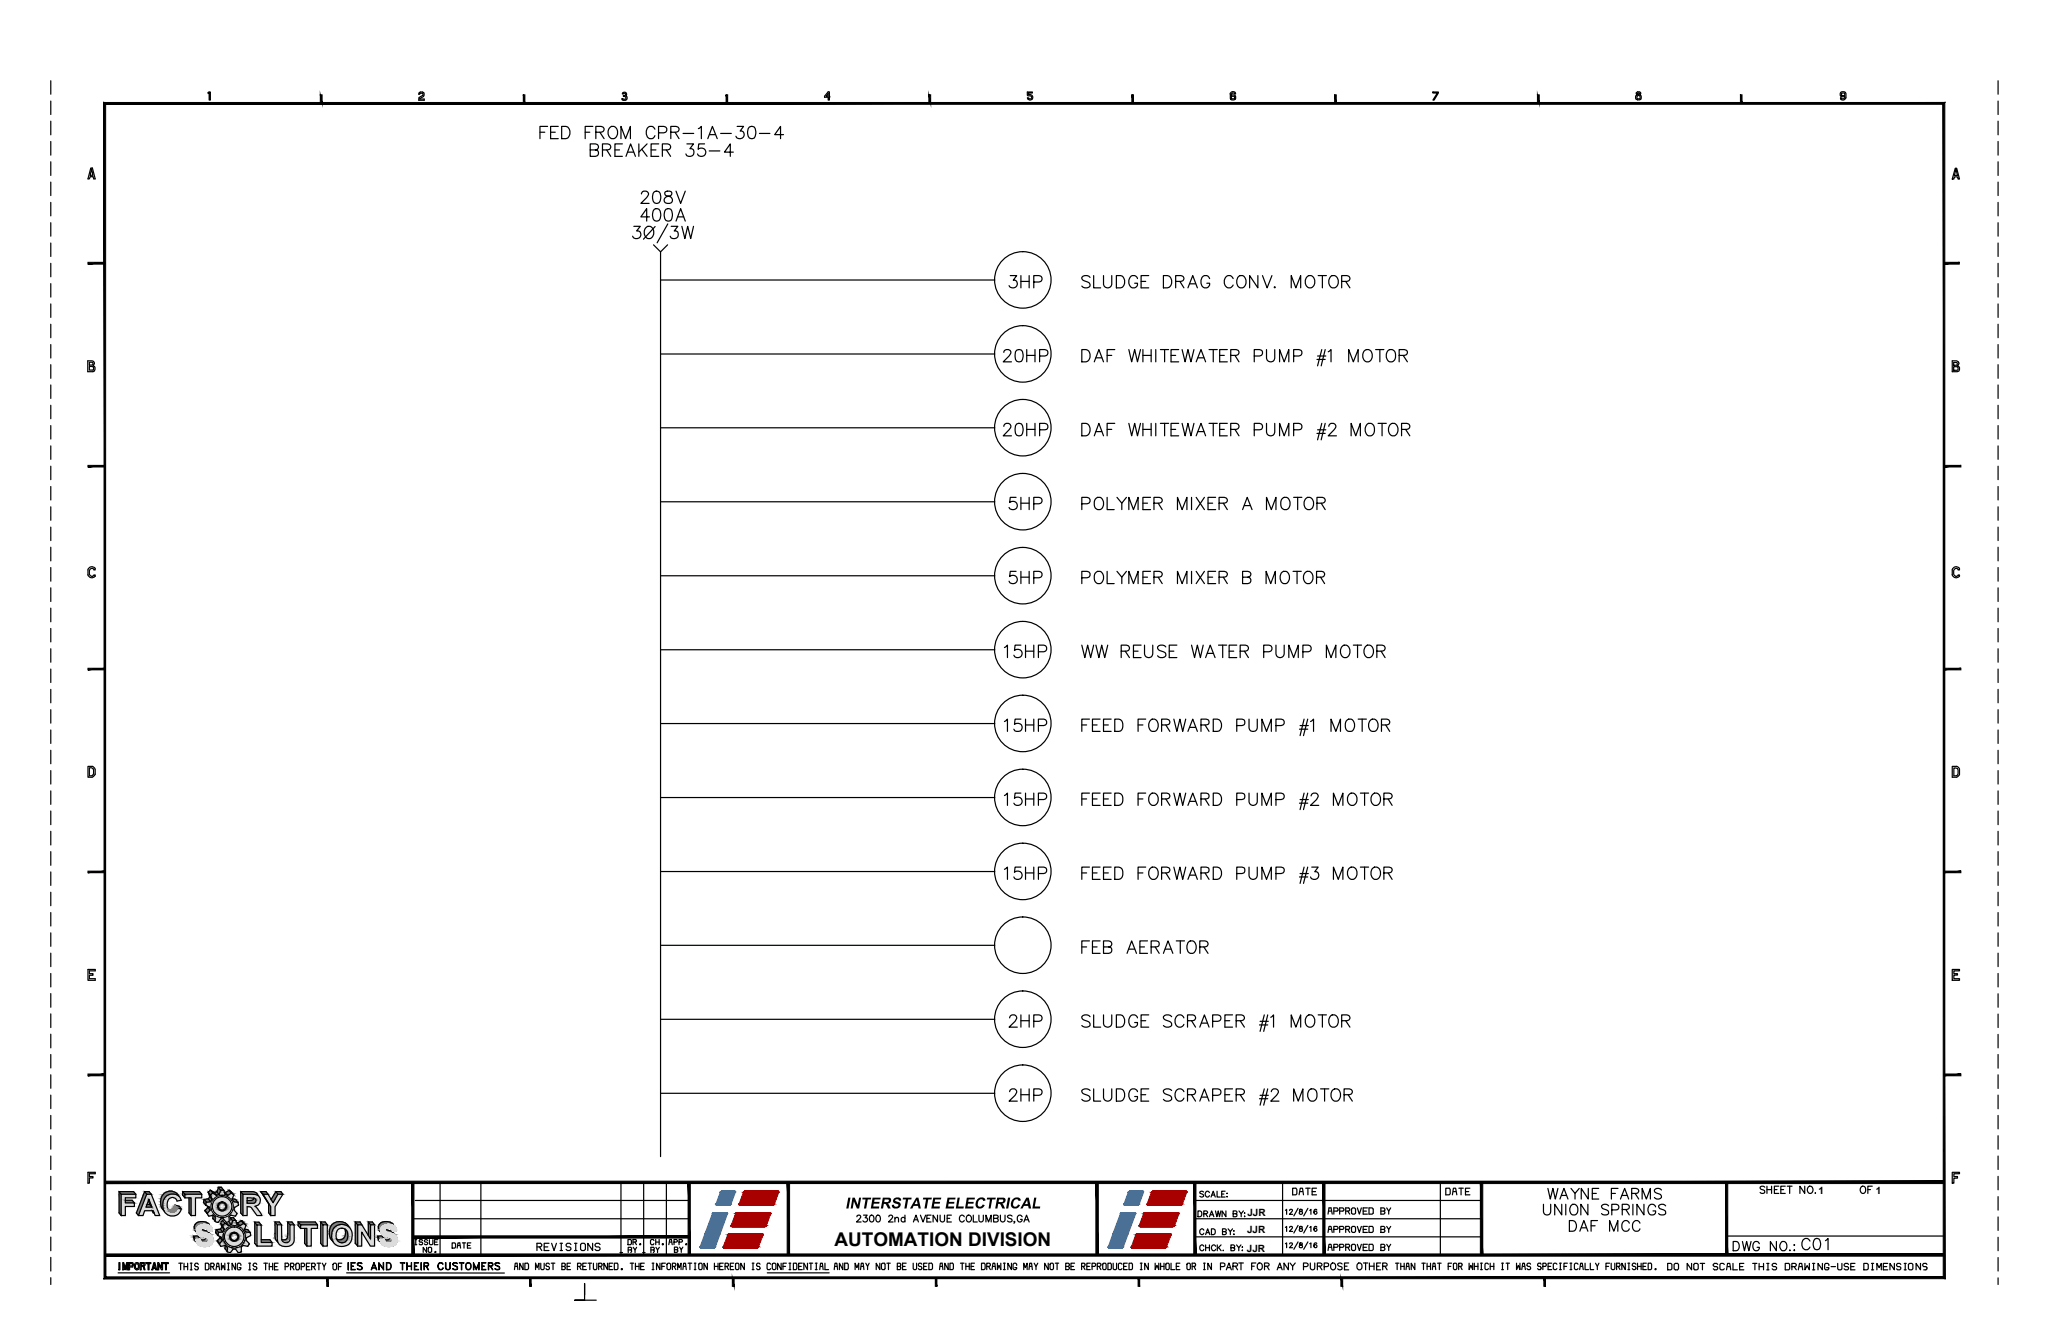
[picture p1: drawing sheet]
<svg xmlns="http://www.w3.org/2000/svg" width="432mm" height="279mm" viewBox="0 0 432 279" stroke-linecap="round" stroke-linejoin="round" font-family="sans-serif">
<defs><g id="words">
<text font-size="4" x="175.8" y="262.3">AUTOMATION DIVISION</text>
<g font-size="2.1">
<text x="383.1" y="251.3">1</text>
<text x="395.1" y="251.3">1</text>
<text x="262.7" y="256.1">JJR</text>
<text x="262.6" y="263.6">JJR</text>
<text x="262.7" y="259.6">JJR</text>
</g>
</g></defs>
<!-- layer: 0 -->
<g fill="none" stroke="#000" stroke-width=".25">
<path d="M113.7 27.8h1.1M115.3 26.6h-1.6v2.6M116 27.8h1M117.6 26.6h-1.6v2.6h1.6M118.3 26.6h.9a1.39 1.39 0 0 1 .9 1.3 1.39 1.39 0 0 1-.9 1.3h-.9zM123.3 27.8h.9M124.3 31.6l1.5-.2a.62 .62 0 0 0 0-1l-1.5-.1v2.6h1.1a.68 .68 0 0 0 .7-.7 .68 .68 0 0 0-.7-.6M124.9 26.6h-1.6v2.6M125.5 27.8l1.5-.1a.58 .58 0 0 0 0-1l-1.5-.1v2.6M126.4 27.8l.8 1.4M126.9 31.6l1.5-.2a.62 .62 0 0 0 0-1l-1.5-.1v2.6M127.8 31.6l.8 1.3"/>
<path d="M128.3 27l.3-.3a1.23 1.23 0 0 1 1.5 .6 1.23 1.23 0 0 1-.3 1.5 .95 .95 0 0 1-1.1 .4 .95 .95 0 0 1-.6-1v-.6zM129.5 31.6h1M130.8 29.2v-2.6l1 2.6 1-2.6v2.6M131.1 30.3h-1.6v2.6h1.6M131.9 32.9l.9-2.6 1 2.6M132.2 32h1.3M134.6 30.3v2.6M135.2 31.4l1.1 1.5M136.3 30.3l-1.7 1.7M137.1 31.6h1.1M138 27.2a.94 .94 0 0 0-1.1-.6 .94 .94 0 0 0-.8 1 1.12 1.12 0 0 0 .3 1.2 1.12 1.12 0 0 0 1.2 .3l.4-.5M138.7 28h1.1a.68 .68 0 0 0 .7-.7 .68 .68 0 0 0-.7-.7h-1.1v2.6"/>
<path d="M138.8 30.3h-1.7v2.6h1.7M139.5 31.6l1.5-.2a.62 .62 0 0 0 0-1l-1.5-.1v2.6M140.4 31.6l.9 1.3M141.3 27.8l1.5-.1a.58 .58 0 0 0 0-1l-1.5-.1v2.6M142.2 27.8l.8 1.4M143.9 28.1h2.2M144.7 30.3h1.4l-.8 1a.83 .83 0 0 1 .9 1 .83 .83 0 0 1-1.1 .6l-.4-.1-.2-.4M147.1 27.1l.6-.5v2.6M148.4 30.3h-1.2l-.1 1.1a.92 .92 0 0 1 1.3 0 .92 .92 0 0 1-.1 1.4 .92 .92 0 0 1-1.4-.4M149.1 29.2l1-2.6 1 2.6M149.4 31.8h2.2M149.5 28.3h1.2"/>
<path d="M151.8 28.1h2.2M154.5 32h-1.9l1.2-1.7v2.6M155.3 26.6h1.3l-.7 1a.83 .83 0 0 1 .9 .9 .83 .83 0 0 1-1.2 .7l-.3-.1-.3-.4M157.8 26.7a.84 .84 0 0 1 1.3 .4 2.26 2.26 0 0 1-.2 2 .87 .87 0 0 1-1.3-.4 2.04 2.04 0 0 1 .2-2zM160 28.1h2.2M165 28.3h-1.8l1.2-1.7v2.6M133.5 47.7h1.4l-.8 .9a.84 .84 0 0 1 .9 1 .84 .84 0 0 1-1.2 .6l-.3-.1-.2-.4M135.1 40.8l.2-.4 .8-.2a.63 .63 0 0 1 .4 1l-1.5 1.6h1.7M136 48a.96 .96 0 0 1 1-.3 .96 .96 0 0 1 .7 .9 1.14 1.14 0 0 1-.3 1.3 1.14 1.14 0 0 1-1.2 .2 1.54 1.54 0 0 1-.2-2.1zM136.8 45.7h-1.8l1.2-1.8v2.7M137.7 51.5l1.4 1.5 1.5-1.5M137.8 44.1a.83 .83 0 0 1 1.3 .3 2.14 2.14 0 0 1-.3 2 .83 .83 0 0 1-1.2-.4 2.14 2.14 0 0 1 .2-1.9z"/>
<path d="M137.8 40.4a.85 .85 0 0 1 1.3 .3 2.1 2.1 0 0 1-.3 2 .83 .83 0 0 1-1.2-.4 2.04 2.04 0 0 1 .2-1.9zM138 47.7l-2.5 2.7M139.1 53v190.5M139.1 59h70.4M140.2 40.4a.51 .51 0 0 0 .2 .8 1.04 1.04 0 0 1 1.2 1.1 .9 .9 0 0 1-1 .6 .9 .9 0 0 1-.7-.9 1.23 1.23 0 0 1 1.3-.8 .52 .52 0 0 0 .2-.8l-.4-.2zM140.3 44.1a.82 .82 0 0 1 1.2 .3 2.29 2.29 0 0 1-.2 2 .87 .87 0 0 1-1.3-.4 2.14 2.14 0 0 1 .3-1.9zM140.7 47.1l-2.3 4M141.4 47.7h1.4l-.8 .9a.83 .83 0 0 1 .9 1 .83 .83 0 0 1-1.1 .6l-.4-.1-.2-.4M142.4 46.6l1-2.7 .9 2.7M142.4 40.2l1 2.6 .9-2.6M142.8 45.7h1.2M143.6 47.7l.7 2.5 .6-2.5 .6 2.5 .6-2.5"/>
<path d="M212.8 58h1.4l-.8 1a.83 .83 0 0 1 .9 1 .83 .83 0 0 1-1.1 .6l-.4-.1-.3-.4M215 58v2.6M215 59.3h1.8M216.8 58v2.6M217.7 59.4h1.1a.68 .68 0 0 0 .7-.7 .68 .68 0 0 0-.7-.7h-1.1v2.6M229.6 58.4a.98 .98 0 0 0-.9-.4 .98 .98 0 0 0-.8 .7 1.35 1.35 0 0 0 1.2 .7 .62 .62 0 0 1 .5 .4 .62 .62 0 0 1-.3 .7 1.18 1.18 0 0 1-1.4-.3M230.4 58v2.6h1.4M232.4 58v1.9a.88 .88 0 0 0 .9 .7 .88 .88 0 0 0 .9-.7v-1.9M235.1 58h.9a1.39 1.39 0 0 1 .9 1.3 1.39 1.39 0 0 1-.9 1.3h-.9zM239.6 58.7a.87 .87 0 0 0-1.4-.5 1.53 1.53 0 0 0 .3 2.4 .89 .89 0 0 0 1.1-.6v-.4h-.6M240.4 59.3h.9M242 58h-1.6v2.6h1.6"/>
<path d="M245.1 58h.8a1.36 1.36 0 0 1 .9 1.3 1.36 1.36 0 0 1-.9 1.3h-.8zM247.6 59.3l1.5-.2a.58 .58 0 0 0 0-.9l-1.5-.2v2.6M248.5 59.3l.9 1.3M250.6 59.8h1.2M254.8 58.7a.93 .93 0 0 0-1.1-.7 .93 .93 0 0 0-.7 1 1.12 1.12 0 0 0 .2 1.2 1.12 1.12 0 0 0 1.3 .3l.3-.5v-.4h-.6M259.7 58.7a.96 .96 0 0 0-1-.7 .96 .96 0 0 0-.8 1 1.14 1.14 0 0 0 .2 1.2 1.14 1.14 0 0 0 1.3 .3l.3-.5M261 58.2a1.2 1.2 0 0 1 1.3 .4 1.2 1.2 0 0 1 0 1.4 .94 .94 0 0 1-1 .6 .94 .94 0 0 1-.8-1 1.76 1.76 0 0 1 .5-1.4zM265 58v2.6l-1.8-2.6v2.6M265.9 58l1 2.6 1-2.6M275.4 58.2a1.23 1.23 0 0 1 1.5 .5 1.23 1.23 0 0 1-.2 1.5 .96 .96 0 0 1-1.1 .4 .96 .96 0 0 1-.7-1 1.59 1.59 0 0 1 .5-1.4zM277.7 58h1.7M278.5 58v2.6"/>
<path d="M280.4 58.2a1.24 1.24 0 0 1 1.4 .5 1.24 1.24 0 0 1-.2 1.5 .95 .95 0 0 1-1.1 .4 .95 .95 0 0 1-.6-1 1.76 1.76 0 0 1 .5-1.4zM282.6 59.3l1.5-.2a.58 .58 0 0 0 0-.9l-1.5-.2v2.6M283.4 59.3l.9 1.3M139.1 74.5h70.4M211.4 74.2v-.1a.8 .8 0 0 1 .8-.5 .8 .8 0 0 1 .7 .5l-.4 .9-1.2 1.2h1.7M214.2 73.7a.84 .84 0 0 1 1.2 .4 2.26 2.26 0 0 1-.2 2 .87 .87 0 0 1-1.3-.4 2.4 2.4 0 0 1 .3-2zM216.3 73.6v2.6M216.3 74.8h1.7M218 73.6v2.6M219 75h1.1a.68 .68 0 0 0 .6-.7 .68 .68 0 0 0-.6-.7h-1.1v2.6M227.9 73.6h.9a1.39 1.39 0 0 1 .8 1.3 1.39 1.39 0 0 1-.8 1.3h-.9zM230.5 76.2l1-2.6 .9 2.6"/>
<path d="M230.8 75.3h1.3M233.2 74.8h1M234.8 73.6h-1.6v2.6M237.8 73.6l.6 2.6 .6-2.6 .6 2.6 .6-2.6M240.7 74.8h1.8M240.7 73.6v2.6M242.5 73.6v2.6M243.4 73.6v2.6M244.4 73.6h1.8M245.3 73.6v2.6M246.7 74.8h.9M248.3 73.6h-1.6v2.6h1.6"/>
<path d="M249 73.6l.6 2.6 .6-2.6 .7 2.6 .6-2.6M250.2 60.6l1-2.6 1 2.6M252 76.2l1-2.6 .9 2.6M252.3 75.3h1.3M254.7 73.6h1.7M255.6 73.6v2.6M256.9 74.8h1M258.5 73.6h-1.6v2.6h1.6M259.2 74.8h1.2a.64 .64 0 0 0 .4-1l-.4-.2h-1.2v2.6M260.1 74.8l.9 1.4M264.2 75h1.1a.68 .68 0 0 0 .6-.7 .68 .68 0 0 0-.6-.7h-1.1v2.6M266.8 73.6v1.8a.87 .87 0 0 0 .8 .8 .87 .87 0 0 0 .9-.8v-1.8"/>
<path d="M268.5 60.4l-.1 .1 .1 .1 .1-.1M269.5 76.2v-2.6l1 2.6 1-2.6v2.6M272 60.6v-2.6l1 2.6 1-2.6v2.6M272.5 75h1.1a.68 .68 0 0 0 .6-.7 .68 .68 0 0 0-.6-.7h-1.1v2.6M277.4 75.7h1.7M277.5 75h1.8M278.4 73.6l-.9 3.4M279.1 73.6l-.8 3.4M279.8 74.1l.6-.5v2.6M284.1 76.2v-2.6l1 2.6 1-2.6v2.6M287.3 73.9a.98 .98 0 0 1 1.1-.3 .98 .98 0 0 1 .6 1 1.14 1.14 0 0 1-.2 1.2 1.14 1.14 0 0 1-1.2 .3 1.58 1.58 0 0 1-.3-2.2zM289.8 73.6h1.7"/>
<path d="M290.6 73.6v2.6M292.3 73.9a.95 .95 0 0 1 1-.3 .95 .95 0 0 1 .6 1 1.12 1.12 0 0 1-.2 1.2 1.12 1.12 0 0 1-1.2 .3 1.65 1.65 0 0 1-.2-2.2zM294.7 74.8l1.5-.1a.58 .58 0 0 0 0-1l-1.5-.1v2.6M295.6 74.8l.8 1.4M139.1 90.1h70.4M211.4 89.8l.2-.4a.8 .8 0 0 1 1.2 0 .78 .78 0 0 1-.3 1.1l-1.2 1.3h1.7M214.2 89.3a.82 .82 0 0 1 1.2 .3 2.29 2.29 0 0 1-.2 2 .87 .87 0 0 1-1.3-.3 2.52 2.52 0 0 1 .3-2zM216.3 89.1v2.7M216.3 90.4h1.7M218 89.1v2.7M219 90.5l1.5-.1a.71 .71 0 0 0 .2-.8 .71 .71 0 0 0-.6-.5h-1.1v2.7M227.9 89.1h.9a1.42 1.42 0 0 1 .8 1.4 1.42 1.42 0 0 1-.8 1.3h-.9z"/>
<path d="M230.5 91.8l1-2.7 .9 2.7M230.8 90.9h1.3M233.2 90.4h1M234.8 89.1h-1.6v2.7M237.8 89.1l.6 2.7 .6-2.7 .6 2.7 .6-2.7M240.7 90.4h1.8M240.7 89.1v2.7M242.5 89.1v2.7M243.4 89.1v2.7M244.4 89.1h1.8M245.3 89.1v2.7M246.7 90.4h.9"/>
<path d="M248.3 89.1h-1.6v2.7h1.6M249 89.1l.6 2.7 .6-2.7 .7 2.7 .6-2.7M252 91.8l1-2.7 .9 2.7M252.3 90.9h1.3M254.7 89.1h1.7M255.6 89.1v2.7M256.9 90.4h1M258.5 89.1h-1.6v2.7h1.6M259.2 90.4h1.2a.64 .64 0 0 0 .6-.6 .64 .64 0 0 0-.6-.7h-1.2v2.7M260.1 90.4l.9 1.4M264.2 90.5l1.5-.1a.71 .71 0 0 0 .2-.8 .71 .71 0 0 0-.6-.5h-1.1v2.7M266.8 89.1v1.9a.87 .87 0 0 0 .8 .8 .87 .87 0 0 0 .9-.8v-1.9"/>
<path d="M269.5 91.8v-2.7l1 2.7 1-2.7v2.7M272.5 90.5l1.5-.1a.71 .71 0 0 0 .2-.8 .71 .71 0 0 0-.6-.5h-1.1v2.7M277.4 91.3h1.7M277.5 90.5h1.8M278.4 89.1l-.9 3.5M279.1 89.1l-.8 3.5M279.9 89.8l.2-.5 .8-.2a.65 .65 0 0 1 .3 1.1l-1.4 1.6h1.7M284.6 91.8v-2.7l1 2.7 .9-2.7v2.7M288 89.3a.98 .98 0 0 1 1.5 .9 1.12 1.12 0 0 1-.2 1.2 1.12 1.12 0 0 1-1.3 .2 1.67 1.67 0 0 1 0-2.3zM290.3 89.1h1.7M291.1 89.1v2.7M292.7 89.5a.96 .96 0 0 1 1.1-.3 .96 .96 0 0 1 .7 1 1.14 1.14 0 0 1-.3 1.2 1.14 1.14 0 0 1-1.2 .2 1.61 1.61 0 0 1-.3-2.1z"/>
<path d="M295.2 90.4l1.5-.1a.62 .62 0 0 0 0-1l-1.5-.2v2.7M296.1 90.4l.9 1.4M139.1 105.6h70.4M214 104.7h-1.2l-.1 1.1a.92 .92 0 0 1 1.4 0 .92 .92 0 0 1-.2 1.4 .92 .92 0 0 1-1.4-.4M215 104.7v2.6M215 105.9h1.8M216.8 104.7v2.6M217.7 106.1h1.1a.68 .68 0 0 0 .7-.7 .68 .68 0 0 0-.7-.7h-1.1v2.6M227.9 106.1h1.1a.68 .68 0 0 0 .6-.7 .68 .68 0 0 0-.6-.7h-1.1v2.6M230.7 105.1a.95 .95 0 0 1 1.1-.4 .95 .95 0 0 1 .6 1 1.12 1.12 0 0 1-.2 1.2 1.12 1.12 0 0 1-1.2 .3 1.68 1.68 0 0 1-.3-2.1zM233.2 104.7v2.6h1.5M235.3 104.7l1 1.2 1-1.2"/>
<path d="M236.3 105.9v1.4M237.8 107.3v-2.6l.9 2.6 1-2.6v2.6M240.7 105.9h1M242.3 104.7h-1.6v2.6h1.6M243.1 105.9l1.4-.1a.57 .57 0 0 0 0-1l-1.4-.1v2.6M244 105.9l.8 1.4M248 107.3v-2.6l1 2.6 1-2.6v2.6M251 104.7v2.6M252 104.7l1.7 2.6M253.7 104.7l-1.7 2.6M254.5 105.9h.9M256.1 104.7h-1.6v2.6h1.6"/>
<path d="M256.8 105.9l1.5-.1a.57 .57 0 0 0 0-1l-1.5-.1v2.6M257.7 105.9l.8 1.4M261.7 107.3l1-2.6 1 2.6M262.1 106.5h1.2M266.8 107.3v-2.6l1 2.6 1-2.6v2.6M270 105.1a.95 .95 0 0 1 1.1-.4 .95 .95 0 0 1 .6 1 1.12 1.12 0 0 1-.2 1.2 1.12 1.12 0 0 1-1.3 .3 1.68 1.68 0 0 1-.2-2.1zM272.5 104.7h1.7M273.3 104.7v2.6M274.9 105.1a.96 .96 0 0 1 1.1-.4 .96 .96 0 0 1 .7 1 1.12 1.12 0 0 1-.3 1.2 1.12 1.12 0 0 1-1.2 .3 1.54 1.54 0 0 1-.3-2.1zM277.4 105.9h1.1a.61 .61 0 0 0 .5-.9l-.5-.3h-1.1v2.6M278.3 105.9l.8 1.4M139.1 121.2h70.4"/>
<path d="M139.1 136.8h70.4M211.6 136.3l.6-.5v2.7M214 120.3h-1.2l-.1 1.1a.92 .92 0 0 1 1.4 0 .92 .92 0 0 1-.2 1.4 .92 .92 0 0 1-1.4-.4M215 135.8h-1.2l-.1 1.2a.92 .92 0 0 1 1.4 0 .92 .92 0 0 1-.2 1.3 .92 .92 0 0 1-1.3-.3M215 120.3v2.6M215 121.5h1.8M216 135.8v2.7M216 137.1h1.7M216.8 120.3v2.6M217.7 121.7h1.1a.68 .68 0 0 0 .7-.7 .68 .68 0 0 0-.7-.7h-1.1v2.6M217.7 135.8v2.7M218.7 137.2h1.2a.7 .7 0 0 0 .6-.7 .7 .7 0 0 0-.6-.7h-1.2v2.7"/>
<path d="M227.9 121.7h1.1a.68 .68 0 0 0 .6-.7 .68 .68 0 0 0-.6-.7h-1.1v2.6M227.9 135.8l.6 2.7 .6-2.7 .6 2.7 .7-2.7M230.7 120.7a.95 .95 0 0 1 1.1-.4 .95 .95 0 0 1 .6 1 1.14 1.14 0 0 1-.2 1.2 1.14 1.14 0 0 1-1.2 .3 1.68 1.68 0 0 1-.3-2.1zM230.8 135.8l.7 2.7 .6-2.7 .6 2.7 .6-2.7M233.2 120.3v2.6h1.5M235.3 120.3l1 1.2 1-1.2M236.2 137.1l1.4-.1a.62 .62 0 0 0 0-1l-1.4-.2v2.7M236.3 121.5v1.4M237 137.1l.9 1.4M237.8 122.9v-2.6l.9 2.6 1-2.6v2.6M238.7 137.1h1M240.4 135.8h-1.7v2.7h1.7"/>
<path d="M240.7 121.5h1M241.1 135.8v1.9a.87 .87 0 0 0 .8 .8 .87 .87 0 0 0 .9-.8v-1.9M242.3 120.3h-1.6v2.6h1.6M243.1 121.5l1.4-.1a.58 .58 0 0 0 0-1l-1.4-.1v2.6M244 121.5l.8 1.4M245.6 136.2a.96 .96 0 0 0-1-.4 .96 .96 0 0 0-.8 .7l.3 .3 1.3 .6 .2 .7a1.13 1.13 0 0 1-1.8 0M246.3 137.1h1M247.9 135.8h-1.6v2.7h1.6M248 122.9v-2.6l1 2.6 1-2.6v2.6M251 135.8l.6 2.7 .6-2.7 .6 2.7 .6-2.7M251 120.3v2.6M252 120.3l1.7 2.6"/>
<path d="M253.7 120.3l-1.7 2.6M253.9 138.5l1-2.7 1 2.7M254.3 137.6h1.3M254.5 121.5h.9M256.1 120.3h-1.6v2.6h1.6M256.7 135.8h1.7M256.8 121.5l1.5-.1a.58 .58 0 0 0 0-1l-1.5-.1v2.6M257.5 135.8v2.7M257.7 121.5l.8 1.4M258.9 137.1h1M260.5 135.8h-1.6v2.7h1.6M261.2 137.1l1.5-.1a.62 .62 0 0 0 0-1l-1.5-.2v2.7"/>
<path d="M261.7 121.5l1.5-.1a.58 .58 0 0 0 0-1l-1.5-.1v2.6h1.1a.68 .68 0 0 0 .7-.7 .68 .68 0 0 0-.7-.7M262.1 137.1l.9 1.4M266.2 137.2h1.1a.7 .7 0 0 0 .6-.7 .7 .7 0 0 0-.6-.7h-1.1v2.7M266.7 122.9v-2.6l1 2.6 .9-2.6v2.6M268.8 135.8v1.9a.87 .87 0 0 0 .8 .8 .87 .87 0 0 0 .9-.8v-1.9M269.9 120.7a.95 .95 0 0 1 1.1-.4 .95 .95 0 0 1 .6 1 1.14 1.14 0 0 1-.3 1.2 1.14 1.14 0 0 1-1.2 .3 1.68 1.68 0 0 1-.2-2.1zM271.5 138.5v-2.7l1 2.7 1-2.7v2.7M272.4 120.3h1.7M273.2 120.3v2.6M274.4 137.2h1.2a.7 .7 0 0 0 .6-.7 .7 .7 0 0 0-.6-.7h-1.2v2.7M274.8 120.7a.95 .95 0 0 1 1.1-.4 .95 .95 0 0 1 .6 1 1.14 1.14 0 0 1-.2 1.2 1.14 1.14 0 0 1-1.2 .3 1.54 1.54 0 0 1-.3-2.1zM277.3 121.5l1.5-.1a.65 .65 0 0 0 0-1l-1.5-.1v2.6"/>
<path d="M278.2 121.5l.8 1.4M279.4 138.5v-2.7l1 2.7 1-2.7v2.7M282.6 136.2a.96 .96 0 0 1 1.1-.3 .96 .96 0 0 1 .6 .9 1.14 1.14 0 0 1-.2 1.3 1.14 1.14 0 0 1-1.2 .2 1.61 1.61 0 0 1-.3-2.1zM285.1 135.8h1.7M285.9 135.8v2.7M287.6 136.2l.2-.2a1.2 1.2 0 0 1 1.4 .4 1.2 1.2 0 0 1 0 1.4 .96 .96 0 0 1-1.1 .7 .96 .96 0 0 1-.8-1.1v-.6zM290 137.1l1.5-.1a.62 .62 0 0 0 0-1l-1.5-.2v2.7M290.9 137.1l.8 1.4M139.1 152.3h70.4M211.6 151.9l.6-.5v2.6M215 151.4h-1.2l-.1 1.1a.92 .92 0 0 1 1.4 0 .92 .92 0 0 1-.2 1.4 .92 .92 0 0 1-1.3-.4M216 151.4v2.6"/>
<path d="M216 152.6h1.7M217.7 151.4v2.6M218.7 152.8h1.2a.68 .68 0 0 0 .6-.7 .68 .68 0 0 0-.6-.7h-1.2v2.6M227.9 152.6h1M229.5 151.4h-1.6v2.6M230.1 152.6h1M231.7 151.4h-1.6v2.6h1.6M232.4 152.6h1.1M234 151.4h-1.6v2.6h1.6M234.8 151.4h.9a1.5 1.5 0 0 1 .3 2.5l-1.2 .1zM239.7 152.6h1M241.3 151.4h-1.6v2.6"/>
<path d="M242.2 151.8l.3-.3a1.2 1.2 0 0 1 1.3 .5 1.2 1.2 0 0 1 0 1.4 .96 .96 0 0 1-1.1 .6 .96 .96 0 0 1-.7-1v-.6zM244.7 152.6l1.5-.1a.57 .57 0 0 0 0-1l-1.5-.1v2.6M245.6 152.6l.8 1.4M247.3 151.4l.6 2.6 .6-2.6 .6 2.6 .7-2.6M250.2 154l1-2.6 1 2.6M250.6 153.1h1.2M253 152.6l1.5-.1a.63 .63 0 0 0 0-1l-1.5-.1v2.6M253.8 152.6l.9 1.4M255.6 151.4h.8a1.37 1.37 0 0 1 .9 1.3 1.37 1.37 0 0 1-.9 1.3h-.8zM260.5 152.8l1.5-.2a.7 .7 0 0 0 .2-.7 .7 .7 0 0 0-.6-.5h-1.1v2.6M263.1 151.4v1.9a.88 .88 0 0 0 .9 .7 .88 .88 0 0 0 .8-.7v-1.9M265.8 154v-2.6l1 2.6 1-2.6v2.6"/>
<path d="M268.8 152.8h1.1a.68 .68 0 0 0 .6-.4 .68 .68 0 0 0-.1-.7l-.5-.3h-1.1v2.6M273.7 153.5h1.7M273.8 152.8h1.8M274.7 151.4l-.9 3.5M275.4 151.4l-.8 3.5M276 151.9l.7-.5v2.6M280.4 154v-2.6l1 2.6 .9-2.6v2.6M283.8 151.5a1.2 1.2 0 0 1 1.4 .5 1.2 1.2 0 0 1 0 1.4 .94 .94 0 0 1-1.1 .6 .94 .94 0 0 1-.7-1 1.47 1.47 0 0 1 .4-1.5zM286.1 151.4h1.7M286.9 151.4v2.6M288.8 151.5a1.2 1.2 0 0 1 1.4 .5 1.2 1.2 0 0 1-.1 1.4 .96 .96 0 0 1-1.1 .6 .96 .96 0 0 1-.7-1 1.59 1.59 0 0 1 .5-1.5zM291 152.6l1.5-.1a.57 .57 0 0 0 0-1l-1.5-.1v2.6"/>
<path d="M291.9 152.6l.8 1.4M139.1 167.9h70.4M211.6 167.5l.6-.5v2.6M215 167h-1.2l-.1 1.1a.92 .92 0 0 1 1.4 0 .92 .92 0 0 1-.2 1.4 .92 .92 0 0 1-1.3-.4M216 167v2.6M216 168.2h1.7M217.7 167v2.6M218.7 168.3h1.2a.68 .68 0 0 0 .6-.6 .68 .68 0 0 0-.6-.7h-1.2v2.6M227.9 168.2h1M229.5 167h-1.6v2.6M230.1 168.2h1M231.7 167h-1.6v2.6h1.6"/>
<path d="M232.4 168.2h1.1M234 167h-1.6v2.6h1.6M234.8 167h.9a1.39 1.39 0 0 1 .8 1.3 1.39 1.39 0 0 1-.8 1.3h-.9zM239.7 168.2h1M241.3 167h-1.6v2.6M242.2 167.4l.3-.3a1.23 1.23 0 0 1 1.4 .6 1.23 1.23 0 0 1-.2 1.5 .95 .95 0 0 1-1.1 .4 .95 .95 0 0 1-.6-1v-.6zM244.7 168.2l1.5-.1a.58 .58 0 0 0 0-1l-1.5-.1v2.6M245.6 168.2l.8 1.4M247.3 167l.6 2.6 .6-2.6 .6 2.6 .7-2.6M250.2 169.6l1-2.6 1 2.6M250.6 168.7h1.2M253 168.2l1.5-.1 .2-.4-.1-.5-.5-.2h-1.1v2.6"/>
<path d="M253.8 168.2l.9 1.4M255.6 167h.8a1.36 1.36 0 0 1 .9 1.3 1.36 1.36 0 0 1-.9 1.3h-.8zM260.5 168.3l1.5-.1a.7 .7 0 0 0 .2-.7 .7 .7 0 0 0-.6-.5h-1.1v2.6M263.1 167v1.9a.88 .88 0 0 0 .9 .7 .88 .88 0 0 0 .8-.7v-1.9M265.8 169.6v-2.6l1 2.6 1-2.6v2.6M268.8 168.3h1.1a.68 .68 0 0 0 .6-.6 .68 .68 0 0 0-.6-.7h-1.1v2.6M273.7 169.1h1.7M273.8 168.3h1.8M274.7 167l-.9 3.5M275.4 167l-.8 3.5M276.2 167.6l.1-.4 .4-.2 .7 .1a.57 .57 0 0 1 .1 .9l-1.5 1.6h1.8M280.9 169.6v-2.6l1 2.6 1-2.6v2.6"/>
<path d="M284.3 167.1a1.23 1.23 0 0 1 1.5 .6 1.23 1.23 0 0 1-.2 1.5 .96 .96 0 0 1-1.1 .3 .96 .96 0 0 1-.7-.9 1.47 1.47 0 0 1 .5-1.5zM286.5 167h1.8M287.4 167v2.6M289 167.4l.3-.3a1.23 1.23 0 0 1 1.5 .6 1.23 1.23 0 0 1-.3 1.5 .95 .95 0 0 1-1.1 .4 .95 .95 0 0 1-.6-1v-.6zM291.5 168.2l1.5-.1a.58 .58 0 0 0 0-1l-1.5-.1v2.6M292.4 168.2l.8 1.4M139.1 183.5h70.4M139.1 199h70.4M211.6 183l.6-.4v2.6M215 182.6h-1.2l-.1 1.1a.92 .92 0 0 1 1.4-.1 .92 .92 0 0 1-.2 1.4 .92 .92 0 0 1-1.3-.4M216 182.6v2.6M216 183.8h1.7"/>
<path d="M217.7 182.6v2.6M218.7 183.9h1.2a.68 .68 0 0 0 .6-.7 .68 .68 0 0 0-.6-.6h-1.2v2.6M227.9 183.8h1M227.9 199.4h1M229.5 182.6h-1.6v2.6M229.5 198.1h-1.6v2.6M230.1 183.8h1M230.1 199.4h1M231.7 182.6h-1.6v2.6h1.6M231.7 198.1h-1.6v2.6h1.6M232.4 199.4l1.5-.2a.62 .62 0 0 0 0-1l-1.5-.1v2.6h1.1a.68 .68 0 0 0 .7-.6 .68 .68 0 0 0-.7-.7M232.4 183.8h1.1"/>
<path d="M234 182.6h-1.6v2.6h1.6M234.8 182.6h.9a1.37 1.37 0 0 1 .6 2.2l-.6 .4h-.9zM237.8 199.8h1.2M239.7 183.8h1M240.1 199.4h1M241.3 182.6h-1.6v2.6M241.7 198.1h-1.6v2.6h1.6M242.2 182.9a.98 .98 0 0 1 1.1-.3 .98 .98 0 0 1 .7 .9 1.14 1.14 0 0 1-.3 1.3 1.14 1.14 0 0 1-1.2 .2 1.58 1.58 0 0 1-.3-2.1zM242.5 199.4l1.5-.2 .2-.3-.1-.5-.5-.3h-1.1v2.6M243.3 199.4l.9 1.3M244.7 183.8l1.5-.1a.58 .58 0 0 0 0-1l-1.5-.1v2.6M245.4 199.8h1.3"/>
<path d="M245.6 183.8l.8 1.4M247.3 182.6l.6 2.6 .6-2.6 .6 2.6 .7-2.6M247.8 198.1h1.7M248.6 198.1v2.6M250.2 185.2l1-2.6 1 2.6M250.2 198.5a.96 .96 0 0 1 1.1-.4 .96 .96 0 0 1 .7 1 1.14 1.14 0 0 1-.3 1.2 1.14 1.14 0 0 1-1.2 .3 1.75 1.75 0 0 1-.3-2.1zM250.6 184.3h1.2M252.7 199.4l1.5-.2a.62 .62 0 0 0 0-1l-1.5-.1v2.6M253 183.8h1.1l.5-.3a.65 .65 0 0 0-.1-.8l-1.5-.1v2.6M253.6 199.4l.9 1.3M253.8 183.8l.9 1.4M255.6 182.6h.8a1.36 1.36 0 0 1 .9 1.3 1.36 1.36 0 0 1-.9 1.3h-.8z"/>
<path d="M260.5 183.9l1.5-.1a.7 .7 0 0 0 .2-.7 .7 .7 0 0 0-.6-.5h-1.1v2.6M263.1 182.6v1.8a.87 .87 0 0 0 .9 .8 .87 .87 0 0 0 .8-.8v-1.8M265.8 185.2v-2.6l1 2.6 1-2.6v2.6M268.8 183.9h1.1a.68 .68 0 0 0 .6-.7 .68 .68 0 0 0-.6-.6h-1.1v2.6M273.7 184.6h1.7M273.8 183.9h1.8M274.7 182.6l-.9 3.4M275.4 182.6l-.8 3.4M276.3 182.6h1.4l-.8 .9a.83 .83 0 0 1 .9 1 .83 .83 0 0 1-1.1 .7l-.4-.2-.3-.4M280.9 185.2v-2.6l1 2.6 1-2.6v2.6M284.1 182.9a.98 .98 0 0 1 1.1-.3 .98 .98 0 0 1 .6 .9 1.14 1.14 0 0 1-.2 1.3 1.14 1.14 0 0 1-1.3 .2 1.58 1.58 0 0 1-.2-2.1zM286.5 182.6h1.8"/>
<path d="M287.4 182.6v2.6M289 182.9a.98 .98 0 0 1 1.1-.3 .98 .98 0 0 1 .7 .9 1.14 1.14 0 0 1-.3 1.3 1.14 1.14 0 0 1-1.2 .2 1.58 1.58 0 0 1-.3-2.1zM291.5 183.8l1.5-.1a.58 .58 0 0 0 0-1l-1.5-.1v2.6M292.4 183.8l.8 1.4M139.1 214.6h70.4M212.7 214.3l.2-.5 .8-.1a.64 .64 0 0 1 .3 1l-1.5 1.6h1.8M215 213.7v2.6M215 214.9h1.8M216.8 213.7v2.6M217.7 215h1.1a.68 .68 0 0 0 .7-.6 .68 .68 0 0 0-.7-.7h-1.1v2.6M229.6 214.1a.98 .98 0 0 0-.9-.5 .98 .98 0 0 0-.8 .7 1.35 1.35 0 0 0 1.2 .7 .62 .62 0 0 1 .5 .5 .62 .62 0 0 1-.3 .6 1.26 1.26 0 0 1-1.4-.2M230.4 213.7v2.6h1.4"/>
<path d="M232.4 213.7v1.8a.88 .88 0 0 0 .9 .8 .88 .88 0 0 0 .9-.8v-1.8M235.1 213.7h.9a1.39 1.39 0 0 1 .9 1.3 1.39 1.39 0 0 1-.9 1.3h-.9zM237.4 200.7l1-2.6 1 2.6M239.6 214.3a.87 .87 0 0 0-1.4-.5 1.53 1.53 0 0 0 .3 2.5 .89 .89 0 0 0 1.1-.6v-.4h-.6M240.4 214.9h.9M242 213.7h-1.6v2.6h1.6M245.1 200.7l.9-2.6 1 2.6M246.8 214.1a.96 .96 0 0 0-1-.5 .96 .96 0 0 0-.7 .7 1.35 1.35 0 0 0 1.2 .7 .62 .62 0 0 1 .5 .5 .62 .62 0 0 1-.3 .6 1.22 1.22 0 0 1-1.4-.2M249.4 214.3a.96 .96 0 0 0-1.1-.6 .96 .96 0 0 0-.8 1 1.12 1.12 0 0 0 .2 1.2 1.12 1.12 0 0 0 1.3 .2l.4-.4M250.1 214.9l1.5-.1a.63 .63 0 0 0 0-1l-1.5-.1v2.6M251 214.9l.8 1.4M252.7 216.3l1-2.6 1 2.6"/>
<path d="M253.1 215.4h1.2M255.4 215h1.1a.68 .68 0 0 0 .7-.6 .68 .68 0 0 0-.7-.7h-1.1v2.6M258 214.9h1M259.6 213.7h-1.6v2.6h1.6M260.4 214.9l1.5-.1a.57 .57 0 0 0 0-1l-1.5-.1v2.6M261.2 214.9l.9 1.4M265.3 215.8h1.7M265.4 215h1.8M266.3 213.7l-.9 3.5M267 213.7l-.8 3.5M267.7 214.2l.6-.5v2.6M272 216.3v-2.6l1 2.6 1-2.6v2.6"/>
<path d="M275.4 213.8a1.2 1.2 0 0 1 1.4 .4 1.2 1.2 0 0 1 0 1.5 .96 .96 0 0 1-1.1 .6 .96 .96 0 0 1-.8-1 1.59 1.59 0 0 1 .5-1.5zM277.7 213.7h1.7M278.5 213.7v2.6M280.4 213.8a1.21 1.21 0 0 1 1.4 .4 1.21 1.21 0 0 1 0 1.5 .96 .96 0 0 1-1.1 .6 .96 .96 0 0 1-.8-1 1.76 1.76 0 0 1 .5-1.5zM282.6 214.9l1.5-.1a.57 .57 0 0 0 0-1l-1.5-.1v2.6M283.4 214.9l.9 1.4M139.1 230.2h70.4M212.7 229.9l.1-.4 .4-.2 .7 .1a.55 .55 0 0 1 .1 .8l-1.5 1.6h1.8M215 229.3v2.5M215 230.5h1.8M216.8 229.3v2.5M217.7 230.6h1.1a.68 .68 0 0 0 .7-.7 .68 .68 0 0 0-.7-.6h-1.1v2.5"/>
<path d="M229.6 229.6a1.22 1.22 0 0 0-1.7 0 .68 .68 0 0 0 .5 .8l.7 .2a.62 .62 0 0 1 .5 .5 .62 .62 0 0 1-.3 .6 1.18 1.18 0 0 1-1.4-.2M230.4 229.3v2.5h1.4M232.4 229.3v1.8a.88 .88 0 0 0 .9 .8 .88 .88 0 0 0 .9-.8v-1.8M235.1 229.3h.9a1.39 1.39 0 0 1 .9 1.3 1.39 1.39 0 0 1-.9 1.2h-.9zM239.6 229.9a.94 .94 0 0 0-1.1-.6 .94 .94 0 0 0-.7 .9 1.14 1.14 0 0 0 .2 1.3 1.14 1.14 0 0 0 1.3 .2l.2-.2 .1-.6h-.6M240.4 230.5h.9M242 229.3h-1.6v2.5h1.6M246.8 229.6a1.22 1.22 0 0 0-1.7 0 .68 .68 0 0 0 .5 .8l.7 .2a.62 .62 0 0 1 .5 .5 .62 .62 0 0 1-.3 .6 1.15 1.15 0 0 1-1.4-.2M249.4 229.9a.96 .96 0 0 0-1.1-.6 .96 .96 0 0 0-.8 .9 1.14 1.14 0 0 0 .3 1.3 1.14 1.14 0 0 0 1.2 .2l.4-.5M250.1 230.5l1.5-.1a.65 .65 0 0 0 0-1l-1.5-.1v2.5M251 230.5l.8 1.3M252.7 231.8l1-2.5 1 2.5"/>
<path d="M253.1 231h1.2M255.4 230.6h1.1a.68 .68 0 0 0 .7-.7 .68 .68 0 0 0-.7-.6h-1.1v2.5M258 230.5h1M259.6 229.3h-1.6v2.5h1.6M260.4 230.5l1.5-.1a.58 .58 0 0 0 0-1l-1.5-.1v2.5M261.2 230.5l.9 1.3M265.3 231.3h1.7M265.4 230.6h1.8M266.3 229.3l-.9 3.4M267 229.3l-.8 3.4M267.8 229.9l.2-.5 .8-.1a.63 .63 0 0 1 .3 .9l-1.4 1.6h1.7M272.5 231.8v-2.5l1 2.5 .9-2.5v2.5"/>
<path d="M275.7 229.6a.95 .95 0 0 1 1.1-.3 .95 .95 0 0 1 .6 .9 1.12 1.12 0 0 1-.2 1.3 1.12 1.12 0 0 1-1.3 .2 1.65 1.65 0 0 1-.2-2.1zM278.2 229.3h1.7M279 229.3v2.5M280.6 229.6a.97 .97 0 0 1 1.1-.3 .97 .97 0 0 1 .6 .9 1.14 1.14 0 0 1-.2 1.3 1.14 1.14 0 0 1-1.2 .2 1.58 1.58 0 0 1-.3-2.1zM283.1 230.5l1.5-.1a.58 .58 0 0 0 0-1l-1.5-.1v2.5M284 230.5l.8 1.3M409.5 235.1v13.6M25.1 250.9l.4 .5M25.5 251.4h3.1v.8h-2.2v1.1h1.9v.7h-1.9v1.9h-.9zM26.4 252.7h1.4l.5 .6M28.6 251.4l-.5-.5h-3v4.5l.4 .5M30.5 250.9h.9l.5 .5"/>
<path d="M30.5 250.9l-1.8 4.5 .5 .5M30.5 250.9l.4 .5M30.9 251.4h1l1.7 4.5h-.9l-.4-1h-1.8l-.4 1h-.9zM31.3 252.8l.2 .8h-.5M31.4 252.5l.6 1.7h-1.2zM31.5 253.6l.5 .6M32.1 254.9l.1 .5h.3M34.9 252a1.98 1.98 0 0 1 3.3 .7l-.9 .2a1.08 1.08 0 0 0-1.4-.8 1.08 1.08 0 0 0-.7 1.4 1.37 1.37 0 0 0 1.2 1.8l.7-.4 .2-.6 .9 .3a1.99 1.99 0 0 1-2.4 1.4 1.99 1.99 0 0 1-1.5-2.3l.1-.8zM35.3 254.5a1.02 1.02 0 0 0 1.6-.8l.8 .3 .5 .6M36.9 253.7l.4 .6M37.6 251.8a2.06 2.06 0 0 0-2.4-.9 2.06 2.06 0 0 0-1.4 2.2 2.58 2.58 0 0 0 .7 1.9M38.5 250.9v.7l.4 .6"/>
<path d="M38.5 250.9h3.5l.5 .5M38.5 250.9l.4 .5M38.9 251.4h3.6v.8h-1.3v3.7h-1v-3.7h-1.3zM39.8 252.2v3.2l.4 .5M41.7 258.2l.6-.3 .7-.1a1.49 1.49 0 0 1 1.7 1.4h-.9a.86 .86 0 0 0-.7-.6 .86 .86 0 0 0-.8 .4 1.25 1.25 0 0 0 1.3 .7 1.42 1.42 0 0 1 1.3 1.6 1.42 1.42 0 0 1-1.7 1.2 1.71 1.71 0 0 1-2-1.6l.9-.1a.97 .97 0 0 0 .8 .9 .97 .97 0 0 0 1.1-.6l-.4-.5-.6-.1a1.59 1.59 0 0 1-1.6-1.3v-.5zM42.3 258.9l1.4 .4 .6 .7M42.9 253.2l.5 .6 .7 .4M43 252.6l-.1 .6M43 252.5v.1M43 252.5l.9-.1 .5 .6-.9 .1zM43.2 254.8v.1M43.2 255l.5 .6"/>
<path d="M43.3 253.7v.1M43.5 253.1l-.2 .6M43.6 255.4v.1M43.7 255.6l.3 .4M43.8 254v.2M43.8 254.2l-.6 .7 .5 .6M43.8 254.2l.5 .5M43.9 251l-.1 .1M43.9 251.1l.3 .9M43.9 251.1l.5 .6 .2 .7M43.9 252.4h-.1M44 256.1l.9-.3 .4 .3"/>
<path d="M44.1 254.2v.1M44.2 258.1a1.82 1.82 0 0 0-3.2 .1v.7l.5 .6M44.2 252l.4 .5M44.2 254.2l.1 .5M44.2 252l-.2 .4M44.2 254.7v.1M44.2 254.8l-.5 .7M44.3 250.6l-.4 .4M44.3 251.6v.1M44.4 250.6h-.1M44.4 252.9l-.1 .1M44.4 250.6l.7 .5 .5 .6-.7-.5z"/>
<path d="M44.6 252.4l-.2 .5M44.8 251.2l-.4 .4M44.8 256.5l.1 .1M44.8 251.2h-.1M44.9 255.8v.7M45.1 251l.1 .1M45.2 251.1l.5-.2 .4 .6-.6 .1M45.3 256.2v.1M45.3 257.1l.1 .1M45.3 256.3v.8l-.4-.5M45.4 257.2l.4 .2M45.4 259.4l.1 .2"/>
<path d="M45.5 259.6l.5 .6 .7 .4M45.5 259v.5M45.6 258.9l-.1 .1M45.6 258.9l.8-.1 .5 .6-.9 .1zM45.7 250.8l-.1 .1M45.7 250.9l.3-.9 .5 .6-.3 .8M45.9 257.3l-.1 .1M46 259.6l-.1 .5M46 259.5v.1M46.1 250h-.1M46.1 250h.5M46.2 251.4l-.1 .1"/>
<path d="M46.5 250.6h-.1M46.5 256.7l-.5 .7M46.5 256.6h.5M46.6 250.6h.5M46.6 250a1.64 1.64 0 0 1 .8 1.4M46.7 258.3l-.3 .5M46.8 258.2l-.1 .1M46.8 258.2l-.4-.7 .5 .5 .3 .9M46.8 258.3l.4 .6M47 257l-.6 .4 .1-.1M47 257l.7 .5 .5 .5-.8-.4M47 257l.4 .6"/>
<path d="M47 256.7l.7 .7M47 250.6h.1M47.2 258.9l-.3 .5M47.2 251l.2 .1M47.3 257.6l-.4 .4M47.4 257.6h-.1M47.4 251.1l.5 .6-.5-.3M47.5 251l-.1 .1M47.5 251.1l.7-.5 .5 .6-.8 .4M47.6 257.3l.1 .1M47.7 257.4l.5-.1 .5 .6M48.2 257.3l.3-.9 .5 .6-.3 .9"/>
<path d="M48.2 250.6h.1M48.2 257.1l-.5 .3M48.2 256.3l.1 .8M48.2 256.2v.1M48.4 250.6l.8 1-.5-.4M48.6 256.4h-.1M48.6 256.4h.5M48.6 255.8l-.3 .3M48.7 257.9l-.6 .1M48.7 255.9h-.1M48.8 255.9l.8 .2M48.9 252.4l.3 .6"/>
<path d="M49.1 256.4h.1M49.2 251.6l-.3 .8 .7 .1 .5 .6-.8-.1M49.2 256.4l.5 .6 .3 .9M49.4 254.2l-.1 .6 .6 .7M49.6 256h-.1M49.7 257h-.7M49.8 257.4h.2M49.9 255.4v.1M49.9 255.6l-.3 .4M50.1 253.1l.1 .7M50.1 257.4l.4 .6M50.2 253.8l-.7 .4"/>
<path d="M50.7 250.9l.5 .5M50.8 257l1 .9M50.8 257l-.7 .5M50.8 257l.5 .6M51.2 251.4h1.9a1.35 1.35 0 0 1 1.5 .6 1.35 1.35 0 0 1-.2 1.7l-.7 .3 .6 .5 .9 1.4h-1.1l-.9-1.3a.92 .92 0 0 0-1.1-.5v1.8h-.9zM51.3 257.6l.5 .3M51.3 257.6l-.8 .4-.5-.1M51.5 258.9l.3 .5M51.5 258.8v.1M51.8 257.9l-.3 .9 .7 .1 .4 .6-.8-.1M52.1 252.2h.3a1.54 1.54 0 0 1 1.5 .4 .85 .85 0 0 1-1.3 .8h-.5zM52.6 259.5l.2 .6"/>
<path d="M53.5 252.3a.77 .77 0 0 1-1.1 .5h-.3M53.7 257.3v4.5l.4 .6M53.7 257.3h.9l.4 .6M53.7 257.3l.4 .6M54.1 257.9h.9v3.7h2.3v.8h-3.2zM54.3 251.7a1.51 1.51 0 0 0-1.7-.8h-1.9v4.5l.5 .5M54.9 250.9l1.7 2.6v1.8l.4 .6M54.9 250.9h1.1l.5 .5M54.9 250.9l.5 .5M55.4 251.4h1.1l1 1.8 1-1.8h1.1l-1.7 2.7v1.8h-.9v-1.8zM57.9 257.3l.5 .6M58.1 250.9l.4 .5"/>
<path d="M58.4 257.9h.9v2.4a.96 .96 0 0 0 .9 1.3 .96 .96 0 0 0 .9-1.3v-2.4h.9v2.4a1.7 1.7 0 0 1-2 2.2 1.71 1.71 0 0 1-1.6-2.2zM59.3 257.9l-.5-.6h-.9v3a1.46 1.46 0 0 0 .6 1.3M59.6 251.4l-.4-.5h-1.1l-1 1.7M60.6 257.3l.5 .6M62 257.9l-.5-.6h-.9v3.1a.81 .81 0 0 1-1.3 .6M62.8 257.3h3.6l.5 .6M62.8 257.3v.7l.5 .6M62.8 257.3l.5 .6M63.3 257.9h3.6v.7h-1.3v3.8h-1v-3.8h-1.3zM64.2 258.6v3.2l.4 .6M67.5 257.3l.5 .6M68 257.9h.9v4.5h-.9z"/>
<path d="M68.9 257.9l-.4-.6h-1v4.5l.5 .6M70.3 258.5a2.27 2.27 0 0 1 3-.3 2.27 2.27 0 0 1 .8 2.8 2.23 2.23 0 0 1-2.9 1.3 2.23 2.23 0 0 1-1.3-2.9zM71.1 259a1.24 1.24 0 0 1 2.1 .4 1.56 1.56 0 0 1-.9 2.2 1.44 1.44 0 0 1-1.5-1.9zM72.7 258.7a1.51 1.51 0 0 1-.1 1.6 1.51 1.51 0 0 1-1.4 .7l-.3-.1M73.5 258.3a2.21 2.21 0 0 0-2.7-1 2.21 2.21 0 0 0-1.4 2.4 2.17 2.17 0 0 0 .7 1.7M74.8 257.3l.5 .6M76.2 257.9h-.9v4.5M77.6 257.3l.4 .6M78.9 257.9v4.5h-.9l-1.8-3v3h-.9M78.9 257.9h-.9v3l-2.2-3.6h-1v4.5l.5 .6M78.9 257.9l-.5-.6h-.8v2.8M81.1 258.9l1.4 .4 .6 .7"/>
<path d="M83 258.1l.4 .5 .1 .6h-.9a.86 .86 0 0 0-.7-.6 .86 .86 0 0 0-.8 .4 1.25 1.25 0 0 0 1.3 .7 1.42 1.42 0 0 1 1.2 1.6 1.42 1.42 0 0 1-1.7 1.2 1.71 1.71 0 0 1-1.9-1.6l.9-.1a.97 .97 0 0 0 .8 .9 .97 .97 0 0 0 1-.6l-.3-.5-.6-.1a1.59 1.59 0 0 1-1.6-1.3l.1-.8 .7-.5 1.1-.1 .9 .3a1.86 1.86 0 0 0-3.3 .1l.1 .7 .4 .6M180.5 256.2v-.2l.5-.2 .3 .5-.9 1h1M181.9 255.8h.8l-.5 .6a.48 .48 0 0 1 .4 .8 .48 .48 0 0 1-.8-.2M183.3 255.9a.43 .43 0 0 1 .7 .2v.9a.44 .44 0 0 1-.4 .3 .44 .44 0 0 1-.4-.3l-.1-.5zM184.7 255.9a.43 .43 0 0 1 .7 .2v.9a.44 .44 0 0 1-.4 .3 .44 .44 0 0 1-.4-.3l-.1-.5zM187.2 256.2l.1-.2 .5-.2 .2 .5-.9 1h1M188.5 256.6l.3-.3 .4 .1 .1 .9M188.5 256.3v1M190.6 256.5a.45 .45 0 0 0-.6 0 .45 .45 0 0 0 0 .6 .45 .45 0 0 0 .6 0M190.6 255.8v1.5M192.4 257.3l.5-1.5 .5 1.5M192.6 256.8h.7"/>
<path d="M193.9 255.8l.5 1.5 .6-1.5M195.2 256.5h.6M196.1 255.8h-.9v1.5h.9M197.5 255.8v1.5l-1-1.5v1.5M198 255.8v1.1l.4 .4 .5-.2 .1-1.3M199.5 256.5h.6M200.4 255.8h-.9v1.5h.9M203.1 256.2a.52 .52 0 0 0-.6-.3 .52 .52 0 0 0-.4 .5 .6 .6 0 0 0 .2 .7 .6 .6 0 0 0 .8 0v-.2M203.7 256.1a.67 .67 0 0 1 .9 .2 .67 .67 0 0 1-.3 .9 .68 .68 0 0 1-.8-.3 .68 .68 0 0 1 .2-.8zM205 255.8v1.5h.9M206.2 255.8v1.3l.4 .2 .3-.1 .2-.3v-1.1M207.7 257.3v-1.5l.5 1.5 .6-1.5v1.5"/>
<path d="M209.3 256.5h.8l.2-.2-.1-.3-.9-.2v1.5l.9-.1 .1-.4-.4-.3M210.7 255.8v1.1l.4 .4 .4-.1 .2-.3v-1.1M213.2 256.1l-.2-.2a.54 .54 0 0 0-.8 .3l.3 .3 .5 .2 .2 .2-.2 .3a.65 .65 0 0 1-.8-.1M213.7 257.2h-.1h.1l-.1 .3M215.3 256.2a.52 .52 0 0 0-.6-.4 .52 .52 0 0 0-.4 .6v.3a.51 .51 0 0 0 .5 .6 .51 .51 0 0 0 .5-.6h-.3M215.7 257.3l.5-1.5 .6 1.5M215.9 256.8h.7M252.3 255h.5a.67 .67 0 0 1 .4 .6 .67 .67 0 0 1-.4 .6h-.5zM253.5 251l-.3-.2-.5 .2 .1 .2 .5 .2 .2 .3v.2l-.3 .1-.5-.1M253.6 255.6h.5l.3-.4-.3-.2h-.5v1.2M253.6 259a.43 .43 0 0 0-.5-.3 .43 .43 0 0 0-.4 .5v.3a.43 .43 0 0 0 .4 .5 .43 .43 0 0 0 .5-.3M253.9 260l.5-1.3 .4 1.3"/>
<path d="M253.9 255.6l.5 .6M254.1 259.5h.6M254.7 256.2l.5-1.2 .5 1.2M254.7 251.1a.46 .46 0 0 0-.5-.3 .46 .46 0 0 0-.3 .5v.3a.46 .46 0 0 0 .3 .4 .46 .46 0 0 0 .5-.3M254.9 255.8h.6M255.1 252l.5-1.2 .4 1.2M255.2 258.7h.4a.67 .67 0 0 1 .4 .6 .67 .67 0 0 1-.4 .7h-.4zM255.3 251.6h.5M256 255l.3 1.2 .3-1.2 .3 1.2 .3-1.2M256.4 250.8v1.2h.6M257.3 251.4h.5M257.5 259.3h.5l.3-.3-.3-.3h-.5v1.3l.7-.2 .1-.3-.3-.2"/>
<path d="M258 250.8h-.7v1.2h.7M258.2 255v1.2l-.8-1.2v1.2M258.4 251.3h.1zM258.4 252h.1zM258.7 258.7l.5 .6 .4-.6M259.2 259.3v.7M259.7 255.6l.8-.1v-.4l-.8-.1v1.2l.8-.1v-.3l-.2-.2M259.8 259.2h.2zM259.8 259.9h.2zM261 255l.4 .6 .5-.6M261.4 255.6v.6M262.1 255.4h.1z"/>
<path d="M262.1 256.1h.1zM325.1 253.6v1.6a.77 .77 0 0 0 .8 .6 .77 .77 0 0 0 .7-.6v-1.6M326 250.2l.5 2.3 .6-2.3 .5 2.3 .6-2.3M328.6 252.5l.8-2.3 .9 2.3M328.9 251.7h1.1M329 253.6v2.2l-1.5-2.2v2.2M329.8 253.6v2.2M330.6 257a1.23 1.23 0 0 1 1.4 .6 1.23 1.23 0 0 1-.4 1.6h-1zM330.9 253.9l.2-.2a1.04 1.04 0 0 1 1.2 .4 1.04 1.04 0 0 1 0 1.2 .83 .83 0 0 1-1 .5 .83 .83 0 0 1-.6-.8zM330.9 250.2l.9 1.1 .8-1.1M331.8 251.3v1.2M332.8 259.2l.8-2.2 .9 2.2"/>
<path d="M333.1 258.5h1.1M334.5 253.6v2.2l-1.5-2.2v2.2M334.5 250.2v2.3l-1.4-2.3v2.3M335.1 258.1h.9M335.4 251.3h.8M336.5 257h-1.4v2.2M336.7 250.2h-1.3v2.3h1.3M338.8 253.9a.83 .83 0 0 0-.8-.4 .83 .83 0 0 0-.7 .6l.3 .4 1.1 .5 .1 .5a1.01 1.01 0 0 1-1.5 0M339 259.2v-2.2l.9 2.2 .9-2.2v2.2M339.4 251.3h.9M339.5 254.7h.9a.59 .59 0 0 0 .6-.4 .59 .59 0 0 0-.2-.6l-1.3-.1v2.2M340.8 250.2h-1.4v2.3"/>
<path d="M341.3 252.5l.9-2.3 .9 2.3M341.7 251.7h1M341.7 254.7l1.3-.2a.51 .51 0 0 0 0-.8l-1.3-.1v2.2M342.5 254.7l.7 1.1M343.2 257.5a.8 .8 0 0 0-1-.5 .8 .8 0 0 0-.6 .9 .97 .97 0 0 0 .2 1 .97 .97 0 0 0 1.1 .3l.3-.5M343.7 251.3h.9a.58 .58 0 0 0 .6-.7l-.2-.3-.4-.1h-.9v2.3M343.9 253.6v2.2M344.4 251.3l.8 1.2M345.4 257.5a.8 .8 0 0 0-.9-.5 .8 .8 0 0 0-.6 .9 .97 .97 0 0 0 .2 1 .97 .97 0 0 0 1 .3l.3-.5M345.9 252.5v-2.3l.9 2.3 .8-2.3v2.3M346.3 253.6v2.2l-1.5-2.2v2.2M348.7 254.1a.83 .83 0 0 0-.9-.5 .83 .83 0 0 0-.7 .9v.5a.81 .81 0 0 0 .8 .8 .81 .81 0 0 0 .8-.8h-.5"/>
<path d="M350 250.6a.82 .82 0 0 0-.9-.4 .82 .82 0 0 0-.6 .6l.4 .4 .8 .3a.52 .52 0 0 1 0 .8 .94 .94 0 0 1-1.2-.2M350.8 253.9a.83 .83 0 0 0-.8-.4 .83 .83 0 0 0-.6 .6l.2 .4 1.2 .5v.5a1.01 1.01 0 0 1-1.4 0M371.7 250a.54 .54 0 0 0-.5-.3 .54 .54 0 0 0-.5 .4l.3 .3 .7 .3v.4a.63 .63 0 0 1-1 0M372.2 249.8v1.5M372.2 250.5h1M373.2 249.8v1.5M373.7 250.5h.6M374.7 249.8h-1v1.5h1M375.1 250.5h.6M376 249.8h-.9v1.5h.9M376.5 249.8h1M377 249.8v1.5"/>
<path d="M380.1 249.8v1.5l-1-1.5v1.5M380.9 250a.69 .69 0 0 1 .9 .1 .69 .69 0 0 1-.1 1 .69 .69 0 0 1-1-.2 .69 .69 0 0 1 .2-.9zM382.3 251.1v.2l.1-.1M392 250a.61 .61 0 0 1 .8-.1 .61 .61 0 0 1 .2 .8 .57 .57 0 0 1-.6 .6 .57 .57 0 0 1-.6-.6zM393.4 250.5h.6M394.4 249.8h-1v1.5M40.8 260.3l.4 .6M42.1 260.8l-.5-.6-.8 .1 .1 .6 .5 .6M43.5 260.6a.93 .93 0 0 1-1.4 .4M45.8 261.2v.1M45.8 261.4l.4 .5M45.9 260v.1"/>
<path d="M46.2 261.9l.3 .5M46.2 261.8v.1M46.3 260.5v.1M46.3 260.6l-.5 .7 .5 .5M46.3 260.4v.1M46.3 260.6l.5 .5M46.7 260.6l.1 .5M46.8 261.1v.1M46.8 261.2l-.5 .6M47.4 262.2v.7l.5 .6v-.8M47.5 262.2l.4 .4M47.5 262.3l-.9 .1"/>
<path d="M47.8 263.5l.1 .1M47.9 263.6l.6 .1M49.1 263.1l-.6 .7M49.1 263h-.1M49.1 263h.5M49.6 263h.1M49.7 263.1l.5 .7M50.2 263.7l.1 .1M50.8 262.7v.9l-.5 .2M51.2 262.2l-.4 .4M51.8 261.1l.1 .1M51.9 260.6l-.1 .5"/>
<path d="M51.9 261.2l.6 .6M52 260.6h-.1M52.5 261.8v.1M52.5 261.9l-.4 .5-.9-.1M52.8 260l-.1 .1M52.8 260.2l-.8 .3M55 261h1.8l.5 .6M79.5 260.3l.5 .6M80.9 260.8l-.5-.6-.9 .1 .2 .6 .5 .6M82.2 260.6a.93 .93 0 0 1-1.3 .4M123.1 272.7v-2.5v3.6h-2h4.5M253.6 262.4a.43 .43 0 0 0-.5-.3 .43 .43 0 0 0-.4 .5v.3a.43 .43 0 0 0 .4 .4 .43 .43 0 0 0 .5-.3"/>
<path d="M253.9 262.1v1.2M253.9 262.7h.8M254.7 262.1v1.2M256.1 262.4a.46 .46 0 0 0-.6-.3 .46 .46 0 0 0-.3 .5v.3a.46 .46 0 0 0 .3 .4 .46 .46 0 0 0 .6-.3M256.4 262.1v1.2M256.7 262.7l.5 .6M257.2 262.1l-.8 .8M257.7 263.2l-.1 .1h.1M259.3 262.7h.7l.1-.3-.3-.3h-.5v1.2h.7l.1-.4-.3-.2M260.5 262.1l.4 .6 .5-.6M260.9 262.7v.6M261.6 262.6h.1z"/>
<path d="M261.6 263.3h.1zM365.1 261.4h.6a1.05 1.05 0 0 1 .7 1 1.05 1.05 0 0 1-.7 .9h-.6zM367 261.4l.4 1.9 .5-1.9 .5 1.9 .4-1.9M370.6 261.9a.7 .7 0 0 0-.8-.5 .7 .7 0 0 0-.6 .8v.4a.68 .68 0 0 0 .7 .8 .68 .68 0 0 0 .7-.8h-.5M374.2 261.4v1.9l-1.3-1.9v1.9M375.3 261.5a.93 .93 0 0 1 1.1 .4 .93 .93 0 0 1-.2 1.1 .66 .66 0 0 1-.9 .3l-.2-.3a1.16 1.16 0 0 1 .2-1.5zM377 263.2l-.1 .1h.2M377.9 262.2h.1zM377.9 263.3h.1z"/>
<circle cx="215.4" cy="58.9" r="5.9"/>
<circle cx="215.4" cy="74.5" r="5.9"/>
<circle cx="215.4" cy="90.1" r="5.9"/>
<circle cx="215.4" cy="105.6" r="5.9"/>
<circle cx="215.4" cy="121.2" r="5.9"/>
<circle cx="215.4" cy="136.8" r="5.9"/>
<circle cx="215.4" cy="152.3" r="5.9"/>
<circle cx="215.4" cy="167.9" r="5.9"/>
<circle cx="215.4" cy="183.5" r="5.9"/>
<circle cx="215.4" cy="199" r="5.9"/>
<circle cx="215.4" cy="214.6" r="5.9"/>
<circle cx="215.4" cy="230.2" r="5.9"/>
<circle cx="46.8" cy="254" r="2.35"/>
<circle cx="46.8" cy="254" r=".95"/>
<circle cx="46.8" cy="254" r=".78"/>
<circle cx="46.8" cy="254" r="2.05"/>
<circle cx="49.3" cy="260.4" r="2.35"/>
<circle cx="49.3" cy="260.4" r=".95"/>
<circle cx="49.3" cy="260.4" r=".78"/>
<circle cx="49.3" cy="260.4" r="2.05"/>
</g>
<g fill="#000">
<path d="M178.7 252.2h.4l-.4 2.3h-.4zM179.6 252.2h.4l.7 1.5 .3-1.5h.4l-.4 2.3h-.5l-.6-1.6-.3 1.6h-.4zM181.7 252.2h1.8v.3h-.7l-.4 2h-.4l.3-2h-.7zM183.8 252.2h1.7l-.1 .3h-1.2l-.1 .6h1.2l-.1 .3h-1.1l-.2 .6h1.3v.5h-1.8zM188.2 252.5l.6-.4h.5l.4 .2 .1 .5h-.5v-.3h-.3a.28 .28 0 0 0-.4 .2 .28 .28 0 0 0 .3 .3l.5 .1 .3 .4v.4l-.4 .4-1 .2-.4-.5v-.3l.4-.1 .2 .4 .4 .1a.29 .29 0 0 0 .3-.3 .29 .29 0 0 0-.2-.3l-.8-.4zM190.2 252.2h1.8v.3h-.7l-.3 2h-.5l.3-2h-.7zM194.5 252.2h1.8l-.1 .3h-.7l-.3 2h-.5l.4-2h-.7zM196.6 252.2h1.7l-.1 .3h-1.2l-.1 .6h1.1l-.1 .3h-1.1l-.1 .6h1.3l-.1 .5h-1.7zM199.6 252.2h1.7l-.1 .3h-1.2l-.1 .6h1.1v.3h-1.2l-.1 .6h1.3l-.1 .5h-1.7zM201.7 252.2h.5l-.4 1.8h1.2l-.1 .5h-1.6zM203.7 252.2h1.6v.3h-1.3l-.1 .6h1.2l-.1 .3h-1.1l-.1 .6h1.2v.5h-1.7zM205.8 252.5l.7-.4h.5l.5 .3 .1 .4-.5 .1-.1-.3-.5-.1-.3 .2-.2 .5v.6l.2 .3 .5-.1 .3-.4 .4 .1-.4 .6-.9 .2-.5-.3-.1-.8z"/>
<path d="M207.9 252.2h1.8v.3h-.7l-.4 2h-.4l.3-2h-.7zM212.3 252.2h.5l-.4 2.3h-.5zM213.2 252.6l.7-.5h.6l.4 .3 .1 .4-.5 .1-.1-.3-.4-.1-.4 .3-.2 .3v.6l.3 .4 .4-.1 .3-.4 .5 .1-.5 .6-.9 .2-.4-.3-.2-.9zM217.8 252.2h.5l-.3 1.8h1.1v.5h-1.6z"/>
<path d="M186 252.2h1.4l.2 .2v.7l-.6 .3 .3 .3 .3 .8h-.5l-.6-1h-.3l-.2 1h-.5zM186.3 252.5v.6h.5a.33 .33 0 0 0 .4-.4 .33 .33 0 0 0-.5-.2z"/>
<path d="M193 252.2h.4l.6 2.3h-.5l-.1-.6h-1l-.2 .6h-.5zM193.1 252.7l-.5 .8h.7z"/>
<path d="M210 252.2h1.4l.3 .1 .1 .2-.1 .5-.3 .4h-.3l.2 .2 .4 .9h-.6l-.5-1h-.3l-.2 1h-.5zM210.4 252.5l-.1 .6h.5a.32 .32 0 0 0 .5-.3 .32 .32 0 0 0-.5-.3z"/>
<path d="M216.2 252.2h.5l.5 2.3h-.5l-.1-.6h-.9l-.3 .6h-.5zM216.4 252.7l-.5 .8h.6z"/>
</g>
<!-- layer: 2 -->
<g fill="#000" stroke="#000" stroke-width=".21">
<path d="M110.2 20l.4 1.7v-1.7zM110.2 20l.4 1.7h-.4z"/>
<path d="M21.9 21.6l.4 .4 387.3-.4zM22.3 22l387.3-.4-.3 .4zM409.6 21.6l-.3 .4 .3 247.2zM409.3 22l.3 247.2-.3-.4zM21.9 269.2h387.7l-.3-.4zM22.3 268.8h387l-387.4 .4zM21.9 21.6v247.6l.4-.4zM21.9 21.6l.4 .4v246.8z"/>
<path d="M67.5 20v1.7h.3zM67.5 20h.3v1.7z"/>
<path d="M152.9 20v1.7h.4zM152.9 20h.4v1.7z"/>
<path d="M195.7 20v1.7h.3zM195.7 20h.3v1.7z"/>
<path d="M238.4 20v1.7h.3zM238.4 20h.3v1.7z"/>
<path d="M281.1 20v1.7h.4zM281.1 20h.4v1.7z"/>
<path d="M323.8 20v1.7h.4zM323.8 20h.4v1.7z"/>
<path d="M366.6 20v1.7h.3zM366.6 20h.3v1.7z"/>
<path d="M18.5 55.2v.4l3.6-.4zM18.5 55.6l3.6-.4v.4z"/>
<path d="M409.5 55.2v.4l3.2-.4zM409.5 55.6l3.2-.4v.4z"/>
<path d="M18.5 98v.3l3.6-.3zM18.5 98.3l3.6-.3v.3z"/>
<path d="M409.5 98v.3l3.5-.3zM409.5 98.3l3.5-.3v.3z"/>
<path d="M18.5 140.7v.3l3.6-.3zM18.5 141l3.6-.3v.3z"/>
<path d="M409.5 140.7v.3l3.5-.3zM409.5 141l3.5-.3v.3z"/>
<path d="M18.5 183.4v.4l3.6-.4zM18.5 183.8l3.6-.4v.4z"/>
<path d="M409.5 183.4v.4l3.5-.4zM409.5 183.8l3.5-.4v.4z"/>
<path d="M18.5 226.1v.4l3.6-.4zM18.5 226.5l3.6-.4v.4z"/>
<path d="M409.5 226.1v.4l3.5-.4zM409.5 226.5l3.5-.4v.4z"/>
<path d="M22.1 248.7v.5l387.4-.5zM22.1 249.2l387.4-.5v.5z"/>
<path d="M86.7 248.9l.5 15.4v-15.4zM86.7 248.9l.5 15.4h-.5z"/>
<path d="M144.9 248.9l.5 15.4v-15.4zM144.9 248.9l.5 15.4h-.5z"/>
<path d="M165.8 248.9l.5 15.3v-15.3zM165.8 248.9l.5 15.3h-.5z"/>
<path d="M230.8 248.9l.5 15.3v-15.3zM230.8 248.9l.5 15.3h-.5z"/>
<path d="M251.4 248.9l.5 15.4v-15.4zM251.4 248.9l.5 15.4h-.5z"/>
<path d="M278.6 248.9l.5 15.4v-15.4zM278.6 248.9l.5 15.4h-.5z"/>
<path d="M311.8 248.9l.5 15.4v-15.4zM311.8 248.9l.5 15.4h-.5z"/>
<path d="M363.5 248.9l.4 15.4v-15.4zM363.5 248.9l.4 15.4h-.4z"/>
<path d="M22.1 264v.5l387.4-.5zM22.1 264.5l387.4-.5v.5z"/>
<path d="M68.8 269.1v1.7h.4zM68.8 269.1h.4v1.7z"/>
<path d="M111.5 269.1v1.7h.4zM111.5 269.1h.4v1.7z"/>
<path d="M86.9 260.7h58.2v-.5zM86.9 260.2h58.2l-58.2 .5z"/>
<path d="M154.2 269.1v1.7h.4zM154.2 269.1h.4v1.7z"/>
<path d="M197 269.1v1.7h.3zM197 269.1h.3v1.7z"/>
<path d="M239.7 269.1v1.7h.4zM239.7 269.1h.4v1.7z"/>
<path d="M282.4 269.1v1.7h.4zM282.4 269.1h.4v1.7z"/>
<path d="M325.2 269.1v1.7h.3zM325.2 269.1h.3v1.7z"/>
</g>
<g fill="none" stroke="#000" stroke-width=".25">
<path d="M10.7 17v2.8M43.8 19.5l.5-.1v1.7h-.2v-1.5l-.3 .1zM89.2 19.5l.1 .5-.1 .3M89.2 19.5l-.2-.1-.7 .1-.1 .3h.2l.1-.2h.5l.1 .5-.8 .4-.1 .6h1.2v-.2h-1l.8-.6M174.4 19.7v.6h-.4zM174.4 19.3h.3v1.8h-.3v-.6h-.7v-.2zM238.6 20v1.7M259.2 19.8v1.1M260.1 19.4l-.6-.1-.4 .5M260.2 19.5l.1 .3-.7-.2-.3 .5a.59 .59 0 0 1 .8 0 .59 .59 0 0 1 .1 .8M301.8 19.4h1.2l-.9 1.7h-.3l1-1.5h-1zM344.7 19.5l.2-.2h.5l.2 .2-.2 .5a.54 .54 0 0 1 .3 .5 .54 .54 0 0 1-.3 .5h-.5a.52 .52 0 0 1-.4-.5 .52 .52 0 0 1 .4-.5z"/>
<path d="M344.9 19.7l.4-.2 .1 .3-.4 .1zM387.9 19.7l.6-.1 .1 .5h-.6zM388.7 19.4a.63 .63 0 0 0-.9 0 .63 .63 0 0 0-.1 .9M388.7 19.5l.1 1.1M420.9 17v2.8M10.7 21.3v2.8M10.7 25.5v2.9M10.7 29.8v2.9M10.7 34.1v2.8M10.7 38.3v2.9M19.1 35.4h.4l.6 2.3h-.3l-.2-.5h-.6l-.2 .5h-.3zM19.3 35.5l.3 1.4h-.6z"/>
<path d="M131 21l.5 .2 .5-.2M132 20.3l.1 .2-.1 .5M132 20.3l-.2-.1 .2-.4a.51 .51 0 0 0-.8-.3l-.1 .3 .3-.2 .4 .2v.2l-.5 .1v.2h.3l.3 .5-.1 .1-.8-.1 .1 .2M216.5 20.9l-.1-.3 .7 .3 .2-.5-.2-.2-.7-.1v-.7h1.1v.2h-.9v.3h.5a.6 .6 0 0 1 .4 1M217.4 20.8l-.4 .3-.5-.3M259.2 20.9l.5 .2 .4-.2M259.4 20.4l.5-.1 .1 .4-.5 .1zM344.8 20.3l.5-.2 .2 .2v.4l-.6 .1zM387.8 20.3l.2 .1 .6-.1v.3l-.2 .2-.7-.2 .1 .3M388.8 20.6l-.4 .4-.6-.1M411.8 35.4h.3l.6 2.3h-.3l-.1-.5h-.6l-.1 .5h-.4zM412 35.5l.3 1.4h-.6z"/>
<path d="M420.9 21.3v2.8M420.9 25.5v2.9M420.9 29.8v2.9M420.9 34.1v2.8M420.9 38.3v2.9M10.7 42.6v2.9M10.7 46.9v2.8M10.7 51.2v2.8M10.7 55.4v2.9M10.7 59.7v2.9M420.9 42.6v2.9M420.9 46.9v2.8"/>
<path d="M420.9 51.2v2.8M420.9 55.4v2.9M420.9 59.7v2.9M10.7 64v2.8M10.7 68.3v2.8M10.7 72.5v2.9M10.7 76.8v2.9M18.5 76h.9l.3 .1 .2 .3-.3 .6 .4 .3v.5l-.1 .3-.3 .2h-1.1zM18.8 77.2h.6l.3 .1v.5l-.1 .1h-.8zM18.8 76.3h.6l.2 .4-.8 .2zM411.2 76h.9l.3 .1 .2 .5-.3 .5 .4 .3-.1 .7-1.4 .2zM411.5 77.2h.6l.3 .2v.4l-.9 .2z"/>
<path d="M411.5 76.3h.6l.2 .4-.2 .2h-.6zM420.9 64v2.8M420.9 68.3v2.8M420.9 72.5v2.9M420.9 76.8v2.9M10.7 81.1v2.8M10.7 85.3v2.9M10.7 89.6v2.8M10.7 93.9v2.8M10.7 98.2v2.8M420.9 81.1v2.8M420.9 85.3v2.9"/>
<path d="M420.9 89.6v2.8M420.9 93.9v2.8M420.9 98.2v2.8M10.7 102.4v2.9M10.7 106.7v2.8M10.7 111v2.8M10.7 115.2v2.9M10.7 119.5v2.9M18.5 120a.78 .78 0 0 1 .8-.7 .78 .78 0 0 1 .8 .7h-.3v-.2l-.5-.1-.5 .4v.8l.2 .3 .5 .2 .3-.3h.3v.3M411.2 120a.88 .88 0 0 1 .7-.7 .88 .88 0 0 1 .8 .4v.3h-.3v-.2l-.4-.1-.5 .4v.8l.2 .3 .4 .2 .3-.3h.3v.3M420.9 102.4v2.9M420.9 106.7v2.8"/>
<path d="M420.9 111v2.8M420.9 115.2v2.9M420.9 119.5v2.9M10.7 123.8v2.8M10.7 128v2.9M10.7 132.3v2.9M10.7 136.6v2.8M18.5 121a.87 .87 0 0 0 .7 .6 .87 .87 0 0 0 .8-.3M18.5 120v1.1M411.2 121a.87 .87 0 0 0 .7 .6 .87 .87 0 0 0 .8-.3M411.2 120v1.1M420.9 123.8v2.8"/>
<path d="M420.9 128v2.9M420.9 132.3v2.9M420.9 136.6v2.8M10.7 140.9v2.8M10.7 145.1v2.9M10.7 149.4v2.9M10.7 153.7v2.8M10.7 158v2.8M420.9 140.9v2.8M420.9 145.1v2.9M420.9 149.4v2.9M420.9 153.7v2.8"/>
<path d="M420.9 158v2.8M10.7 162.2v2.9M10.7 166.5v2.9M10.7 170.8v2.8M10.7 175v2.9M10.7 179.3v2.9M18.8 161.7h.5l.3 .1 .1 .3v.8l-.1 .3-.3 .2h-.5zM20 162l-.6-.7-.9 .1v2.2h.9M20 163l-.6 .6M20.1 162v1.1M411.6 161.7l.7 .1 .1 .3-.1 1.1-.3 .2h-.4zM412.1 163.6l.6-.5v-1.1l-.6-.6h-.9v2.2h.9"/>
<path d="M420.9 162.2v2.9M420.9 166.5v2.9M420.9 170.8v2.8M420.9 175v2.9M420.9 179.3v2.9M10.7 183.6v2.8M10.7 187.9v2.8M10.7 192.1v2.9M10.7 196.4v2.8M420.9 183.6v2.8M420.9 187.9v2.8M420.9 192.1v2.9"/>
<path d="M420.9 196.4v2.8M10.7 200.7v2.8M10.7 205v2.8M10.7 209.2v2.9M10.7 213.5v2.9M10.7 217.7v2.9M18.5 204.1h1.6v.3h-1.3v.6h.8v.3h-.8v.8h1.3v.3h-1.6zM411.2 204.1h1.5v.3h-1.1v.6h.7v.3h-.7v.8h1.1v.3h-1.5zM420.9 200.7v2.8M420.9 205v2.8M420.9 209.2v2.9M420.9 213.5v2.9"/>
<path d="M420.9 217.8v2.8M10.7 222v2.9M10.7 226.3v2.8M10.7 230.6v2.8M10.7 234.9v2.8M10.7 239.1v2.9M420.9 222v2.9M420.9 226.3v2.9M420.9 230.6v2.9M420.9 234.9v2.8M420.9 239.1v2.9M10.7 243.4v2.8"/>
<path d="M10.7 247.7v2.8M10.7 252v2.8M10.7 256.2v2.9M18.5 246.8h1.6v.3h-1.3v.6h.8v.3h-.8v1.1h-.3zM87.3 256.6h57.8M87.5 252.8h57.6M92.7 248.9v15.4M101.3 248.9v15.4M130.8 248.9v15.4M135.6 248.9v15.4M140.4 248.9v15.4M251.7 252.8h60.4"/>
<path d="M251.7 256.6h60.4M270.2 248.9v15.4M272.3 250.2h.7l.2 .2v1l-.2 .2h-.7zM273.6 251.6l.3-1.4h.4l.3 1.4M273.9 250.9h.4M275 250.2h1M275.5 250.2v1.4M276.4 250.9h.7M277.3 250.2h-.9v1.4h.9M279.7 259.5l.2-1.3h.5l.2 1.3M279.7 255.6l.2-1.3h.5l.2 1.3M279.9 255h.5"/>
<path d="M279.9 258.9h.5M281 258.9h.6l.2-.5-.2-.2h-.6v1.3M281 255h.6l.2-.4-.2-.3h-.6v1.3M282.2 258.9h.7l.2-.5-.2-.2h-.7v1.3M282.2 255h.7l.2-.4-.2-.3h-.7v1.3M283.4 258.9h.7l.2-.5-.2-.2h-.7v1.3M283.4 255h.7l.2-.4-.2-.3h-.7v1.3M283.9 258.9l.4 .6M283.9 255l.4 .6M284.9 258.2h.4l.2 .2v.9l-.2 .2h-.4l-.2-.2v-.9zM284.9 254.3h.4l.2 .3v.8l-.2 .2h-.4l-.2-.2v-.8zM285.9 254.3l.4 1.3 .5-1.3"/>
<path d="M285.9 258.2l.4 1.3 .5-1.3M287.1 255h.7M287.1 258.9h.7M288 254.3h-.9v1.3h.9M288 258.2h-.9v1.3h.9M288.4 258.2h.6l.2 .2v.9l-.2 .2h-.6zM288.4 254.3h.6l.2 .3v.8l-.2 .2h-.6zM290.9 258.2h.6l.2 .2-.2 .5 .2 .4-.2 .2h-.6zM290.9 255h.6l.2 .4-.2 .2h-.6v-1.3h.6l.2 .3-.2 .4M290.9 258.9h.6M292.1 254.3l.4 .7 .4-.7M292.1 258.2l.4 .7 .4-.7"/>
<path d="M292.5 255v.6M292.5 258.9v.6M303.4 248.9v15.4M304.5 250.2h.8l.2 .2v1l-.2 .2h-.8zM305.9 251.6l.2-1.4h.5l.3 1.4M306.1 250.9h.5M307.3 250.2h.9M307.7 250.2v1.4M308.7 250.9h.7M309.6 250.2h-.9v1.4h.9M411.2 246.8h1.5v.3h-1.1v.6h.7v.4h-.7v1h-.4zM420.9 243.4v2.8"/>
<path d="M420.9 247.7v2.8M420.9 252v2.8M420.9 256.2v2.9M10.7 260.5v2.8M10.7 264.7v2.9M10.7 269v1.5M24.9 268h10.8M25 265.8h.3v1.6h-.3zM25.9 265.8h.2l.3 1.1 .3-1.1h.2v1.6h-.2v-1.1l-.3 1.1-.3-1.1v1.1h-.2zM27.3 266.1h.5l.1 .3-.6 .2zM28 265.9l.1 .5-.2 .3M28 265.9l-.9-.1v1.6h.2v-.6h.6"/>
<path d="M28.5 265.9a.51 .51 0 0 1 .8 .4v.6a.5 .5 0 0 1-.5 .5 .5 .5 0 0 1-.5-.5v-.6zM28.6 266.1h.4l.2 .2v.6l-.4 .3-.3-.3zM29.5 265.8l1 .1 .1 .4-.3 .3 .3 .8h-.3l-.1-.8h-.5v.8h-.2zM29.7 266.1h.6v.2l-.6 .1zM30.8 265.8h1v.3h-.4v1.3h-.2v-1.3h-.4zM32.4 265.8h.2l.4 1.6h-.2l-.1-.3h-.4l-.1 .3h-.2zM32.5 265.9l.2 1h-.4zM33.2 265.8h.2l.6 1.1v-1.1h.2v1.6h-.2l-.6-1.1v1.1h-.2zM34.4 265.8h1.1v.3h-.5v1.3h-.1v-1.3h-.5zM37.7 266h.7M38 266v1.4M38.8 266.7h.7"/>
<path d="M38.8 266v1.4M39.5 266v1.4M40.1 266h.4M40.1 267.4h.4M40.3 266v1.4M41.8 266.2l-.2-.2h-.4l-.2 .2 .2 .5h.4l.2 .2-.2 .5h-.4l-.2-.3M43.3 266h.5l.2 .2v.9l-.2 .3h-.5zM44.4 266.7h.5l.2-.3-.2-.4h-.5v1.4M44.7 266.7l.4 .7M45.5 267.4l.2-1.4h.3l.3 1.4M45.7 266.7h.3M46.6 266v1.4l.4-1 .4 1v-1.4"/>
<path d="M47.9 266h.4M47.9 267.4h.4M48.1 266v1.4M49.6 266v1.4l-.7-1.4v1.4M50.7 266.4l-.2-.4h-.3l-.2 .2v.9l.2 .3h.3l.2-.3v-.2h-.3M52.4 266h.4M52.4 267.4h.4M52.6 266v1.4M54.1 266.2l-.2-.2h-.4l-.2 .2 .2 .5h.4l.2 .2-.2 .5h-.4l-.2-.3M55.6 266h.7M56 266v1.4M56.7 266.7h.7"/>
<path d="M56.7 266v1.4M57.4 266v1.4M57.8 266.7h.6M58.6 266h-.8v1.4h.8M60.1 266.7h.5l.2-.3-.2-.4h-.5v1.4M61.2 266.7h.6l.1-.3-.1-.4h-.6v1.4M61.5 266.7l.4 .7M62.5 266h.4l.2 .2v.9l-.2 .3h-.4l-.2-.3v-.9zM63.4 266.7h.6l.2-.3-.2-.4h-.6v1.4M64.5 266.7h.6M65.3 266h-.8v1.4h.8M65.6 266.7h.6l.2-.3-.2-.4h-.6v1.4"/>
<path d="M66 266.7l.4 .7M66.8 266h.7M67.2 266v1.4M67.9 266l.4 .7v.7M68.7 266l-.4 .7M70.3 266h.4l.2 .2v.9l-.2 .3h-.4l-.2-.3v-.9zM71.3 266.7h.5M72 266h-.7v1.4M73 268h33.2M73.3 265.8l.1 1.6zM73.9 265.8h.9l-.8 .1v1.4l.8 .1h-.9zM74 266.6h.5h-.5"/>
<path d="M75.3 266.1l.1-.2a.65 .65 0 0 1 .9 .2l-.4-.2-.6 .2 .1 .2 .7 .3a.39 .39 0 0 1 0 .7l-.5 .1-.3-.2 .3 .1 .6-.1-.1-.4-.7-.4zM78.3 267h.9M78.4 266.9h.7M78.8 265.8l.6 1.6-.6-1.3-.6 1.3zM79.8 265.8l.9 1.4 .1-1.4v1.6l-.9-1.3-.1 1.3zM81.4 265.8h.5a.82 .82 0 0 1 .5 .8 .82 .82 0 0 1-.5 .8h-.5zM81.5 265.9a.71 .71 0 0 1 .8 .5 .71 .71 0 0 1-.4 .9h-.4zM84.3 265.8l.9 .1zM84.7 265.9v1.5l.1-1.5M85.7 265.8l.1 1.6zM85.8 266.6h.8M86.6 265.8l.1 1.6z"/>
<path d="M87.3 265.8h.9l-.8 .1v1.4l.8 .1h-.9zM87.4 266.6h.4h-.4M87.4 262.1h.4M87.4 261h.4M87.6 261v1.1M88.7 265.8l.1 1.6zM89 261.2l-.2-.2h-.3l-.2 .2 .2 .3h.3l.2 .2-.2 .4h-.3l-.2-.2M89.4 266.6l.7-.1v-.5l-.7-.1-.1 1.5v-1.6l.9 .2 .1 .3-.2 .3h-.7M89.8 266.6l.5 .8-.5-.8M89.9 262.6v1.1l-.8-1.1v1.1M90.1 261.2l-.2-.2h-.3l-.2 .2 .2 .3h.3l.2 .2-.2 .4h-.3l-.2-.2M90.4 262.6h.3l.2 .2v.7l-.2 .2h-.3l-.2-.2v-.7z"/>
<path d="M90.5 261v.9l.1 .2h.4l.2-.2v-.9M91.5 261.5h.6M91.6 263.5h.2v.2h-.2zM92.2 261h-.7v1.1h.7M92.5 265.9a.53 .53 0 0 1 .8 .3 .55 .55 0 0 0-.6-.3 .55 .55 0 0 0-.4 .5v.4a.53 .53 0 0 0 .4 .5 .53 .53 0 0 0 .6-.3 .56 .56 0 0 1-.6 .4 .56 .56 0 0 1-.5-.6l.1-.6zM93.8 265.8l.2 1.4 .3 .1 .4-.1 .2-1.4v1.1l-.3 .4-.3 .1-.4-.2zM95.2 261.7h.6l.2 .2v.7l-.2 .2h-.6zM95.4 266.1l.1-.2a.65 .65 0 0 1 .9 .2l-.4-.2-.6 .2 .1 .2 .7 .3a.39 .39 0 0 1 .1 .7l-.6 .1-.3-.2 .3 .1 .6-.1v-.4l-.8-.4zM96.3 262.8l.2-1.1h.3l.2 1.1M96.5 262.2h.3M96.8 265.8l.9 .1zM97.2 265.9v1.5l.1-1.5"/>
<path d="M97.4 261.7h.7M97.7 261.7v1.1M98.2 266.1a.63 .63 0 0 1 .8-.1 .63 .63 0 0 1 .2 .8 .57 .57 0 0 1-.6 .6 .57 .57 0 0 1-.5-.6zM98.4 266a.66 .66 0 0 1 .8 .6 .66 .66 0 0 1-.8 .6l-.2-.4v-.6zM98.5 262.2h.5M99.2 261.7h-.7v1.1h.7M99.7 265.8l.6 1.4 .6-1.4v1.6l-.1-1.2-.5 1.2-.5-1.2-.1 1.2zM101.5 265.9l.8-.1h-.8v1.6h.8l-.8-.1M101.5 266.6h.5h-.5M102.9 266.6l.8-.1v-.5l-.8-.1v1.5v-1.6l.8 .2 .1 .3-.1 .3h-.8M103.3 266.6l.5 .8-.4-.8M104.3 266.1l.1-.2a.65 .65 0 0 1 .9 .2l-.4-.2-.6 .2 .1 .2 .7 .3a.39 .39 0 0 1 0 .7l-.5 .1-.3-.2 .3 .1 .6-.1-.1-.4-.7-.4z"/>
<path d="M108.4 267.3l.1-1.3h.4l.2 1.3M108.5 266.6h.4M110.2 266v1.3l-.7-1.3v1.3M110.6 266h.5l.2 .2v.9l-.2 .2h-.5zM112.8 267.3v-1.3l.3 .9 .4-.9v1.3M113.1 262.5h.8l.2-.2v-.3l-.2-.2h-.8v1.5M113.6 262.5l.5 .8M113.9 266v1.1l.2 .2h.4l.1-.2v-1.1M114.6 262.5h.8M115.6 261.8h-1v1.5h1M115.7 266.2l-.1-.2h-.4l-.2 .2 .2 .4h.4l.1 .3-.1 .4h-.4l-.2-.2M116.1 266h.8"/>
<path d="M116.2 261.8l.5 1.5 .5-1.5M116.5 266v1.3M118 263.3h.5M118 261.8h.5M118.2 261.8v1.5M118.3 266h.6l.2 .2-.2 .4 .2 .5-.2 .2h-.6zM118.3 266.6h.6M119.5 266.6h.5M120.2 266h-.7v1.3h.7M120.3 262l-.3-.2h-.5l-.3 .2v.3l.3 .2h.5l.3 .3v.2l-.3 .3h-.5l-.3-.3M121 263.3h.5M121 261.8h.5"/>
<path d="M121.3 261.8v1.5M121.7 266.6h.5l.2-.4-.2-.2h-.5v1.3M122 266.6l.4 .7M122.5 261.8h.5l.3 .2v1l-.3 .3h-.5l-.2-.3v-1zM122.8 266.6h.5M123.5 266h-.7v1.3h.7M123.9 266h.7M124.2 266v1.3M124.8 261.8v1.5l-1-1.5v1.5M125 266v1.1l.2 .2h.3l.2-.2v-1.1M126.1 266.6h.5l.2-.2-.2-.4h-.5v1.3M126.4 262l-.3-.2h-.5l-.3 .2v.3l.3 .2h.5l.3 .3v.2l-.3 .3h-.5l-.3-.3"/>
<path d="M126.5 266.6l.3 .7M128 266v1.3l-.8-1.3v1.3M128.3 266.6h.5M129.1 266h-.8v1.3h.8M129.4 266h.6l.2 .2v.9l-.2 .2h-.6zM130.6 263.7h.5M130.9 267.1h.2v.2h-.2zM132.3 261h.5l.2 .2v.7l-.2 .2h-.5zM132.3 263.7v-1.1h.6l.1 .2-.1 .4 .1 .3-.1 .2M132.3 263.2h.6M132.7 266h.8M133.1 266v1.3"/>
<path d="M133.3 261.5h.6l.2-.3-.2-.2h-.6v1.1M133.4 262.6l.4 .6M133.7 261.5l.4 .6M133.8 266.6h.8M133.8 266v1.3M134.1 262.6l-.3 .6v.5M134.6 266v1.3M134.8 261.9h.1v.2h-.1zM134.9 266.6h.6M135.4 263.7h.5M135.7 266h-.8v1.3h.8M137.1 263.7v-1.1h.5l.2 .2-.2 .4 .2 .3-.2 .2"/>
<path d="M137.1 263.2h.5M137.4 266h.3M137.4 267.3h.3M137.6 266v1.3M137.7 261.2l-.1-.2h-.4l-.2 .2v.7l.2 .2h.4l.1-.2M138.1 261.5h.7M138.1 261v1.1M138.2 262.6l.3 .6 .4-.6M138.5 263.2v.5M138.8 261v1.1M139 266v1.3l-.7-1.3v1.3M139.4 266.6h.5"/>
<path d="M139.5 261.9h.2v.2h-.2zM140.2 266h-.8v1.3M140.7 266h.3l.3 .2v.9l-.3 .2h-.3l-.2-.2v-.9zM140.9 262.1l.2-1.1h.3l.2 1.1M141.1 261.5h.3M141.6 266.6h.6l.2-.2-.2-.4h-.6v1.3M142 261.5h.5l.2-.3-.2-.2h-.5v1.1M142 266.6l.4 .7M142.1 262.6h.5l.2 .2-.2 .3 .2 .4-.2 .2h-.5zM142.1 263.1h.5M142.7 267.3v-1.3l.4 .9 .4-.9v1.3M143 261.5h.6l.1-.3-.1-.2h-.6v1.1"/>
<path d="M143.2 262.6l.3 .5 .3-.5M143.5 263.1v.6M143.8 267.3l.2-1.3h.4l.2 1.3M144 266.6h.4M144.5 261.9h.1v.2h-.1zM144.9 266h.8M145.3 266v1.3M146.2 266h.4M146.2 267.3h.4M146.4 266v1.3M147.3 266h.4l.2 .2v.9l-.2 .2h-.4l-.1-.2v-.9zM149 266v1.3l-.7-1.3v1.3"/>
<path d="M150.5 266.6h.7M150.5 266v1.3M151.2 266v1.3M151.6 266.6h.5M152.3 266h-.7v1.3h.7M152.7 266.6h.6l.1-.2-.1-.4h-.6v1.3M153.1 266.6l.3 .7M153.8 266.6h.6M154.5 266h-.7v1.3h.7M155.1 266h.4l.1 .2v.9l-.1 .2h-.4l-.2-.2v-.9zM156.8 266v1.3l-.8-1.3v1.3M158.4 266h.4"/>
<path d="M158.4 267.3h.4M158.6 266v1.3M160.1 266.2l-.2-.2h-.4l-.1 .2 .1 .4h.4l.2 .3-.2 .4h-.4l-.1-.2M161.6 268h13.1M162.3 266.2l-.2-.2h-.4l-.1 .2v.9l.1 .2h.4l.2-.2M162.9 266h.3l.2 .2v.9l-.2 .2h-.3l-.2-.2v-.9zM164.5 266v1.3l-.7-1.3v1.3M164.9 266.6h.6M165.6 266h-.7v1.3M166.2 266h.4M166.2 267.3h.4M166.4 266v1.3"/>
<path d="M167.1 266h.6l.1 .2v.9l-.1 .2h-.6zM168.2 266.6h.6M169 266h-.8v1.3h.8M170.1 266v1.3l-.8-1.3v1.3M170.5 266h.7M170.8 266v1.3M171.7 266h.4M171.7 267.3h.4M171.9 266v1.3M172.7 267.3l.1-1.3h.4l.2 1.3M172.8 266.6h.4M173.8 266v1.3h.7"/>
<path d="M175.7 267.3l.2-1.3h.4l.1 1.3M175.9 266.6h.4M177.5 266v1.3l-.7-1.3v1.3M177.9 266h.6l.2 .2v.9l-.2 .2h-.6zM180.1 267.3v-1.3l.4 .9 .4-.9v1.3M181.3 267.3l.1-1.3h.4l.2 1.3M181.4 266.6h.4M182.4 266l.3 .6 .4-.6M182.7 266.6v.7M185.3 266v1.3l-.7-1.3v1.3M185.9 266h.4l.1 .2v.9l-.1 .2h-.4l-.2-.2v-.9zM186.8 266h.7"/>
<path d="M187.1 266v1.3M189 266h.6l.1 .2-.1 .4 .1 .5-.1 .2h-.6zM189 266.6h.6M190.1 266.6h.6M190.9 266h-.8v1.3h.8M192.3 266v1.1l.2 .2h.4l.2-.2v-1.1M194.2 266.2l-.2-.2h-.4l-.2 .2 .2 .4h.4l.2 .3-.2 .4h-.4l-.2-.2M194.5 266.6h.6M195.3 266h-.8v1.3h.8M195.7 266h.5l.2 .2v.9l-.2 .2h-.5zM197.9 267.3l.2-1.3h.3l.2 1.3M198.1 266.6h.3"/>
<path d="M199.7 266v1.3l-.7-1.3v1.3M200.1 266h.5l.2 .2v.9l-.2 .2h-.5zM202.3 266h.8M202.7 266v1.3M203.4 266.6h.8M203.4 266v1.3M204.2 266v1.3M204.5 266.6h.6M205.3 266h-.8v1.3h.8M206.7 266h.6l.2 .2v.9l-.2 .2h-.6zM207.8 266.6h.6l.2-.4-.2-.2h-.6v1.3M208.2 266.6l.4 .7"/>
<path d="M208.9 267.3l.3-1.3h.3l.2 1.3M209.2 266.6h.3M210.1 266v1.3l.3-.9 .4 .9v-1.3M211.4 266h.3M211.4 267.3h.3M211.6 266v1.3M213 266v1.3l-.7-1.3v1.3M214.2 266.4l-.3-.4h-.3l-.2 .2v.9l.2 .2h.3l.3-.2v-.2h-.4M215.6 267.3v-1.3l.4 .9 .4-.9v1.3M216.7 267.3l.2-1.3h.4l.2 1.3M216.9 266.6h.4M217.8 266l.4 .6 .4-.6"/>
<path d="M218.2 266.6v.7M220.8 266v1.3l-.8-1.3v1.3M221.3 266h.4l.2 .2v.9l-.2 .2h-.4l-.1-.2v-.9zM222.3 266h.7M222.7 266v1.3M224.5 266h.5l.2 .2-.2 .4 .2 .5-.2 .2h-.5zM224.5 266.6h.5M225.6 266.6h.5M226.3 266h-.7v1.3h.7M227.8 266.6h.6l.1-.2-.1-.4h-.6v1.3M228.2 266.6l.3 .7M228.9 266.6h.6"/>
<path d="M229.6 266h-.7v1.3h.7M230 266.6h.6l.2-.4-.2-.2h-.6v1.3M231.1 266.6h.6l.2-.4-.2-.2h-.6v1.3M231.5 266.6l.4 .7M232.4 266h.4l.2 .2v.9l-.2 .2h-.4l-.1-.2v-.9zM233.4 266h.5l.2 .2v.9l-.2 .2h-.5zM234.5 266v1.1l.1 .2h.4l.2-.2v-1.1M236.3 266.2l-.2-.2h-.4l-.1 .2v.9l.1 .2h.4l.2-.2M236.7 266.6h.5M237.4 266h-.7v1.3h.7M237.8 266h.6l.1 .2v.9l-.1 .2h-.6zM240.2 266h.4"/>
<path d="M240.2 267.3h.4M240.4 266v1.3M241.9 266v1.3l-.8-1.3v1.3M243.3 266v1.3l.4-.9 .4 .9v-1.3M244.5 266.6h.7M244.5 266v1.3M245.2 266v1.3M245.7 266h.4l.2 .2v.9l-.2 .2h-.4l-.1-.2v-.9zM246.7 266v1.3h.7M247.8 266.6h.5M248.5 266h-.7v1.3h.7M250.2 266h.4l.1 .2v.9l-.1 .2h-.4l-.2-.2v-.9z"/>
<path d="M251.1 266.6h.6l.1-.2-.1-.4h-.6v1.3M251.5 266.6l.3 .7M251.7 260.4h60.4M253.5 266h.4M253.5 267.3h.4M253.7 266v1.3M255.2 266v1.3l-.8-1.3v1.3M257.1 266.7l.9-.1v-.5l-.9-.2v1.5M258.3 267.4l.6-1.5 .5 1.5M258.5 266.9h.7M259.7 266.6h.8l.2-.4-.4-.3h-.6v1.5M260.2 266.6l.5 .8"/>
<path d="M260.9 265.9h1M261.4 265.9v1.5M263.6 266.6h.6M264.5 265.9h-.9v1.5M265 266.1l.1-.1a.71 .71 0 0 1 .9 .5 .71 .71 0 0 1-.5 .9 .73 .73 0 0 1-.7-.5 .73 .73 0 0 1 .2-.8zM266.3 266.6h.9l.1-.3-.1-.2-.9-.2v1.5M266.9 266.6l.4 .8M269 267.4l.6-1.5 .5 1.5M269.2 266.9h.7M271.4 265.9v1.5l-.9-1.5v1.5M271.7 265.9l.6 .7v.8M272.8 265.9l-.5 .7"/>
<path d="M274.6 266.7l.8-.1v-.5l-.8-.2v1.5M276 265.9v1.3l.4 .2a.45 .45 0 0 0 .5-.5v-1M277.5 266.6h.8l.2-.4-.4-.3h-.6v1.5M277.9 266.6l.6 .8M278.9 266.7l.9-.1v-.5l-.9-.2v1.5M279.7 263.3l.2-1.3h.5l.2 1.3M279.9 262.6h.5M280.4 266.1l.1-.1a.71 .71 0 0 1 .9 .5 .71 .71 0 0 1-.4 .9 .73 .73 0 0 1-.7-.5 .73 .73 0 0 1 .1-.8zM281 262.6h.6l.2-.4-.2-.2h-.6v1.3M282.2 262.6h.7l.2-.4-.2-.2h-.7v1.3M282.7 266.1l-.4-.2-.5 .2 .1 .4 .7 .2 .1 .2v.3l-.4 .2-.5-.2M283.2 266.6h.5"/>
<path d="M283.4 262.6h.7l.2-.4-.2-.2h-.7v1.3M283.9 262.6l.4 .7M284.1 265.9h-.9v1.5h.9M284.9 262h.4l.2 .2v.9l-.2 .2h-.4l-.2-.2v-.9zM285.9 262l.4 1.3 .5-1.3M285.9 266.1l.2-.1a.71 .71 0 0 1 .8 .5 .71 .71 0 0 1-.4 .9 .73 .73 0 0 1-.7-.5 .73 .73 0 0 1 .1-.8zM287.1 262.6h.7M287.2 265.9h.9M287.6 265.9v1.5M288 262h-.9v1.3h.9M288.4 262h.6l.2 .2v.9l-.2 .2h-.6zM288.4 266.6h1"/>
<path d="M288.4 265.9v1.5M289.4 265.9v1.5M290 266.6h.5M290.8 265.9h-.8v1.5h.8M290.9 262h.6l.2 .2-.2 .4 .2 .5-.2 .2h-.6zM290.9 262.6h.6M291.2 266.6h.8l.1-.5-.3-.2h-.6v1.5M291.7 266.6l.5 .8M292.1 262l.4 .6 .4-.6M292.5 262.6v.7M293.9 266h.8M294.3 266v1.3"/>
<path d="M295 266.6h.8M295 266v1.3M295.8 266v1.3M296.1 267.3l.2-1.3h.4l.2 1.3M296.3 266.6h.4M298 266v1.3l-.7-1.3v1.3M299.5 266h.7M299.8 266v1.3M300.6 266.6h.7M300.6 266v1.3M301.3 266v1.3M301.7 267.3l.2-1.3h.3l.2 1.3"/>
<path d="M301.9 266.6h.3M302.8 266h.8M303.2 266v1.3M305 266.6h.6M305.8 266h-.8v1.3M306.3 266h.4l.2 .2v.9l-.2 .2h-.4l-.2-.2v-.9zM307.2 266.6h.6l.2-.2-.2-.4h-.6v1.3M307.6 266.6l.4 .7M309.4 266v1.3l.4-.9 .4 .9v-1.3M310.5 266.6h.8M310.5 266v1.3M311.3 266v1.3"/>
<path d="M311.9 266h.3M311.9 267.3h.3M312 266v1.3M313.5 266.2l-.2-.2h-.3l-.2 .2v.9l.2 .2h.3l.2-.2M313.9 266.6h.7M313.9 266v1.3M314.6 266v1.3M316.3 266h.4M316.3 267.3h.4M316.5 266v1.3M317.2 266h.8M317.6 266v1.3"/>
<path d="M319.4 266v1.3l.4-.9 .4 .9v-1.3M320.5 267.3l.2-1.3h.4l.2 1.3M320.7 266.6h.4M322.4 266.2l-.2-.2h-.4l-.2 .2 .2 .4h.4l.2 .3-.2 .4h-.4l-.2-.2M324.6 266.2l-.2-.2h-.4l-.1 .2 .1 .4h.4l.2 .3-.2 .4h-.4l-.1-.2M325 266.6h.5l.2-.2-.2-.4h-.5v1.3M326.1 266.6h.5M326.8 266h-.7v1.3h.7M327.9 266.2l-.2-.2h-.3l-.2 .2v.9l.2 .2h.3l.2-.2M328.5 266h.4M328.5 267.3h.4M328.7 266v1.3"/>
<path d="M329.4 266.6h.6M330.1 266h-.7v1.3M330.7 266h.4M330.7 267.3h.4M330.9 266v1.3M332.4 266.2l-.2-.2h-.4l-.2 .2v.9l.2 .2h.4l.2-.2M332.7 267.3l.2-1.3h.4l.2 1.3M332.9 266.6h.4M333.9 266v1.3h.7M335 266v1.3h.7M336.1 266l.4 .6v.7M336.8 266l-.3 .6"/>
<path d="M338.3 266.6h.5M339 266h-.7v1.3M339.4 266v1.1l.2 .2h.4l.1-.2v-1.1M340.5 266.6h.6l.1-.2-.1-.4h-.6v1.3M340.9 266.6l.3 .7M342.3 266v1.3l-.7-1.3v1.3M342.9 266h.4M342.9 267.3h.4M343.1 266v1.3M344.6 266.2l-.2-.2h-.4l-.2 .2 .2 .4h.4l.2 .3-.2 .4h-.4l-.2-.2M344.9 266.6h.8M344.9 266v1.3"/>
<path d="M345.7 266v1.3M346.1 266.6h.5M346.8 266h-.7v1.3h.7M347.2 266h.5l.2 .2v.9l-.2 .2h-.5zM348.6 267.1h.2v.2h-.2zM351.3 266h.6l.3 .2v1l-.3 .2h-.6zM352.6 266.2l.3-.2h.4l.3 .2v1l-.3 .2h-.4l-.3-.2zM356.3 266v1.4l-.9-1.4v1.4M356.8 266.2l.2-.2h.4l.3 .2v1l-.3 .2h-.4l-.2-.2zM358.1 266h1M358.6 266v1.4M361.8 266.2l-.2-.2h-.5l-.2 .2v.3l.2 .2h.5l.2 .2-.2 .5h-.5l-.2-.2"/>
<path d="M363.2 266.2l-.2-.2h-.5l-.2 .2v1l.2 .2h.5l.2-.2M363.7 267.4l.2-1.4h.4l.3 1.4M363.7 260.3h45.8M363.9 266.7h.4M365 266v1.4h1M366.4 266.7h.7M367.3 266h-.9v1.4h.9M369.2 266h.9M369.6 266v1.4M370.5 266.7h1M370.5 266v1.4M371.5 266v1.4"/>
<path d="M372.1 266h.5M372.1 267.4h.5M372.4 266v1.4M374.2 266.2l-.2-.2h-.5l-.2 .2v.3l.2 .2h.5l.2 .2-.2 .5h-.5l-.2-.2M376 266h.8l.2 .2v1l-.2 .2h-.8zM377.4 266.7h.7l.3-.2v-.3l-.3-.2h-.7v1.4M377.9 266.7l.5 .7M378.8 267.4l.2-1.4h.5l.2 1.4M379 266.7h.5M380.2 266v1.4l.4-.9 .5 .9v-1.4M381.8 266h.5M381.8 267.4h.5"/>
<path d="M382 266v1.4M383.9 266v1.4l-1-1.4v1.4M385.2 266.5l-.2-.5h-.5l-.2 .2v1l.2 .2h.5l.2-.5h-.4M385.7 266.7h.9M387.1 266v1.2l.2 .2h.5l.2-.2v-1.2M389.4 266.2l-.2-.2h-.5l-.3 .2v.3l.3 .2h.5l.2 .2-.2 .5h-.5l-.3-.2M389.8 266.7h.7M390.7 266h-.9v1.4h.9M392.6 266h.7l.2 .2v1l-.2 .2h-.7zM394.2 266h.5M394.2 267.4h.5M394.4 266v1.4"/>
<path d="M395.3 267.4v-1.4l.5 .9 .5-.9v1.4M396.7 266.7h.7M397.6 266h-.9v1.4h.9M399 266v1.4l-.9-1.4v1.4M400.4 266.2l-.2-.2h-.5l-.2 .2 .2 .5h.5l.2 .2-.2 .5h-.5l-.2-.2M401.1 266h.4M401.1 267.4h.4M401.3 266v1.4M402 266.2l.2-.2h.5l.2 .2v1l-.2 .2h-.5l-.2-.2zM404.5 266v1.4l-.9-1.4v1.4M405.9 266.2l-.2-.2h-.5l-.2 .2 .2 .5h.5l.2 .2-.2 .5h-.5M420.9 260.5v2.8"/>
<path d="M420.9 264.8v2.8M420.9 269.1v1.4"/>
</g>
<!-- layer: 6 -->
<g fill="none" stroke="#000" stroke-width=".25">
<path d="M270.7 258.4l.3-.2v1.1M270.7 254.8l.3-.2v1.1M271.6 258.5a.3 .3 0 0 1 .4-.3 .3 .3 0 0 1 .2 .3l-.6 .8h.7M271.6 254.9a.3 .3 0 0 1 .4-.3 .3 .3 0 0 1 .2 .3l-.6 .8h.7M273.4 258l-.9 1.6M273.4 254.4l-.9 1.6M273.8 258.3v.3l.5 .2a.33 .33 0 0 1-.1 .4 .33 .33 0 0 1-.4 0 .33 .33 0 0 1 0-.5l.5-.1v-.2l-.2-.2zM273.8 254.7v.3l.5 .2a.33 .33 0 0 1-.1 .4 .33 .33 0 0 1-.4 0 .33 .33 0 0 1 0-.5l.5-.1v-.2l-.2-.2zM275.5 258l-.9 1.6M275.5 254.4l-.9 1.6M275.9 258.4l.2-.2v1.1M275.9 254.8l.2-.2v1.1"/>
<path d="M277.4 258.4l-.1-.1a.52 .52 0 0 0-.5 .4 .52 .52 0 0 0 .3 .6 .33 .33 0 0 0 .3-.5 .33 .33 0 0 0-.6 0v.1M277.4 254.8l-.1-.1a.52 .52 0 0 0-.5 .4 .52 .52 0 0 0 .3 .6 .33 .33 0 0 0 .3-.5 .33 .33 0 0 0-.6 0v.1M409.4 242.3h.1M409.4 242.2h.1M409.4 242.2v.1M409.5 242.2h.1M409.5 242.2v.1M270.7 261.9l.3-.2v1M271.6 261.9a.3 .3 0 0 1 .4-.2 .3 .3 0 0 1 .2 .3l-.6 .7h.7M273.4 261.5l-.9 1.5M273.8 261.7v.3l.3 .1a.31 .31 0 0 1 .2 .4 .31 .31 0 0 1-.4 .2h-.1a.43 .43 0 0 1 0-.5 .43 .43 0 0 1 .5-.2v-.3zM275.5 261.5l-.9 1.5"/>
<path d="M275.9 261.9l.2-.2v1M277.4 261.8l-.2-.1a.46 .46 0 0 0-.5 .5 .46 .46 0 0 0 .7 .4 .33 .33 0 0 0-.2-.5 .33 .33 0 0 0-.4 .3M381.2 261.3a.87 .87 0 0 0-1-.5 .87 .87 0 0 0-.7 .8 1.09 1.09 0 0 0 1.2 1.5l.5-.5M382.3 260.9a.72 .72 0 0 1 1.1 .3 1.2 1.2 0 0 1-.8 1.9 1.3 1.3 0 0 1-.6-1.9zM384.5 261.2l.5-.4v2.3"/>
</g>
<!-- layer: 0 -->
<g fill="#dcdcdc" stroke="#dcdcdc" stroke-width=".21">
<path d="M49.1 257h.6z"/>
<path d="M51.3 257.6h.1z"/>
<path d="M47.3 257.6h.1z"/>
<path d="M46.5 262.4h.1z"/>
<path d="M47.7 257.4h.1z"/>
<path d="M36.2 251.4h.4z"/>
<path d="M37.2 252.7h.9z"/>
<path d="M37.3 254.3l.8 .3h-.9z"/>
<path d="M35.3 255.8h2z"/>
<path d="M35.8 256h1z"/>
<path d="M53.2 252.3h1.6z"/>
<path d="M53.4 252.3h1.4z"/>
<path d="M53.4 253.4h1.3z"/>
<path d="M53.2 253.4h1.5z"/>
<path d="M53 253.4h1.7z"/>
<path d="M52.3 254.1h1.5z"/>
<path d="M52.4 254.1h1.4z"/>
<path d="M58.5 251.4h.9z"/>
<path d="M60.5 261.6h1.3z"/>
<path d="M59.7 262.4h1.1z"/>
<path d="M71.8 257.8h.4z"/>
<path d="M70.1 261.4h1.1z"/>
<path d="M71.5 262.4h1z"/>
<path d="M42.5 257.8h1.1z"/>
<path d="M42.3 257.9h1.5z"/>
<path d="M41.6 258.5h3z"/>
<path d="M43.8 259h.9v.2z"/>
<path d="M41.6 259.7h2.3z"/>
<path d="M43.9 260.8h1z"/>
<path d="M41.2 260.9h.9z"/>
<path d="M81.7 257.8h.1z"/>
<path d="M81.3 257.8h1.1z"/>
<path d="M81.1 257.9h1.5z"/>
<path d="M82.6 259h.9v.2z"/>
<path d="M80 260.9h.9z"/>
<path d="M49.1 256.9l.5 .1zM49.1 256.9l.5 .1zM49.1 257h.5zM49.1 257h.5z"/>
<path d="M49.1 257h.5zM49.1 257h.5zM49.1 257h.5zM49.1 257h.5zM49.1 257h.5zM49.1 257h.5zM49.1 257h.5zM49.1 257h.5z"/>
<path d="M49 257h.7zM49.1 257h.6zM49.1 257h.6zM49.1 257h.6zM49.1 257h.6z"/>
<path d="M49 257h.7zM49 257h.7z"/>
<path d="M51.3 257.6l.2 .1zM51.2 257.7h.3z"/>
<path d="M49 257l.9 .8-.2-.8zM49 257l.9 .8h-1.1z"/>
<path d="M48.8 257.8h1.2zM48.8 257.8h1.2zM48.8 257.8h1.2zM48.8 257.8h1.2z"/>
<path d="M48.8 257.8l1.2 .1zM48.8 257.8l1.2 .1zM48.7 257.9h1.3zM48.7 257.9h1.3z"/>
<path d="M47.3 257.6l.6 .3zM47 257.9l.3-.3 .6 .3z"/>
<path d="M48.7 257.9h1.3zM48.7 257.9h1.3z"/>
<path d="M48.7 257.9h1.3zM48.7 257.9h1.3z"/>
<path d="M51.2 257.7l.6 .2-.3-.2zM50.7 257.9l.5-.2 .6 .2z"/>
<path d="M47 257.9h.9zM46.9 257.9h1z"/>
<path d="M50.7 257.9l1.1 .1zM50.7 258h1.1z"/>
<path d="M46.9 257.9l1.1 .1zM46.9 257.9l1.1 .1z"/>
<path d="M50.7 258h1.1zM50.7 258h1.1z"/>
<path d="M46.9 258h1.1zM46.9 258h1.1z"/>
<path d="M50.7 258h1.1zM50.7 258h1.1z"/>
<path d="M46.9 258h1.1zM46.9 258h1.1z"/>
<path d="M50.7 258h1.1zM50.7 258h1.1z"/>
<path d="M46.9 258h1.2zM46.9 258h1.2z"/>
<path d="M50.7 258h1.1zM50.6 258h1.2z"/>
<path d="M46.9 258h1.2zM46.9 258h1.2z"/>
<path d="M50.6 258h1.2zM50.6 258h1.2z"/>
<path d="M46.9 258h1.2zM46.9 258h1.2z"/>
<path d="M50.6 258h1.2zM50.6 258h1.2z"/>
<path d="M46.9 258h1.3zM46.9 258h1.3z"/>
<path d="M48.7 257.9l1.8 .1-.5-.1zM48.2 258l.5-.1 1.8 .1z"/>
<path d="M50.6 258h1.2zM50.6 258h1.2z"/>
<path d="M46.9 258h1.3zM46.9 258h1.3z"/>
<path d="M48.2 258h2.3zM48.2 258h2.3z"/>
<path d="M50.6 258h1.2zM50.5 258h1.3z"/>
<path d="M46.9 258h1.3zM46.9 258h1.3z"/>
<path d="M50.5 258h1.3zM50.5 258h1.3z"/>
<path d="M48.2 258h2.3zM48.2 258h2.3z"/>
<path d="M50.5 258h1.3zM50.5 258h1.3z"/>
<path d="M48.2 258h2.3zM48.2 258h2.3z"/>
<path d="M46.9 258h1.3zM46.9 258h1.3z"/>
<path d="M46.9 258l4.9 .1zM46.9 258l4.9 .1z"/>
<path d="M49.6 258.1h2.2zM49.6 258.1l2.2 .1z"/>
<path d="M46.9 258.1h2.2zM46.9 258.1l1.8 .1z"/>
<path d="M50 258.2l1.7 .1 .1-.1zM50 258.2l1.7 .1z"/>
<path d="M46.9 258.2l1.4 .1 .4-.1zM46.9 258.2l1.4 .1h-1.3z"/>
<path d="M50.4 258.3l1.2 .3 .1-.3zM50.4 258.3l1.2 .3h-.8z"/>
<path d="M47 258.3l.9 .3 .4-.3zM47 258.3l.9 .3h-.8z"/>
<path d="M50.8 258.6l.7 .2 .1-.2zM50.8 258.6l.7 .2h-.4z"/>
<path d="M47.1 258.6l.6 .2 .2-.2zM47.1 258.6l.6 .2h-.5z"/>
<path d="M51.1 258.8h.4zM51.1 258.8l.4 .1z"/>
<path d="M47.2 258.8h.5zM47.2 258.8l.4 .1z"/>
<path d="M51.1 258.9h.4zM51.1 258.9h.4z"/>
<path d="M47.2 258.9h.4zM47.2 258.9h.4z"/>
<path d="M51.1 258.9h.4zM51.1 258.9h.4z"/>
<path d="M47.2 258.9h.4zM47.2 258.9h.4z"/>
<path d="M51.1 258.9h.4zM51.1 258.9h.4z"/>
<path d="M47.2 258.9h.4zM47.2 258.9h.4z"/>
<path d="M51.1 258.9h.4zM51.1 258.9h.4z"/>
<path d="M47.2 258.9h.4zM47.2 258.9h.4z"/>
<path d="M51.1 258.9h.4zM51.1 258.9h.4z"/>
<path d="M47.2 258.9h.4zM47.2 258.9h.4z"/>
<path d="M51.1 258.9h.4zM51.1 258.9h.4z"/>
<path d="M47.2 258.9h.4zM47.2 258.9h.4z"/>
<path d="M51.2 258.9l.5 .3-.2-.3zM51.2 258.9l.5 .3h-.3z"/>
<path d="M47.2 258.9l.2 .3 .2-.3zM47.2 258.9l.2 .3h-.3z"/>
<path d="M51.4 259.2l.3 .1zM51.4 259.2l.3 .1z"/>
<path d="M47.1 259.2l.2 .1 .1-.1zM47.1 259.2l.2 .1h-.3z"/>
<path d="M51.4 259.3l.4 .1zM51.4 259.3l.4 .1z"/>
<path d="M47 259.3l.3 .1zM47 259.3l.3 .1z"/>
<path d="M51.4 259.4h.4zM51.4 259.4h.4z"/>
<path d="M47 259.4h.3zM46.9 259.4h.4z"/>
<path d="M51.5 259.4h.3zM51.5 259.4h.3z"/>
<path d="M46.9 259.4h.4zM46.9 259.4h.4z"/>
<path d="M51.5 259.4h.3zM51.5 259.4h.3z"/>
<path d="M46.9 259.4h.4zM46.9 259.4h.4z"/>
<path d="M51.5 259.4h.3zM51.5 259.4h.3z"/>
<path d="M46.9 259.4h.4zM46.9 259.4h.4z"/>
<path d="M51.5 259.4h.3zM51.5 259.4h.3z"/>
<path d="M46.9 259.4h.4zM46.9 259.4h.3z"/>
<path d="M51.5 259.4l1.1 .1zM51.5 259.4l1.1 .1z"/>
<path d="M46.9 259.4h.3zM46 259.5h1.2z"/>
<path d="M51.5 259.5h1.1zM51.5 259.5h1.1z"/>
<path d="M46 259.5h1.2zM46 259.5h1.2z"/>
<path d="M51.5 259.5h1.2zM51.5 259.5h1.2z"/>
<path d="M46 259.5h1.2zM46 259.5h1.2z"/>
<path d="M51.5 259.5h1.2zM51.5 259.5h1.2z"/>
<path d="M46 259.5h1.2zM46 259.5h1.2z"/>
<path d="M51.5 259.5h1.2zM51.5 259.5h1.2z"/>
<path d="M46 259.5h1.2zM46 259.5h1.2z"/>
<path d="M51.5 259.5l1.2 .1zM51.5 259.5l1.2 .1z"/>
<path d="M46 259.5h1.2zM46 259.5l1.1 .1z"/>
<path d="M51.5 259.6h1.2zM51.5 259.6h1.2z"/>
<path d="M46 259.6h1.1zM46 259.6h1.1z"/>
<path d="M51.5 259.6h1.2zM51.5 259.6h1.2z"/>
<path d="M46 259.6h1.1zM46 259.6h1.1z"/>
<path d="M51.5 259.6l1.2 .1zM51.5 259.6l1.2 .1z"/>
<path d="M46 259.6l1.1 .4v-.4zM46 259.6l1.1 .4h-1.2z"/>
<path d="M51.6 259.7l1.2 .3-.1-.3zM51.6 259.7l1.2 .3h-1.1z"/>
<path d="M45.9 260h1.1zM45.9 260h1.2z"/>
<path d="M51.7 260l1.1 .1zM51.7 260l1.1 .1z"/>
<path d="M45.9 260l1.1 .1zM45.9 260l1.1 .1z"/>
<path d="M51.7 260.1h1.1zM51.7 260.1h1.1z"/>
<path d="M45.9 260.1h1.1zM45.9 260.1h1.1z"/>
<path d="M51.7 260.1h1.1zM51.7 260.1h1.1z"/>
<path d="M45.9 260.1h1.1zM45.9 260.1h1.1z"/>
<path d="M51.7 260.1h1.1zM51.7 260.1h1.1z"/>
<path d="M45.9 260.1h1.1zM45.9 260.1h1.1z"/>
<path d="M51.7 260.1h1.1zM51.7 260.1l1.1 .1zM51.7 260.2h1.1zM51.7 260.2h1.1zM51.7 260.2h1.1zM51.7 260.2h1.1z"/>
<path d="M45.9 260.1l1.1 .1zM45.9 260.1l1.1 .1z"/>
<path d="M51.7 260.2l.6 .2 .5-.2zM51.7 260.2l.6 .2h-.6z"/>
<path d="M46 260.2l1 .2v-.2zM46 260.2l1 .2h-.6z"/>
<path d="M51.7 260.4l.3 .1 .3-.1zM51.7 260.4l.3 .1h-.3z"/>
<path d="M46.4 260.4l.6 .1v-.1zM46.4 260.4l.6 .1z"/>
<path d="M51.7 260.5l.3 .1zM51.7 260.5l.3 .1z"/>
<path d="M46.7 260.5l.3 .1zM46.7 260.5l.3 .1z"/>
<path d="M51.7 260.6h.3zM51.7 260.6h.3z"/>
<path d="M46.7 260.6h.3zM46.7 260.6h.3z"/>
<path d="M51.7 260.6h.3zM51.7 260.6h.3z"/>
<path d="M46.7 260.6h.3zM46.7 260.6h.3z"/>
<path d="M51.7 260.6h.3zM51.7 260.6h.3z"/>
<path d="M46.7 260.6h.3zM46.7 260.6h.3z"/>
<path d="M51.7 260.6h.3zM51.7 260.6h.3z"/>
<path d="M46.7 260.6h.3zM46.7 260.6h.3z"/>
<path d="M51.7 260.6h.3zM51.7 260.6h.3z"/>
<path d="M46.7 260.6h.3zM46.7 260.6h.3z"/>
<path d="M51.7 260.6l.2 .2 .1-.2zM51.7 260.6l.2 .2h-.2z"/>
<path d="M46.7 260.6l.3 .2v-.2zM46.7 260.6l.3 .2h-.2z"/>
<path d="M51.7 260.8l.2 .3v-.3zM51.7 260.8l.2 .3h-.3z"/>
<path d="M46.8 260.8l.3 .3-.1-.3zM46.8 260.8l.3 .3h-.3z"/>
<path d="M51.6 261.1h.3zM51.6 261.1h.3z"/>
<path d="M46.8 261.1h.3zM46.8 261.1h.3z"/>
<path d="M51.6 261.1h.3zM51.6 261.1h.3z"/>
<path d="M46.8 261.1h.3zM46.8 261.1h.3z"/>
<path d="M51.6 261.1l.3 .1zM51.6 261.1l.3 .1z"/>
<path d="M46.8 261.1l.3 .1zM46.8 261.1l.3 .1z"/>
<path d="M51.6 261.2h.3zM51.6 261.2h.3z"/>
<path d="M46.8 261.2h.3zM46.8 261.2h.3z"/>
<path d="M51.6 261.2h.3zM51.6 261.2h.3z"/>
<path d="M46.8 261.2h.3zM46.8 261.2h.3z"/>
<path d="M51.6 261.2h.3zM51.6 261.2h.3z"/>
<path d="M46.8 261.2h.3zM46.8 261.2h.3z"/>
<path d="M51.6 261.2l.4 .1zM51.6 261.2l.4 .1z"/>
<path d="M46.8 261.2l.3 .1zM46.7 261.3h.4z"/>
<path d="M51.5 261.3l.8 .4-.3-.4zM51.5 261.3l.8 .4h-.9z"/>
<path d="M46.7 261.3l.7 .4-.3-.4zM46.7 261.3l.7 .4h-1z"/>
<path d="M51.4 261.7l1.1 .1-.2-.1zM51.3 261.8l.1-.1 1.1 .1z"/>
<path d="M46.4 261.7l1.1 .1-.1-.1zM46.3 261.8l.1-.1 1.1 .1z"/>
<path d="M51.3 261.8l1.2 .1zM51.3 261.8l1.2 .1z"/>
<path d="M46.3 261.8l1.2 .1zM46.3 261.8l1.2 .1z"/>
<path d="M51.2 261.9h1.3zM51.2 261.9h1.3z"/>
<path d="M46.2 261.9h1.3zM46.2 261.9h1.3z"/>
<path d="M51.2 261.9h1.3zM51.2 261.9h1.3z"/>
<path d="M46.2 261.9h1.3zM46.2 261.9h1.3z"/>
<path d="M51.2 261.9h1.3zM51.2 261.9h1.3z"/>
<path d="M46.2 261.9h1.3zM46.2 261.9h1.3z"/>
<path d="M51.2 261.9h1.3zM51.2 261.9h1.3z"/>
<path d="M46.2 261.9h1.3zM46.2 261.9h1.3z"/>
<path d="M51.2 261.9h1.3zM51.2 261.9h1.3z"/>
<path d="M46.2 261.9h1.4zM46.2 261.9h1.4z"/>
<path d="M51.2 261.9h1.3zM51.2 261.9l1.2 .1h-1.3z"/>
<path d="M46.2 261.9l1.4 .1zM46.2 261.9l1.4 .1z"/>
<path d="M51.1 262h1.3zM51.1 262h1.3z"/>
<path d="M51.1 262l1.2 .2 .1-.2zM50.8 262.2l.3-.2 1.2 .2z"/>
<path d="M46.3 262l1.6 .2-.3-.2zM46.3 262l1.6 .2h-1.5z"/>
<path d="M50.8 262.2h.5zM50.8 262.2h.5z"/>
<path d="M47.4 262.2h.5zM47.4 262.2h.5z"/>
<path d="M51.3 262.2h1zM51.3 262.2h1z"/>
<path d="M46.4 262.2h1zM46.4 262.2h1z"/>
<path d="M50.8 262.2h.5zM50.8 262.2h.5z"/>
<path d="M47.4 262.2h.5zM47.4 262.2h.5z"/>
<path d="M50.8 262.2h.5zM50.8 262.2h.5z"/>
<path d="M47.4 262.2h.5zM47.4 262.2h.5z"/>
<path d="M50.8 262.2h.5zM50.8 262.2l.4 .1z"/>
<path d="M47.5 262.2l.4 .1zM47.5 262.2l.4 .1z"/>
<path d="M50.8 262.3h.4zM50.8 262.3h.4z"/>
<path d="M47.5 262.3h.4zM47.5 262.3h.4z"/>
<path d="M46.4 262.2h1zM46.4 262.2l.8 .1z"/>
<path d="M50.8 262.3h.4zM50.8 262.3h.4z"/>
<path d="M47.5 262.3h.4zM47.5 262.3h.4z"/>
<path d="M51.3 262.2l.9 .2 .1-.2zM51.3 262.2l.9 .2z"/>
<path d="M46.4 262.3h.8zM46.4 262.3l.4 .1z"/>
<path d="M51.9 262.4h.3zM51.9 262.4h.3z"/>
<path d="M46.5 262.4h.3zM46.5 262.4h.2z"/>
<path d="M52 262.4h.2zM52 262.4h.2z"/>
<path d="M46.5 262.4h.2zM46.5 262.4h.2z"/>
<path d="M52 262.4h.2zM52 262.4h.2z"/>
<path d="M46.5 262.4h.1zM46.5 262.4h.2z"/>
<path d="M50.8 262.3l.1 .2 .3-.2zM50.4 262.5l.4-.2 .1 .2z"/>
<path d="M47.5 262.3l.8 .2-.4-.2zM47.5 262.3l.8 .2h-.5z"/>
<path d="M50.4 262.5h.5zM50.3 262.6h.6z"/>
<path d="M47.8 262.5l.6 .1zM47.8 262.5l.6 .1z"/>
<path d="M50.3 262.6h.5zM50.3 262.6h.6z"/>
<path d="M47.9 262.6h.6zM47.9 262.6h.6z"/>
<path d="M50.3 262.6h.5zM50.3 262.6h.5z"/>
<path d="M47.9 262.6h.6zM47.9 262.6h.6z"/>
<path d="M50.2 262.6h.6zM50.2 262.6h.6z"/>
<path d="M47.9 262.6h.6zM47.9 262.6h.6z"/>
<path d="M50.2 262.6h.6zM50.2 262.6h.6z"/>
<path d="M47.9 262.6h.6zM47.9 262.6h.6z"/>
<path d="M50.2 262.6l.6 .1zM50.2 262.6l.6 .1z"/>
<path d="M47.9 262.6l.7 .1zM47.9 262.6l.7 .1z"/>
<path d="M50.1 262.7h.7zM50.1 262.7h.7z"/>
<path d="M47.9 262.7h.7zM47.9 262.7h.7z"/>
<path d="M50.1 262.7h.7zM50 262.7h.8z"/>
<path d="M47.9 262.7h.8zM47.9 262.7h.8z"/>
<path d="M50 262.7l.8 .1zM49.6 262.8h1.2z"/>
<path d="M47.9 262.7l1.2 .1zM47.9 262.7l1.2 .1z"/>
<path d="M47.9 262.8l2.9 .2v-.2zM47.9 262.8l2.9 .2h-2.9z"/>
<path d="M49.1 263h.5zM49.1 263h.5z"/>
<path d="M49.6 263h1.2zM49.6 263h1.2z"/>
<path d="M47.9 263h1.2zM47.9 263h1.2z"/>
<path d="M49.6 263h1.2zM49.6 263h1.2z"/>
<path d="M47.9 263h1.2zM47.9 263h1.2z"/>
<path d="M49.6 263h1.2zM49.6 263h1.2z"/>
<path d="M47.9 263h1.2zM47.9 263h1.2z"/>
<path d="M49.6 263l1.2 .1zM49.6 263l1.2 .1z"/>
<path d="M47.9 263l1.2 .1zM47.9 263l1.2 .1z"/>
<path d="M49.7 263.1h1.1zM49.7 263.1h1.1z"/>
<path d="M47.9 263.1h1.2zM47.9 263.1h1.2z"/>
<path d="M49.7 263.1l1.1 .4v-.4zM49.7 263.1l1.1 .4h-.8z"/>
<path d="M47.9 263.1l.8 .4 .4-.4zM47.9 263.1l.8 .4h-.8z"/>
<path d="M50 263.5h.8zM50 263.5h.8z"/>
<path d="M47.9 263.5h.8zM47.9 263.5h.8z"/>
<path d="M50 263.5l.8 .1zM50 263.5l.8 .1z"/>
<path d="M47.9 263.5l.8 .1zM47.9 263.5l.8 .1z"/>
<path d="M50 263.6h.8zM50 263.6h.8z"/>
<path d="M47.9 263.6h.8zM47.9 263.6h.8z"/>
<path d="M50.1 263.6h.7zM50.1 263.6h.7z"/>
<path d="M47.9 263.6h.7zM47.9 263.6h.8z"/>
<path d="M50.1 263.6h.7zM50.1 263.6h.7z"/>
<path d="M47.9 263.6h.7zM47.9 263.6h.7z"/>
<path d="M50.1 263.6h.7zM50.1 263.6h.7z"/>
<path d="M47.9 263.6h.7zM47.9 263.6h.7z"/>
<path d="M50.1 263.6h.7zM50.1 263.6h.6z"/>
<path d="M47.9 263.6l.6 .1 .1-.1zM47.9 263.6l.6 .1z"/>
<path d="M50.1 263.6l.3 .2 .3-.2zM50.1 263.6l.3 .2z"/>
<path d="M48.3 263.7h.2zM48.3 263.7l.2 .1z"/>
<path d="M50.2 263.8h.1zM50.2 263.8h.2z"/>
<path d="M48.3 263.8h.2zM48.3 263.8h.2z"/>
<path d="M50.2 263.8h.1zM50.2 263.8h.1z"/>
<path d="M48.4 263.8h.1zM48.4 263.8h.1z"/>
<path d="M49.2 258.4l.7 .1zM48.8 258.5h1.1z"/>
<path d="M48.8 258.5l1.5 .1zM48.5 258.6l.3-.1 1.5 .1z"/>
<path d="M48.5 258.6l2.1 .2-.3-.2zM48.1 258.8l.4-.2 2.1 .2z"/>
<path d="M48.1 258.8l2.8 .2-.3-.2zM47.8 259l.3-.2 2.8 .2z"/>
<path d="M47.8 259l3.3 .4-.2-.4zM47.8 259l3.3 .4h-3.5z"/>
<path d="M47.6 259.4l3.6 .1-.1-.1zM47.6 259.4l3.6 .1h-3.7z"/>
<path d="M49.4 259.5h1.8zM49.4 259.5h1.8z"/>
<path d="M47.5 259.5h1.8zM47.5 259.5h1.6z"/>
<path d="M49.6 259.5l1.6 .1zM49.6 259.5l1.6 .1z"/>
<path d="M47.5 259.5h1.6zM47.5 259.5l1.4 .1z"/>
<path d="M49.8 259.6l1.5 .1zM49.8 259.6l1.5 .1z"/>
<path d="M47.5 259.6h1.4zM47.5 259.6l1.3 .1z"/>
<path d="M49.9 259.7h1.4zM49.9 259.7h1.4z"/>
<path d="M47.4 259.7h1.4zM47.4 259.7h1.4z"/>
<path d="M49.9 259.7l1.4 .1zM49.9 259.7l1.4 .1z"/>
<path d="M47.4 259.7h1.4zM47.4 259.7l1.3 .1z"/>
<path d="M50.1 259.8l1.2 .1v-.1zM50.1 259.8l1.2 .1h-1.1z"/>
<path d="M47.4 259.8l1.1 .1 .2-.1zM47.4 259.8l1.1 .1h-1.1z"/>
<path d="M50.2 259.9l1.2 .1-.1-.1zM50.2 259.9l1.2 .1h-1.2z"/>
<path d="M47.4 259.9l1.1 .1v-.1zM47.4 259.9l1.1 .1h-1.2z"/>
<path d="M50.2 260l1.2 .1zM50.2 260l1.2 .1z"/>
<path d="M47.3 260h1.2zM47.3 260l1.2 .1z"/>
<path d="M50.2 260.1l1.2 .2v-.2zM50.2 260.1l1.2 .2h-1.1z"/>
<path d="M47.3 260.1l1.1 .2 .1-.2zM47.3 260.1l1.1 .2h-1.1z"/>
<path d="M50.3 260.3l1.1 .1v-.1zM50.3 260.3l1.1 .1h-1.1z"/>
<path d="M47.3 260.3l1.1 .1v-.1zM47.3 260.3l1.1 .1h-1.1z"/>
<path d="M50.3 260.4l1.1 .2v-.2zM50.3 260.4l1.1 .2h-1.1z"/>
<path d="M47.3 260.4l1.1 .2v-.2zM47.3 260.4l1.1 .2h-1.1z"/>
<path d="M50.3 260.6l1.1 .2v-.2zM50.3 260.6l1.1 .2h-1.2z"/>
<path d="M47.3 260.6l1.2 .2-.1-.2zM47.3 260.6l1.2 .2h-1.2z"/>
<path d="M50.2 260.8h1.2zM50.2 260.8h1.2z"/>
<path d="M47.3 260.8h1.2zM47.3 260.8h1.2z"/>
<path d="M50.2 260.8l1.1 .1 .1-.1zM50.2 260.8l1.1 .1h-1.1z"/>
<path d="M47.3 260.8l1.2 .1v-.1zM47.3 260.8l1.2 .1h-1.1z"/>
<path d="M50.2 260.9l1.1 .2v-.2zM50.2 260.9l1.1 .2h-1.2z"/>
<path d="M47.4 260.9l1.3 .2-.2-.2zM47.4 260.9l1.3 .2h-1.3z"/>
<path d="M50.1 261.1l1.2 .1v-.1zM50.1 261.1l1.2 .1h-1.4z"/>
<path d="M47.4 261.1l1.4 .1-.1-.1zM47.4 261.1l1.4 .1h-1.4z"/>
<path d="M49.9 261.2h1.4zM49.9 261.2h1.4z"/>
<path d="M47.4 261.2h1.4zM47.4 261.2h1.4z"/>
<path d="M49.9 261.2h1.4zM49.8 261.3h1.4z"/>
<path d="M47.4 261.2l1.5 .1zM47.4 261.2l1.5 .1z"/>
<path d="M49.8 261.3l1.4 .1zM49.6 261.4h1.6z"/>
<path d="M47.5 261.3l1.6 .1zM47.5 261.3l1.6 .1z"/>
<path d="M49.6 261.4h1.6zM49.4 261.4h1.8z"/>
<path d="M47.5 261.4h1.8zM47.5 261.4h1.8z"/>
<path d="M47.5 261.4l3.6 .1 .1-.1zM47.5 261.4l3.6 .1h-3.5z"/>
<path d="M47.6 261.5l3.3 .3 .2-.3zM47.6 261.5l3.3 .3h-3.1z"/>
<path d="M47.8 261.8l2.8 .3 .3-.3zM47.8 261.8l2.8 .3h-2.5z"/>
<path d="M48.1 262.1l2.2 .2 .3-.2zM48.1 262.1l2.2 .2h-1.8z"/>
<path d="M48.5 262.3l1.4 .1 .4-.1zM48.5 262.3l1.4 .1z"/>
<path d="M48.8 262.4h1.1zM48.8 262.4l.8 .1z"/>
<path d="M46.6 250.6h.5zM46.5 250.6h.6zM46.5 250.6h.6zM46.5 250.6h.6zM46.5 250.6h.6zM46.5 250.6h.6zM46.5 250.6h.6zM46.5 250.6h.6z"/>
<path d="M46.5 250.6h.6zM46.5 250.6h.6zM46.5 250.6h.6zM46.5 250.6h.6zM46.5 250.6h.6zM46.5 250.6h.6zM46.5 250.6h.6zM46.5 250.6h.6z"/>
<path d="M46.5 250.6h.6zM46.5 250.6h.6z"/>
<path d="M46.5 250.6h.6zM46.5 250.6h.6z"/>
<path d="M48.7 251.2h.1zM48.7 251.2h.1z"/>
<path d="M44.8 251.2h.1zM44.8 251.2h.1z"/>
<path d="M48.7 251.2l.2 .1zM48.6 251.3h.3z"/>
<path d="M46.5 250.6l.9 .8-.3-.8zM46.5 250.6l.9 .8h-1.2zM46.2 251.4h1.2zM46.2 251.4h1.2z"/>
<path d="M46.2 251.4l1.2 .1zM46.2 251.4l1.2 .1zM46.2 251.5h1.2zM46.2 251.5h1.2z"/>
<path d="M46.2 251.5h1.2zM46.1 251.5h1.3z"/>
<path d="M44.8 251.2l.5 .3zM44.4 251.5l.4-.3 .5 .3z"/>
<path d="M46.1 251.5h1.3zM46.1 251.5h1.3z"/>
<path d="M46.1 251.5h1.3zM46.1 251.5h1.3z"/>
<path d="M48.6 251.3l.6 .3-.3-.3zM48.2 251.6l.4-.3 .6 .3z"/>
<path d="M44.4 251.5l1 .1zM44.4 251.5l1 .1z"/>
<path d="M48.2 251.6h1zM48.2 251.6h1z"/>
<path d="M44.4 251.6h1zM44.4 251.6h1z"/>
<path d="M48.2 251.6h1zM48.1 251.6h1.1z"/>
<path d="M44.4 251.6h1.1zM44.4 251.6h1.1z"/>
<path d="M48.1 251.6h1.1zM48.1 251.6h1.1z"/>
<path d="M44.4 251.6h1.1zM44.4 251.6h1.1z"/>
<path d="M48.1 251.6h1.2zM48.1 251.6h1.2z"/>
<path d="M44.4 251.6h1.1zM44.4 251.6h1.1z"/>
<path d="M48.1 251.6l1.2 .1zM48.1 251.6l1.2 .1z"/>
<path d="M44.4 251.6l1.1 .1zM44.4 251.6l1.1 .1z"/>
<path d="M48 251.7h1.2zM48 251.7h1.3z"/>
<path d="M44.4 251.7h1.2zM44.4 251.7h1.2z"/>
<path d="M48 251.7h1.2zM48 251.7h1.2z"/>
<path d="M44.4 251.7h1.2zM44.4 251.7h1.2z"/>
<path d="M46.1 251.5l1.8 .2zM45.7 251.7l.4-.2 1.8 .2z"/>
<path d="M48 251.7h1.2zM48 251.7h1.2z"/>
<path d="M44.4 251.7h1.2zM44.4 251.7h1.2z"/>
<path d="M45.7 251.7h2.2zM45.7 251.7h2.2z"/>
<path d="M48 251.7h1.2zM48 251.7h1.2z"/>
<path d="M44.4 251.7h1.2zM44.4 251.7h1.2z"/>
<path d="M48 251.7h1.2zM47.9 251.7h1.3z"/>
<path d="M45.7 251.7h2.2zM45.6 251.7h2.3z"/>
<path d="M47.9 251.7h1.3zM47.9 251.7h1.3z"/>
<path d="M45.6 251.7h2.3zM45.6 251.7h2.3z"/>
<path d="M44.4 251.7h1.2zM44.4 251.7h1.2z"/>
<path d="M44.4 251.7h4.8zM44.4 251.7h4.8z"/>
<path d="M47 251.7h2.2zM47 251.7l2.2 .1z"/>
<path d="M44.4 251.7h2.2zM44.4 251.7l1.7 .1z"/>
<path d="M47.4 251.8l1.7 .2 .1-.2zM47.4 251.8l1.7 .2h-1.3z"/>
<path d="M44.4 251.8l1.3 .2 .4-.2zM44.4 251.8l1.3 .2h-1.3z"/>
<path d="M47.8 252l1.3 .2v-.2zM47.8 252l1.3 .2h-.9z"/>
<path d="M44.4 252l1 .2 .3-.2zM44.4 252l1 .2h-.8z"/>
<path d="M48.2 252.2l.7 .2 .2-.2zM48.2 252.2l.7 .2h-.4z"/>
<path d="M44.6 252.2l.5 .2 .3-.2zM44.6 252.2l.5 .2h-.5z"/>
<path d="M48.5 252.4l.4 .1zM48.5 252.4l.4 .1z"/>
<path d="M44.6 252.4l.5 .1zM44.6 252.4l.5 .1z"/>
<path d="M48.5 252.5h.4zM48.5 252.5h.4z"/>
<path d="M44.6 252.5h.4zM44.6 252.5h.5z"/>
<path d="M48.5 252.5h.4zM48.5 252.5h.4z"/>
<path d="M44.6 252.5h.4zM44.6 252.5h.4z"/>
<path d="M48.5 252.5h.4zM48.5 252.5h.4z"/>
<path d="M44.6 252.5h.4zM44.6 252.5h.4z"/>
<path d="M48.5 252.5h.4zM48.5 252.5h.4z"/>
<path d="M44.6 252.5h.4zM44.6 252.5h.4z"/>
<path d="M48.6 252.5h.3zM48.6 252.5h.3z"/>
<path d="M44.6 252.5h.4zM44.6 252.5h.4z"/>
<path d="M48.6 252.5h.3zM48.6 252.5h.3z"/>
<path d="M44.6 252.5h.4zM44.6 252.5h.4z"/>
<path d="M48.6 252.5l.5 .3-.2-.3zM48.6 252.5l.5 .3h-.3z"/>
<path d="M44.6 252.5l.2 .3 .2-.3zM44.6 252.5l.2 .3h-.3z"/>
<path d="M48.8 252.8l.4 .1zM48.8 252.8l.4 .1z"/>
<path d="M44.5 252.8l.2 .1 .1-.1zM44.5 252.8l.2 .1h-.3z"/>
<path d="M48.9 252.9l.3 .1zM48.9 252.9l.3 .1z"/>
<path d="M44.4 252.9h.3zM44.4 252.9l.3 .1z"/>
<path d="M48.9 253h.3zM48.9 253h.3z"/>
<path d="M44.4 253h.3zM44.4 253h.3z"/>
<path d="M48.9 253h.3zM48.9 253h.3z"/>
<path d="M44.4 253h.3zM44.4 253h.3z"/>
<path d="M48.9 253h.3zM48.9 253h.3z"/>
<path d="M44.4 253h.3zM44.4 253h.3z"/>
<path d="M48.9 253h.3zM48.9 253h.3z"/>
<path d="M44.4 253h.3zM44.4 253h.3z"/>
<path d="M48.9 253h.4zM48.9 253h.4z"/>
<path d="M44.4 253h.3zM44.4 253h.3z"/>
<path d="M48.9 253l1.2 .1zM48.9 253l1.2 .1h-1.1z"/>
<path d="M44.4 253l.2 .1 .1-.1zM43.5 253.1l.9-.1 .2 .1z"/>
<path d="M49 253.1h1.1zM49 253.1h1.1z"/>
<path d="M43.5 253.1h1.1zM43.5 253.1h1.1z"/>
<path d="M49 253.1h1.1zM49 253.1h1.1z"/>
<path d="M43.5 253.1h1.1zM43.5 253.1h1.1z"/>
<path d="M49 253.1h1.2zM49 253.1h1.2z"/>
<path d="M43.5 253.1h1.1zM43.5 253.1h1.1z"/>
<path d="M49 253.1l1.2 .1zM49 253.1l1.2 .1z"/>
<path d="M43.5 253.1l1.1 .1zM43.4 253.2h1.2z"/>
<path d="M49 253.2h1.2zM49 253.2h1.2z"/>
<path d="M43.4 253.2h1.2zM43.4 253.2h1.2z"/>
<path d="M49 253.2h1.2zM49 253.2h1.2z"/>
<path d="M43.4 253.2h1.2zM43.4 253.2h1.2z"/>
<path d="M49 253.2h1.2zM49 253.2h1.2z"/>
<path d="M43.4 253.2h1.2zM43.4 253.2h1.2z"/>
<path d="M49 253.2l1.2 .1v-.1zM49 253.2l1.2 .1h-1.2z"/>
<path d="M43.4 253.2l1.1 .4 .1-.4zM43.4 253.2l1.1 .4h-1.2z"/>
<path d="M49 253.3l1.2 .3v-.3zM49 253.3l1.2 .3h-1.1z"/>
<path d="M43.3 253.6h1.2zM43.3 253.6h1.2z"/>
<path d="M49.1 253.6l1.1 .1zM49.1 253.6l1.1 .1z"/>
<path d="M43.3 253.6l1.2 .1zM43.3 253.6l1.2 .1z"/>
<path d="M49.1 253.7h1.1zM49.1 253.7h1.1z"/>
<path d="M43.3 253.7h1.2zM43.3 253.7h1.2z"/>
<path d="M49.1 253.7h1.1zM49.1 253.7h1.1z"/>
<path d="M43.3 253.7h1.2zM43.3 253.7h1.2z"/>
<path d="M49.1 253.7h1.1zM49.1 253.7h1.1z"/>
<path d="M43.3 253.7h1.2zM43.3 253.7h1.2z"/>
<path d="M49.1 253.7l1.1 .1zM49.1 253.7l1.1 .1zM49.1 253.8h1.1zM49.1 253.8h1.1z"/>
<path d="M49.1 253.8h1.1zM49.1 253.8h1.1z"/>
<path d="M43.3 253.7h1.2zM43.3 253.7l1.1 .1z"/>
<path d="M49.1 253.8l.6 .2 .5-.2zM49.1 253.8l.6 .2h-.6z"/>
<path d="M43.4 253.8l1 .2v-.2zM43.4 253.8l1 .2h-.6z"/>
<path d="M49.1 254l.4 .2 .2-.2zM49.1 254l.4 .2h-.4z"/>
<path d="M43.8 254l.6 .2v-.2zM43.8 254l.6 .2z"/>
<path d="M49.1 254.2h.3zM49.1 254.2h.4z"/>
<path d="M44.1 254.2h.3zM44.1 254.2h.3z"/>
<path d="M49.1 254.2h.3zM49.1 254.2h.3z"/>
<path d="M44.1 254.2h.3zM44.1 254.2h.3z"/>
<path d="M49.1 254.2h.3zM49.1 254.2h.3z"/>
<path d="M44.1 254.2h.3zM44.1 254.2h.3z"/>
<path d="M49.1 254.2h.3zM49.1 254.2h.3z"/>
<path d="M44.1 254.2h.3zM44.1 254.2h.3z"/>
<path d="M49.1 254.2h.3zM49.1 254.2h.3z"/>
<path d="M44.2 254.2h.2zM44.2 254.2h.2z"/>
<path d="M49.1 254.2l.3 .1zM49.1 254.2l.3 .1z"/>
<path d="M44.2 254.2l.2 .1zM44.2 254.2l.2 .1z"/>
<path d="M49.1 254.3l.3 .2v-.2zM49.1 254.3l.3 .2h-.3z"/>
<path d="M44.2 254.3l.3 .2-.1-.2zM44.2 254.3l.3 .2h-.3z"/>
<path d="M49.1 254.5l.2 .2 .1-.2zM49.1 254.5l.2 .2h-.2z"/>
<path d="M44.2 254.5l.4 .2-.1-.2zM44.2 254.5l.4 .2h-.3z"/>
<path d="M49.1 254.7h.2zM49.1 254.7h.2z"/>
<path d="M44.3 254.7h.3zM44.3 254.7h.3z"/>
<path d="M49.1 254.7h.2zM49 254.7h.3z"/>
<path d="M44.3 254.7h.3zM44.3 254.7h.3z"/>
<path d="M49 254.7l.3 .1zM49 254.7l.3 .1z"/>
<path d="M44.3 254.7l.3 .1zM44.3 254.7l.3 .1z"/>
<path d="M49 254.8h.3zM49 254.8h.3z"/>
<path d="M44.3 254.8h.3zM44.3 254.8h.3z"/>
<path d="M49 254.8h.3zM49 254.8h.3z"/>
<path d="M44.3 254.8h.3zM44.3 254.8h.3z"/>
<path d="M49 254.8h.3zM49 254.8h.3z"/>
<path d="M44.2 254.8h.4zM44.2 254.8h.4z"/>
<path d="M49 254.8l.4 .1zM49 254.8l.4 .1z"/>
<path d="M44.2 254.8l.4 .1zM44.2 254.8l.4 .1z"/>
<path d="M49 254.9l.8 .4-.4-.4zM49 254.9l.8 .4h-1z"/>
<path d="M44.2 254.9l.6 .4-.2-.4zM44.2 254.9l.6 .4h-1z"/>
<path d="M48.8 255.3l1.1 .2-.1-.2zM48.8 255.3l1.1 .2h-1.2z"/>
<path d="M43.8 255.3l1.1 .2-.1-.2zM43.8 255.3l1.1 .2h-1.2z"/>
<path d="M48.7 255.5h1.2zM48.7 255.5h1.2z"/>
<path d="M43.7 255.5h1.2zM43.7 255.5h1.2z"/>
<path d="M48.7 255.5h1.2zM48.6 255.5h1.3z"/>
<path d="M43.7 255.5h1.2zM43.7 255.5h1.2z"/>
<path d="M48.6 255.5h1.3zM48.6 255.5h1.3z"/>
<path d="M43.7 255.5h1.2zM43.7 255.5h1.2z"/>
<path d="M48.6 255.5h1.3zM48.6 255.5h1.3z"/>
<path d="M43.7 255.5h1.2zM43.7 255.5h1.2z"/>
<path d="M48.6 255.5l1.3 .1zM48.6 255.5l1.3 .1z"/>
<path d="M43.7 255.5l1.3 .1zM43.7 255.5l1.3 .1z"/>
<path d="M48.6 255.6h1.3zM48.6 255.6h1.3z"/>
<path d="M43.7 255.6h1.3zM43.7 255.6h1.3z"/>
<path d="M48.6 255.6h1.3zM48.6 255.6h1.3z"/>
<path d="M43.7 255.6h1.3zM43.7 255.6h1.3z"/>
<path d="M48.5 255.6h1.4zM48.5 255.6h1.4z"/>
<path d="M48.5 255.6l1.2 .2 .2-.2zM48.3 255.8l.2-.2 1.2 .2z"/>
<path d="M43.7 255.6l1.6 .2-.3-.2zM43.7 255.6l1.6 .2h-1.5z"/>
<path d="M48.3 255.8h.4zM48.3 255.8h.4z"/>
<path d="M44.9 255.8h.4zM44.9 255.8h.4z"/>
<path d="M43.8 255.8h1.1zM43.8 255.8h1.1z"/>
<path d="M48.7 255.8l1 .1zM48.7 255.8l1 .1z"/>
<path d="M43.8 255.8h1.1zM43.8 255.8l1 .1z"/>
<path d="M48.3 255.8l.4 .1zM48.3 255.8l.4 .1z"/>
<path d="M44.9 255.8l.4 .1zM44.9 255.8l.4 .1z"/>
<path d="M48.3 255.9h.4zM48.3 255.9h.4z"/>
<path d="M44.9 255.9h.4zM44.9 255.9h.4z"/>
<path d="M48.3 255.9h.4zM48.2 255.9h.5z"/>
<path d="M44.9 255.9h.4zM44.9 255.9h.4z"/>
<path d="M48.2 255.9h.5zM48.2 255.9h.5z"/>
<path d="M44.9 255.9h.4zM44.9 255.9h.4z"/>
<path d="M43.8 255.9h1zM43.8 255.9h.8z"/>
<path d="M48.2 255.9h.5zM48.2 255.9h.4z"/>
<path d="M44.9 255.9h.5zM44.9 255.9h.5z"/>
<path d="M48.8 255.9h.9zM48.8 255.9l.8 .1z"/>
<path d="M43.9 255.9h.7zM43.9 255.9l.4 .1z"/>
<path d="M49.3 256h.3zM49.3 256h.3z"/>
<path d="M43.9 256h.4zM43.9 256h.3z"/>
<path d="M49.4 256h.2zM49.4 256h.2z"/>
<path d="M43.9 256h.2zM43.9 256h.3z"/>
<path d="M49.5 256h.1zM49.5 256h.1z"/>
<path d="M43.9 256h.2zM43.9 256h.2z"/>
<path d="M48.2 255.9l.1 .2 .3-.2zM47.8 256.1l.4-.2 .1 .2z"/>
<path d="M45 255.9l.7 .2zM45 255.9l.7 .2h-.5z"/>
<path d="M47.8 256.1h.5zM47.7 256.2h.6z"/>
<path d="M45.2 256.1l.6 .1zM45.2 256.1l.6 .1z"/>
<path d="M47.7 256.2h.6zM47.7 256.2h.6z"/>
<path d="M45.3 256.2h.6zM45.3 256.2h.6z"/>
<path d="M47.7 256.2h.6zM47.7 256.2h.5z"/>
<path d="M45.3 256.2h.6zM45.3 256.2h.6z"/>
<path d="M47.7 256.2h.5zM47.7 256.2h.5z"/>
<path d="M45.3 256.2h.7zM45.3 256.2h.7z"/>
<path d="M47.7 256.2l.5 .1zM47.7 256.2l.5 .1z"/>
<path d="M45.3 256.2l.7 .1zM45.3 256.2l.7 .1z"/>
<path d="M47.6 256.3h.6zM47.6 256.3h.6z"/>
<path d="M45.3 256.3h.7zM45.3 256.3h.7z"/>
<path d="M47.6 256.3h.6zM47.5 256.3h.7z"/>
<path d="M45.3 256.3h.8zM45.3 256.3h.8z"/>
<path d="M47.5 256.3h.7zM47.4 256.3h.8z"/>
<path d="M45.3 256.3h.8zM45.3 256.3h.8z"/>
<path d="M47.4 256.3l.8 .1zM47 256.4h1.2z"/>
<path d="M45.3 256.3l1.3 .1zM45.3 256.3l1.3 .1z"/>
<path d="M45.3 256.4l2.9 .3v-.3zM45.3 256.4l2.9 .3h-2.9z"/>
<path d="M46.6 256.7h.4zM46.6 256.7h.5z"/>
<path d="M45.3 256.7h1.3zM45.3 256.7h1.3z"/>
<path d="M47.1 256.7h1.1zM47.1 256.7h1.1z"/>
<path d="M45.3 256.7h1.2zM45.3 256.7h1.3z"/>
<path d="M47.1 256.7h1.1zM47.1 256.7h1.1z"/>
<path d="M45.3 256.7h1.2zM45.3 256.7h1.2z"/>
<path d="M47.1 256.7h1.1zM47.1 256.7h1.1z"/>
<path d="M45.3 256.7h1.2zM45.3 256.7h1.2z"/>
<path d="M47.1 256.7h1.1zM47.1 256.7h1.1z"/>
<path d="M45.3 256.7h1.2zM45.3 256.7h1.2z"/>
<path d="M47.1 256.7h1.1zM47.1 256.7h1.1z"/>
<path d="M45.3 256.7h1.2zM45.3 256.7h1.2z"/>
<path d="M47.1 256.7l1.2 .4-.1-.4zM47.1 256.7l1.2 .4h-.9z"/>
<path d="M45.3 256.7l.8 .4 .4-.4zM45.3 256.7l.8 .4h-.8z"/>
<path d="M47.4 257.1l.9 .1zM47.4 257.1l.9 .1z"/>
<path d="M45.3 257.1l.8 .1zM45.3 257.1l.8 .1z"/>
<path d="M47.5 257.2h.7zM47.5 257.2h.8z"/>
<path d="M45.3 257.2h.8zM45.3 257.2h.8z"/>
<path d="M47.5 257.2h.7zM47.5 257.2h.7z"/>
<path d="M45.3 257.2h.8zM45.3 257.2h.8z"/>
<path d="M47.5 257.2h.7zM47.5 257.2h.7z"/>
<path d="M45.3 257.2h.8zM45.3 257.2h.8z"/>
<path d="M47.5 257.2h.7zM47.5 257.2h.7z"/>
<path d="M45.3 257.2h.8zM45.3 257.2h.8z"/>
<path d="M47.5 257.2h.7zM47.5 257.2h.7z"/>
<path d="M45.4 257.2h.6zM45.4 257.2h.7z"/>
<path d="M47.5 257.2h.7zM47.5 257.2h.6z"/>
<path d="M45.4 257.2l.6 .2v-.2zM45.4 257.2l.6 .2z"/>
<path d="M47.5 257.2l.3 .2 .3-.2zM47.5 257.2l.3 .2z"/>
<path d="M45.7 257.4h.3zM45.7 257.4h.3z"/>
<path d="M47.7 257.4h.1zM47.7 257.4h.1z"/>
<path d="M45.8 257.4h.2zM45.8 257.4h.1z"/>
<path d="M46.6 252l.8 .1zM46.2 252.1h1.2z"/>
<path d="M46.2 252.1l1.5 .1zM45.9 252.2l.3-.1 1.5 .1z"/>
<path d="M45.9 252.2l2.1 .2-.3-.2zM45.5 252.4l.4-.2 2.1 .2z"/>
<path d="M45.5 252.4l2.8 .3-.3-.3zM45.5 252.4l2.8 .3h-3z"/>
<path d="M45.3 252.7l3.2 .3-.2-.3zM45.3 252.7l3.2 .3h-3.5z"/>
<path d="M45 253l3.6 .1-.1-.1zM45 253l3.6 .1h-3.6z"/>
<path d="M46.9 253.1h1.7zM46.9 253.1h1.7z"/>
<path d="M45 253.1h1.7zM45 253.1h1.6z"/>
<path d="M47.1 253.1l1.6 .1zM47.1 253.1l1.6 .1z"/>
<path d="M44.9 253.1h1.7zM44.9 253.1l1.5 .1z"/>
<path d="M47.2 253.2l1.5 .1zM47.2 253.2l1.5 .1z"/>
<path d="M44.9 253.2h1.5zM44.9 253.2l1.3 .1h-1.3z"/>
<path d="M47.4 253.3h1.3zM47.4 253.3h1.3z"/>
<path d="M44.9 253.3h1.3zM44.9 253.3h1.3z"/>
<path d="M47.4 253.3l1.4 .1zM47.4 253.3l1.4 .1z"/>
<path d="M44.9 253.3h1.3zM44.9 253.3l1.2 .1z"/>
<path d="M47.5 253.4l1.3 .2v-.2zM47.5 253.4l1.3 .2h-1.2z"/>
<path d="M44.9 253.4l1.1 .2 .1-.2zM44.9 253.4l1.1 .2h-1.2z"/>
<path d="M47.6 253.6l1.2 .1v-.1zM47.6 253.6l1.2 .1h-1.1z"/>
<path d="M44.8 253.6l1.1 .1 .1-.1zM44.8 253.6l1.1 .1h-1.1z"/>
<path d="M47.7 253.7h1.1zM47.7 253.7h1.1z"/>
<path d="M44.8 253.7h1.1zM44.8 253.7h1.1z"/>
<path d="M47.7 253.7l1.1 .2v-.2zM47.7 253.7l1.1 .2h-1.1z"/>
<path d="M44.8 253.7l1.1 .2v-.2zM44.8 253.7l1.1 .2h-1.2z"/>
<path d="M47.7 253.9l1.1 .1v-.1zM47.7 253.9l1.1 .1h-1.1z"/>
<path d="M44.7 253.9l1.1 .1 .1-.1zM44.7 253.9l1.1 .1h-1.1z"/>
<path d="M47.7 254l1.1 .2v-.2zM47.7 254l1.1 .2h-1.1z"/>
<path d="M44.7 254l1.2 .2-.1-.2zM44.7 254l1.2 .2h-1.2z"/>
<path d="M47.7 254.2l1.1 .2v-.2zM47.7 254.2l1.1 .2h-1.1z"/>
<path d="M44.7 254.2l1.2 .2v-.2zM44.7 254.2l1.2 .2h-1.1z"/>
<path d="M47.7 254.4h1.1zM47.7 254.4h1.1z"/>
<path d="M44.8 254.4h1.1zM44.8 254.4h1.1z"/>
<path d="M47.7 254.4l1.1 .1v-.1zM47.7 254.4l1.1 .1h-1.2z"/>
<path d="M44.8 254.4l1.2 .1-.1-.1zM44.8 254.4l1.2 .1h-1.2z"/>
<path d="M47.6 254.5l1.2 .2v-.2zM47.5 254.7l.1-.2 1.2 .2z"/>
<path d="M44.8 254.5l1.3 .2-.1-.2zM44.8 254.5l1.3 .2h-1.2z"/>
<path d="M47.5 254.7l1.2 .1 .1-.1zM47.5 254.7l1.2 .1h-1.3z"/>
<path d="M44.9 254.7l1.3 .1-.1-.1zM44.9 254.7l1.3 .1h-1.3z"/>
<path d="M47.4 254.8h1.3zM47.4 254.8h1.3z"/>
<path d="M44.9 254.8h1.3zM44.9 254.8h1.3z"/>
<path d="M47.4 254.8h1.3zM47.2 254.9h1.5z"/>
<path d="M44.9 254.8l1.5 .1zM44.9 254.8l1.5 .1z"/>
<path d="M47.2 254.9h1.5zM47.1 255h1.5z"/>
<path d="M44.9 254.9l1.7 .1zM44.9 254.9l1.7 .1z"/>
<path d="M47.1 255h1.5zM46.9 255h1.7z"/>
<path d="M44.9 255h1.8zM44.9 255h1.8z"/>
<path d="M45 255l3.5 .1 .1-.1zM45 255l3.5 .1h-3.5z"/>
<path d="M45 255.1l3.3 .3 .2-.3zM45 255.1l3.3 .3h-3z"/>
<path d="M45.3 255.4l2.7 .3 .3-.3zM45.3 255.4l2.7 .3h-2.5z"/>
<path d="M45.5 255.7l2.2 .2 .3-.2zM45.5 255.7l2.2 .2h-1.8z"/>
<path d="M45.9 255.9l1.5 .1 .3-.1zM45.9 255.9l1.5 .1z"/>
<path d="M46.2 256h1.2zM46.2 256l.8 .1z"/>
<path d="M25.5 251.4l3.1 .1zM25.5 251.4l3.1 .1z"/>
<path d="M25.5 251.5l3.1 .7v-.7zM25.5 251.5l3.1 .7h-3.1z"/>
<path d="M25.5 252.2l.9 1.1v-1.1zM25.5 252.2l.9 1.1h-.9z"/>
<path d="M25.5 253.3l2.8 .7v-.7zM25.5 253.3l2.8 .7h-2.8z"/>
<path d="M25.5 254l.9 1.9v-1.9zM25.5 254l.9 1.9h-.9zM25.5 255.9h.9zM25.5 255.9h.9z"/>
<path d="M30.9 251.4l1.4 1.1-.4-1.1zM30.9 251.4l1.4 1.1h-1.8z"/>
<path d="M31.4 252.5l1.5 1.7-.6-1.7zM31.4 252.5l1.5 1.7h-.9z"/>
<path d="M30.5 252.5l.3 1.7 .6-1.7zM30.5 252.5l.3 1.7h-1z"/>
<path d="M32 254.2h1zM32 254.2h1z"/>
<path d="M29.8 254.2h1zM29.8 254.2h1z"/>
<path d="M29.8 254.2l3.5 .7-.3-.7zM29.8 254.2l3.5 .7h-3.8z"/>
<path d="M32.3 254.9l1.3 1-.3-1zM32.3 254.9l1.3 1h-.9z"/>
<path d="M29.5 254.9l.6 1 .4-1zM29.5 254.9l.6 1h-.9zM29.2 255.9h.9zM29.2 255.9h.9z"/>
<path d="M36.2 251.4h.4zM36.1 251.4h.5z"/>
<path d="M36.1 251.4h.8zM35.9 251.4h1z"/>
<path d="M35.9 251.4h1zM35.8 251.4h1.1z"/>
<path d="M35.8 251.4l1.2 .1zM35.7 251.5h1.3z"/>
<path d="M35.7 251.5l1.5 .1zM35.5 251.6h1.7z"/>
<path d="M35.5 251.6h1.9zM35.4 251.6h2z"/>
<path d="M35.4 251.6l2.1 .1zM35.2 251.7h2.3z"/>
<path d="M35.2 251.7l2.6 .3-.3-.3zM34.9 252l.3-.3 2.6 .3zM34.9 252h2.9zM34.9 252h2.9z"/>
<path d="M34.9 252l3 .1-.1-.1zM34.7 252.1l.2-.1 3 .1z"/>
<path d="M36.4 252.1h1.5zM36.4 252.1h1.5z"/>
<path d="M34.7 252.1h1.5zM34.7 252.1h1.7z"/>
<path d="M34.7 252.1h1.5zM34.7 252.1l1.3 .1z"/>
<path d="M36.4 252.1l1.6 .1zM36.4 252.1l1.6 .1z"/>
<path d="M34.7 252.2h1.3zM34.7 252.2h1.3z"/>
<path d="M36.6 252.2l1.4 .1zM36.6 252.2l1.4 .1z"/>
<path d="M34.7 252.2l1 .1 .3-.1zM34.7 252.2l1 .1h-1.1z"/>
<path d="M36.9 252.3l1.1 .1v-.1zM36.9 252.3l1.1 .1h-1z"/>
<path d="M37 252.4l1.1 .1zM37 252.4l1.1 .1z"/>
<path d="M34.6 252.3l.9 .3 .2-.3zM34.6 252.3l.9 .3h-1zM34.5 252.6h1zM34.5 252.6h1z"/>
<path d="M37.1 252.5l1 .1v-.1zM37.1 252.5l1 .1h-.9z"/>
<path d="M37.2 252.6l1 .1zM37.2 252.6l1 .1z"/>
<path d="M37.2 252.7h.9zM37.2 252.7h1z"/>
<path d="M37.2 252.7l.8 .1zM37.2 252.8h.8l-.7 .1z"/>
<path d="M34.5 252.6l.8 .3 .2-.3zM34.5 252.6l.8 .3h-.9z"/>
<path d="M34.4 252.9h.9zM34.4 252.9l.9 .1z"/>
<path d="M34.4 253l.9 .1v-.1zM34.4 253l.9 .1h-1z"/>
<path d="M34.3 253.1l.9 .4 .1-.4zM34.3 253.1l.9 .4h-.9z"/>
<path d="M34.3 253.5l.9 .2v-.2zM34.3 253.5l.9 .2h-.9z"/>
<path d="M34.3 253.7l.9 .2v-.2zM34.3 253.7l.9 .2h-.9z"/>
<path d="M34.3 253.9l1 .3-.1-.3zM34.3 253.9l1 .3h-1z"/>
<path d="M37.2 254.6h1zM37.2 254.6h1z"/>
<path d="M34.3 254.2l1 .4v-.4zM34.3 254.2l1 .4h-.9z"/>
<path d="M34.4 254.6l1 .1zM34.4 254.6l1 .1z"/>
<path d="M37.2 254.6l.9 .1 .1-.1zM37.2 254.6l.9 .1h-.9z"/>
<path d="M37.2 254.7l.9 .2v-.2zM37.2 254.7l.9 .2h-1zM37.1 254.9h1zM37.1 254.9h1z"/>
<path d="M34.4 254.7l1.3 .3-.3-.3zM34.4 254.7l1.3 .3h-1.1z"/>
<path d="M37.1 254.9l.9 .1 .1-.1zM37.1 254.9l.9 .1h-1.1zM36.9 255h1.1zM36.9 255h1.1z"/>
<path d="M36.9 255h1.1zM36.8 255.1h1.2z"/>
<path d="M34.6 255l1.5 .2-.4-.2zM34.6 255l1.5 .2h-1.4z"/>
<path d="M36.8 255.1l1.1 .2 .1-.2zM36.4 255.3l.4-.2 1.1 .2z"/>
<path d="M34.7 255.2l1.7 .1zM34.7 255.2l1.7 .1z"/>
<path d="M34.7 255.3h3.2zM34.7 255.3h3.1z"/>
<path d="M34.8 255.3l2.9 .2 .1-.2zM34.8 255.3l2.9 .2h-2.7z"/>
<path d="M35 255.5l2.5 .2 .2-.2zM35 255.5l2.5 .2h-2.3z"/>
<path d="M35.2 255.7l2.1 .1 .2-.1zM35.2 255.7l2.1 .1h-2zM35.3 255.8h2z"/>
<path d="M35.4 255.8l1.6 .1 .3-.1zM35.4 255.8l1.6 .1h-1.4z"/>
<path d="M35.6 255.9h1.4zM35.6 255.9h1.3z"/>
<path d="M35.7 255.9h1.2zM35.7 255.9h1.2z"/>
<path d="M35.8 255.9h1.1zM35.8 255.9l1 .1z"/>
<path d="M36 256h.6zM35.8 256h.8z"/>
<path d="M38.9 251.4l3.6 .8v-.8zM38.9 251.4l3.6 .8h-3.6z"/>
<path d="M40.2 252.2l1 3.7v-3.7zM40.2 252.2l1 3.7h-1z"/>
<path d="M51.2 251.4l2.3 .1zM51.2 251.4l2.3 .1z"/>
<path d="M51.2 251.5h2.4zM51.2 251.5h2.4z"/>
<path d="M51.2 251.5h2.7zM51.2 251.5h2.7z"/>
<path d="M51.2 251.5l3 .1zM51.2 251.5l3 .1z"/>
<path d="M51.2 251.6l3.3 .2-.3-.2zM51.2 251.6l3.3 .2h-3.3z"/>
<path d="M51.2 251.8l3.4 .2-.1-.2zM51.2 251.8l3.4 .2h-3.4z"/>
<path d="M51.2 252l3.5 .2-.1-.2zM51.2 252l3.5 .2h-3.5z"/>
<path d="M52.1 252.2h2.6zM52.1 252.2h2.6z"/>
<path d="M51.2 252.2h.9zM51.2 252.2h.9z"/>
<path d="M52.4 252.2h2.3zM52.4 252.2h2.3z"/>
<path d="M52.7 252.2l2 .1zM52.7 252.2l2 .1z"/>
<path d="M53.1 252.3h1.7zM53.1 252.3h1.7zM53.2 252.3h1.6z"/>
<path d="M53.3 252.3h1.5zM53.3 252.3h1.5zM53.4 252.3h1.4z"/>
<path d="M53.5 252.3h1.3zM53.5 252.3h1.3z"/>
<path d="M53.6 252.3l1.2 .1zM53.6 252.3l1.2 .1z"/>
<path d="M53.7 252.4l1.1 .2v-.2zM53.7 252.4l1.1 .2h-.9z"/>
<path d="M53.9 252.6h.9zM53.9 252.6h.9z"/>
<path d="M53.9 252.6l.9 .2v-.2zM53.9 252.6l.9 .2h-.9z"/>
<path d="M53.9 252.8l.9 .1v-.1zM53.9 252.8l.9 .1h-.9z"/>
<path d="M53.9 252.9l.9 .2v-.2zM53.9 252.9l.9 .2h-1z"/>
<path d="M53.8 253.1l.9 .2 .1-.2zM53.8 253.1l.9 .2h-1z"/>
<path d="M53.7 253.3h1zM53.5 253.3h1.2z"/>
<path d="M53.5 253.3h1.2zM53.5 253.3l1.2 .1zM53.2 253.4h1.5z"/>
<path d="M53.2 253.4h1.5zM53.2 253.4h1.5zM53.1 253.4h1.6z"/>
<path d="M53.1 253.4h1.6zM53 253.4h1.7zM52.6 253.4h2.1z"/>
<path d="M51.2 252.2l.9 1.2v-1.2zM51.2 252.2l.9 1.2h-.9z"/>
<path d="M52.6 253.4h2.1zM52.1 253.4h2.6z"/>
<path d="M51.2 253.4h.9zM51.2 253.4h.9z"/>
<path d="M51.2 253.4l3.2 .3 .3-.3zM51.2 253.4l3.2 .3h-3.2z"/>
<path d="M51.2 253.7l3 .1 .2-.1zM51.2 253.7l3 .1h-3z"/>
<path d="M51.2 253.8h3zM51.2 253.8l2.7 .1z"/>
<path d="M51.2 253.9h2.7zM51.2 253.9h2.6z"/>
<path d="M51.2 253.9h2.6zM51.2 253.9l2.5 .1z"/>
<path d="M51.2 254l2.6 .1zM51.2 254l2.6 .1z"/>
<path d="M52.1 254.1h1.7zM52.1 254.1h1.7zM52.3 254.1h1.5z"/>
<path d="M52.4 254.1h1.4zM52.4 254.1h1.4zM52.4 254.1h1.4z"/>
<path d="M52.5 254.1h1.4zM52.5 254.1h1.4z"/>
<path d="M52.7 254.1l1.3 .1zM52.7 254.1l1.3 .1z"/>
<path d="M52.8 254.2h1.2zM52.8 254.2h1.2z"/>
<path d="M52.9 254.2l1.2 .1-.1-.1zM52.9 254.2l1.2 .1h-1.1z"/>
<path d="M53 254.3l1.2 .1zM53 254.3l1.2 .1z"/>
<path d="M53 254.4h1.2zM53 254.4h1.2z"/>
<path d="M53.1 254.4l1.2 .1zM53.1 254.4l1.2 .1z"/>
<path d="M53.1 254.5l1.2 .1zM53.1 254.5l1.2 .1z"/>
<path d="M53.2 254.6l1.2 .1-.1-.1zM53.2 254.6l1.2 .1h-1.2z"/>
<path d="M53.2 254.7l1.6 .5-.4-.5zM53.2 254.7l1.6 .5h-1.2z"/>
<path d="M53.6 255.2l1.4 .4-.2-.4zM53.6 255.2l1.4 .4h-1.1z"/>
<path d="M51.2 254.1l.9 1.8v-1.8zM51.2 254.1l.9 1.8h-.9z"/>
<path d="M53.9 255.6l1.3 .3-.2-.3zM53.9 255.6l1.3 .3h-1.1z"/>
<path d="M58.5 251.4h1.1zM58.5 251.4h1.1z"/>
<path d="M55.4 251.4h1.1zM55.4 251.4h1.1z"/>
<path d="M58.5 251.4l-.1 1.8 1.2-1.8zM58.5 251.4l-.1 1.8h-.9z"/>
<path d="M55.4 251.4l2.1 1.8-1-1.8zM55.4 251.4l2.1 1.8h-1z"/>
<path d="M56.5 253.2l1.4 .9 .5-.9zM56.5 253.2l1.4 .9h-.9zM57 254.1h.9zM57 254.1h.9z"/>
<path d="M57 254.1l.9 1.8v-1.8zM57 254.1l.9 1.8h-.9z"/>
<path d="M54.1 257.9l.9 3.7v-3.7zM54.1 257.9l.9 3.7h-.9z"/>
<path d="M54.1 261.6l3.2 .8v-.8zM54.1 261.6l3.2 .8h-3.2z"/>
<path d="M58.4 257.9l.9 2.4v-2.4zM58.4 257.9l.9 2.4h-.9z"/>
<path d="M61.1 257.9l.9 2.4v-2.4zM61.1 257.9l.9 2.4h-.9zM61.1 260.3h.9zM61.1 260.3h.9z"/>
<path d="M58.4 260.3h.9zM58.4 260.3h.9z"/>
<path d="M61.1 260.3l.9 .3v-.3zM61.1 260.3l.9 .3h-.9z"/>
<path d="M58.4 260.3l.9 .3v-.3zM58.4 260.3l.9 .3h-.9z"/>
<path d="M61.1 260.6h.9zM61.1 260.6h.9z"/>
<path d="M58.4 260.6h.9zM58.4 260.6h.9z"/>
<path d="M58.4 260.6l.9 .1zM58.4 260.6l.9 .1z"/>
<path d="M61.1 260.6l.9 .2v-.2zM61.1 260.6l.9 .2h-.9z"/>
<path d="M61.1 260.8h.9zM61.1 260.8h.9z"/>
<path d="M61.1 260.8h.9zM61.1 260.8h.9z"/>
<path d="M58.4 260.7l.9 .1v-.1zM58.4 260.7l.9 .1h-.9zM58.4 260.8h.9zM58.4 260.8h.9z"/>
<path d="M61.1 260.8l.9 .2v-.2zM61.1 260.8l.9 .2h-.9z"/>
<path d="M58.4 260.8l.9 .2v-.2zM58.4 260.8l.9 .2h-.9z"/>
<path d="M61.1 261h.9zM61.1 261h.9z"/>
<path d="M58.4 261l1 .1-.1-.1zM58.4 261l1 .1h-1zM58.4 261.1h1zM58.4 261.1h1z"/>
<path d="M61 261l1 .2v-.2zM61 261l1 .2h-1z"/>
<path d="M61 261.2h1zM61 261.2h1z"/>
<path d="M58.4 261.1l1.1 .3-.1-.3zM58.4 261.1l1.1 .3h-1z"/>
<path d="M58.5 261.4h1zM58.5 261.4h1z"/>
<path d="M61 261.2l.9 .3 .1-.3zM61 261.2l.9 .3h-1.1z"/>
<path d="M60.8 261.5h1.1zM60.8 261.5h1.1z"/>
<path d="M58.5 261.4l1.4 .2-.4-.2zM58.5 261.4l1.4 .2h-1.3z"/>
<path d="M58.6 261.6h1.4zM58.6 261.6h1.4z"/>
<path d="M60.8 261.5l1 .1 .1-.1zM60.5 261.6l.3-.1 1 .1zM60.2 261.6h1.6z"/>
<path d="M58.6 261.6h1.6zM58.6 261.6h1.6z"/>
<path d="M58.6 261.6l3.2 .2v-.2zM58.6 261.6l3.2 .2h-3.1z"/>
<path d="M58.7 261.8l2.8 .2 .3-.2zM58.7 261.8l2.8 .2h-2.6z"/>
<path d="M58.9 262l2.6 .1zM58.9 262l2.6 .1z"/>
<path d="M58.9 262.1l2.3 .1 .3-.1zM58.9 262.1l2.3 .1h-1.9z"/>
<path d="M59.3 262.2l1.6 .2 .3-.2zM59.3 262.2l1.6 .2h-1.5z"/>
<path d="M59.4 262.4h1.5zM59.4 262.4h1.4z"/>
<path d="M60 262.5h.4zM59.7 262.4l.7 .1z"/>
<path d="M63.3 257.9l3.6 .7v-.7zM63.3 257.9l3.6 .7h-3.6z"/>
<path d="M64.6 258.6l1 3.8v-3.8zM64.6 258.6l1 3.8h-1z"/>
<path d="M68 257.9l.9 4.5v-4.5zM68 257.9l.9 4.5h-.9z"/>
<path d="M71.8 257.8h.6zM71.6 257.8h.8z"/>
<path d="M71.6 257.8h.9zM71.6 257.8h.9z"/>
<path d="M71.6 257.8h.9zM71.5 257.8h1z"/>
<path d="M71.5 257.8l1.3 .1zM71.3 257.9h1.5z"/>
<path d="M71.3 257.9l1.6 .1zM71.1 258h1.8z"/>
<path d="M71.1 258l2.2 .2-.4-.2zM70.7 258.2l.4-.2 2.2 .2z"/>
<path d="M70.7 258.2h2.6zM70.7 258.2h2.6z"/>
<path d="M70.7 258.2l3 .3-.4-.3zM70.3 258.5l.4-.3 3 .3z"/>
<path d="M70.3 258.5l3.4 .1zM70.3 258.5l3.4 .1z"/>
<path d="M70.3 258.6h1.5zM70.3 258.6h1.7z"/>
<path d="M72 258.6h1.8zM72 258.6h1.8z"/>
<path d="M70.3 258.6h1.5zM70.3 258.6h1.4z"/>
<path d="M72.3 258.6h1.5zM72.3 258.6h1.5z"/>
<path d="M70.3 258.6h1.4zM70.3 258.6l1.2 .1z"/>
<path d="M70.2 258.7h1.3zM70.2 258.7h1.3z"/>
<path d="M72.4 258.6l1.5 .2-.1-.2zM72.4 258.6l1.5 .2z"/>
<path d="M70.2 258.7l1 .2 .3-.2zM70.2 258.7l1 .2h-1.1z"/>
<path d="M70.1 258.9h1.1zM70.1 258.9h1z"/>
<path d="M72.7 258.8l1.2 .2v-.2zM72.7 258.8l1.2 .2h-1z"/>
<path d="M70.1 258.9l.9 .3 .1-.3zM70.1 258.9l.9 .3h-1z"/>
<path d="M72.9 259l1.2 .2-.2-.2zM72.9 259l1.2 .2h-1z"/>
<path d="M73.1 259.2l1 .1zM73.1 259.2l1 .1z"/>
<path d="M70 259.2l.9 .2 .1-.2zM70 259.2l.9 .2h-1z"/>
<path d="M69.9 259.4h1zM69.9 259.4h1z"/>
<path d="M73.1 259.3l1.1 .3-.1-.3zM73.1 259.3l1.1 .3h-1z"/>
<path d="M73.2 259.6l1 .1zM73.2 259.6l1 .1z"/>
<path d="M69.9 259.4l.9 .4 .1-.4zM69.9 259.4l.9 .4h-.9z"/>
<path d="M73.2 259.7l1 .3v-.3zM73.2 259.7l1 .3h-.9z"/>
<path d="M69.9 259.8l.9 .3v-.3zM69.9 259.8l.9 .3h-.9z"/>
<path d="M73.3 260l.9 .2v-.2zM73.3 260l.9 .2h-.9z"/>
<path d="M69.9 260.1l1 .3-.1-.3zM69.9 260.1l1 .3h-1.1z"/>
<path d="M73.3 260.2l.8 .6 .1-.6zM73.3 260.2l.8 .6h-.9z"/>
<path d="M69.8 260.4l1.1 .5v-.5zM69.8 260.4l1.1 .5h-1z"/>
<path d="M69.9 260.9h1zM69.9 260.9h1z"/>
<path d="M73.2 260.8l.9 .2v-.2zM73.2 260.8l.9 .2h-1z"/>
<path d="M73.1 261l1 .1zM73.1 261l1 .1z"/>
<path d="M69.9 260.9l1.3 .5-.3-.5zM69.9 260.9l1.3 .5h-1.1zM70.1 261.4h1.1z"/>
<path d="M73.1 261.1l.8 .3 .2-.3zM73.1 261.1l.8 .3h-1.1z"/>
<path d="M72.8 261.4h1.1zM72.7 261.4h1.2z"/>
<path d="M72.7 261.4l1.1 .2 .1-.2zM72.5 261.6l.2-.2 1.1 .2z"/>
<path d="M70.1 261.4l1.6 .2-.5-.2zM70.1 261.4l1.6 .2h-1.4z"/>
<path d="M70.3 261.6h1.6zM70.3 261.6h1.6z"/>
<path d="M72.5 261.6h1.3zM72.2 261.6h1.5z"/>
<path d="M70.3 261.6h1.7zM70.3 261.6h1.7z"/>
<path d="M72.2 261.6h1.5zM72 261.6h1.7z"/>
<path d="M70.3 261.6h1.7zM70.3 261.6h1.7z"/>
<path d="M70.3 261.6h3.4zM70.3 261.6l3.4 .1z"/>
<path d="M70.3 261.7h3.4zM70.3 261.7l3.3 .1z"/>
<path d="M70.4 261.8l3 .2 .2-.2zM70.4 261.8l3 .2h-2.8z"/>
<path d="M70.6 262h2.8zM70.6 262h2.8z"/>
<path d="M70.6 262l2.4 .2 .4-.2zM70.6 262l2.4 .2h-1.9z"/>
<path d="M71.1 262.2h1.9zM71.1 262.2l1.9 .1z"/>
<path d="M71.1 262.3l1.4 .1 .5-.1zM71.1 262.3l1.4 .1z"/>
<path d="M71.5 262.4h.9zM71.7 262.4h.7z"/>
<path d="M78 257.9l.9 1.5v-1.5zM78 257.9l.9 1.5h-.9z"/>
<path d="M75.3 257.9l1.9 1.5-1-1.5zM75.3 257.9l1.9 1.5h-1.9z"/>
<path d="M78 259.4l.9 1.5v-1.5zM78 259.4l.9 1.5h-.9z"/>
<path d="M76.2 259.4l1.8 1.5-.8-1.5zM76.2 259.4l1.8 1.5h-.9z"/>
<path d="M75.3 259.4l.9 1.5v-1.5zM75.3 259.4l.9 1.5h-.9z"/>
<path d="M77.1 260.9l1.8 1.5v-1.5zM77.1 260.9l1.8 1.5h-.9z"/>
<path d="M75.3 260.9l.9 1.5v-1.5zM75.3 260.9l.9 1.5h-.9z"/>
<path d="M43 257.8h.1zM42.9 257.8h.2z"/>
<path d="M42.9 257.8h.3zM42.8 257.8h.4zM42.8 257.8h.4zM42.8 257.8h.4z"/>
<path d="M42.8 257.8h.5zM42.8 257.8h.5z"/>
<path d="M42.8 257.8h.5zM42.8 257.8h.5z"/>
<path d="M42.8 257.8h.5zM42.7 257.8h.6z"/>
<path d="M42.7 257.8h.7zM42.7 257.8h.7zM42.7 257.8h.7zM42.7 257.8h.7z"/>
<path d="M42.7 257.8h.8zM42.6 257.8h.9z"/>
<path d="M42.6 257.8h.9zM42.6 257.8h.9z"/>
<path d="M42.6 257.8h.9zM42.6 257.8h.9z"/>
<path d="M42.6 257.8h1zM42.5 257.8h1.1zM42.5 257.8h1.1z"/>
<path d="M42.5 257.8l1.1 .1zM42.4 257.9h1.2z"/>
<path d="M42.4 257.9h1.3zM42.4 257.9h1.3z"/>
<path d="M42.4 257.9h1.4zM42.3 257.9h1.5zM42.3 257.9h1.5zM42.3 257.9h1.5z"/>
<path d="M42.3 257.9h1.5zM42.3 257.9h1.5zM42.2 257.9h1.6z"/>
<path d="M42.2 257.9h1.7zM42.2 257.9h1.7z"/>
<path d="M42.2 257.9l1.7 .1zM42.1 258h1.8zM42.1 258h1.8zM42.1 258h1.8z"/>
<path d="M42.1 258h1.9zM42.1 258h1.9z"/>
<path d="M42.1 258h1.9zM42.1 258h1.9z"/>
<path d="M42.1 258h2zM42.1 258h2z"/>
<path d="M42.1 258h2zM42 258h2.1zM42 258h2.1zM42 258h2.1z"/>
<path d="M42 258h2.1zM41.9 258h2.2z"/>
<path d="M41.9 258l2.3 .1zM41.9 258l2.3 .1zM41.9 258.1h2.3zM41.9 258.1h2.3z"/>
<path d="M41.9 258.1h2.3zM41.9 258.1h2.3z"/>
<path d="M41.9 258.1h2.4zM41.8 258.1h2.5z"/>
<path d="M41.8 258.1l2.5 .1zM41.8 258.1l2.5 .1z"/>
<path d="M41.8 258.2h2.5zM41.8 258.2h2.5z"/>
<path d="M41.8 258.2h2.6zM41.8 258.2h2.6zM41.7 258.2h2.7zM41.7 258.2h2.7z"/>
<path d="M41.7 258.2l2.7 .1zM41.7 258.2l2.7 .1z"/>
<path d="M41.7 258.3h2.7zM41.6 258.3h2.8z"/>
<path d="M41.6 258.3h2.8zM41.6 258.3h2.8z"/>
<path d="M41.6 258.3h2.9zM41.6 258.3h2.9z"/>
<path d="M41.6 258.3l2.9 .1zM41.6 258.3l2.9 .1z"/>
<path d="M41.6 258.4h2.9zM41.6 258.4h2.9z"/>
<path d="M41.6 258.4h2.9zM41.6 258.4h2.9z"/>
<path d="M41.6 258.4h3zM41.6 258.4h3z"/>
<path d="M41.6 258.4l3 .1zM41.6 258.4l3 .1zM41.5 258.5h3.1z"/>
<path d="M41.5 258.5l3.1 .1zM41.5 258.5l3.1 .1z"/>
<path d="M43 258.6h1.6zM43 258.6h1.6z"/>
<path d="M41.5 258.6h1.5zM41.5 258.6h1.5z"/>
<path d="M41.5 258.6h1.5zM41.5 258.6h1.2z"/>
<path d="M43.1 258.6h1.5zM43.1 258.6h1.5z"/>
<path d="M43.4 258.6h1.2zM43.4 258.6h1.2z"/>
<path d="M41.5 258.6h1.2zM41.5 258.6h1.1z"/>
<path d="M41.5 258.6h1.1zM41.5 258.6l.9 .1z"/>
<path d="M41.5 258.7h.9zM41.5 258.7h.9z"/>
<path d="M43.5 258.6l1.2 .1zM43.5 258.6l1.2 .1z"/>
<path d="M41.4 258.7h1zM41.4 258.7l1 .1zM41.4 258.8h1zM41.4 258.8h1z"/>
<path d="M43.5 258.7l1.2 .2v-.2zM43.5 258.7l1.2 .2h-1z"/>
<path d="M41.4 258.8h1zM41.4 258.8l.9 .1z"/>
<path d="M43.7 258.9h1zM43.7 258.9h1z"/>
<path d="M41.4 258.9h.9zM41.4 258.9h.9z"/>
<path d="M41.4 258.9h.9zM41.4 258.9l.9 .1z"/>
<path d="M43.7 258.9l1 .1v-.1zM43.7 258.9l1 .1h-.9z"/>
<path d="M43.8 259v.2h.9zM43.8 259.2h.9z"/>
<path d="M41.4 259l1 .2-.1-.2zM41.4 259l1 .2h-1zM41.4 259.2h1zM41.4 259.2h1z"/>
<path d="M41.4 259.2l1.2 .2-.2-.2zM41.4 259.2l1.2 .2h-1.2z"/>
<path d="M41.4 259.4l1.5 .1zM41.4 259.4l1.5 .1z"/>
<path d="M41.5 259.5h1.5zM41.5 259.5h1.5z"/>
<path d="M41.5 259.5l1.9 .1zM41.5 259.5l1.9 .1z"/>
<path d="M41.5 259.6h2zM41.5 259.6h2z"/>
<path d="M41.5 259.6l2.1 .1zM41.5 259.6l2.1 .1z"/>
<path d="M41.6 259.7h2.3zM41.6 259.7h2.3zM41.6 259.7h2.3z"/>
<path d="M41.6 259.7l2.5 .1zM41.6 259.7l2.5 .1z"/>
<path d="M41.7 259.8l2.5 .1zM41.7 259.8l2.5 .1z"/>
<path d="M41.7 259.9l2.6 .1zM41.7 259.9l2.6 .1z"/>
<path d="M41.8 260l2.6 .1-.1-.1zM41.8 260l2.6 .1h-2.4z"/>
<path d="M42 260.1l2.6 .1zM42 260.1l2.6 .1z"/>
<path d="M42.2 260.2h2.4zM42.2 260.2h2.4z"/>
<path d="M42.2 260.2l2.5 .1-.1-.1zM42.2 260.2l2.5 .1z"/>
<path d="M42.7 260.3l2 .2v-.2zM42.7 260.3l2 .2z"/>
<path d="M43 260.5h1.8zM43 260.5h1.8z"/>
<path d="M43.1 260.5l1.7 .1v-.1zM43.1 260.5l1.7 .1z"/>
<path d="M43.6 260.6l1.3 .2-.1-.2zM43.6 260.6l1.3 .2h-1zM43.9 260.8h1z"/>
<path d="M41.2 260.9l1 .2-.1-.2zM41.2 260.9l1 .2h-.9z"/>
<path d="M43.9 260.8l1 .3v-.3zM43.9 260.8l1 .3h-.9z"/>
<path d="M41.3 261.1l.9 .1zM41.3 261.1l.9 .1zM41.3 261.2h.9zM41.3 261.2h.9z"/>
<path d="M44 261.1l.9 .2v-.2zM44 261.1l.9 .2h-1z"/>
<path d="M41.3 261.2l1.1 .2-.2-.2zM41.3 261.2l1.1 .2h-1.1z"/>
<path d="M43.9 261.3h1zM43.9 261.3l.9 .1z"/>
<path d="M41.3 261.4l1.1 .1v-.1zM41.3 261.4l1.1 .1h-1z"/>
<path d="M43.8 261.4l1 .2v-.2zM43.8 261.4l1 .2h-1.1z"/>
<path d="M41.4 261.5l1.4 .1-.4-.1zM41.4 261.5l1.4 .1h-1.4z"/>
<path d="M41.4 261.6l1.6 .1zM41.4 261.6l1.6 .1z"/>
<path d="M43.7 261.6l1 .1 .1-.1zM43.1 261.7l.6-.1 1 .1z"/>
<path d="M41.5 261.7h1.6zM41.5 261.7h1.6z"/>
<path d="M41.5 261.7l3.2 .1zM41.5 261.7l3.2 .1z"/>
<path d="M41.5 261.8l3.1 .1 .1-.1zM41.5 261.8l3.1 .1h-3z"/>
<path d="M41.6 261.9h3zM41.6 261.9h2.9z"/>
<path d="M41.7 261.9l2.6 .3 .2-.3zM41.7 261.9l2.6 .3h-2.3z"/>
<path d="M42 262.2h2.3zM42 262.2h2.1z"/>
<path d="M42.1 262.2h2zM42.1 262.2l1.9 .1z"/>
<path d="M42.3 262.3h1.7zM42.3 262.3l1.4 .1z"/>
<path d="M42.4 262.4h1.3zM42.4 262.4l1 .1z"/>
<path d="M42.8 262.5h.6zM42.8 262.5h.5z"/>
<path d="M42.9 262.5h.4zM42.9 262.5h.4zM42.9 262.5h.4z"/>
<path d="M81.7 257.8h.2zM81.7 257.8h.2z"/>
<path d="M81.7 257.8h.3zM81.6 257.8h.4zM81.6 257.8h.4zM81.6 257.8h.4z"/>
<path d="M81.6 257.8h.4zM81.6 257.8h.4z"/>
<path d="M81.6 257.8h.5zM81.6 257.8h.5z"/>
<path d="M81.6 257.8h.5zM81.5 257.8h.6z"/>
<path d="M81.5 257.8h.7zM81.5 257.8h.7zM81.5 257.8h.7zM81.5 257.8h.7z"/>
<path d="M81.5 257.8h.7zM81.4 257.8h.8z"/>
<path d="M81.4 257.8h.9zM81.4 257.8h.9zM81.4 257.8h.9zM81.4 257.8h.9z"/>
<path d="M81.4 257.8h1zM81.3 257.8h1.1zM81.3 257.8h1.1z"/>
<path d="M81.3 257.8l1.1 .1zM81.3 257.8l1.1 .1z"/>
<path d="M81.2 257.9h1.3zM81.2 257.9h1.3z"/>
<path d="M81.2 257.9h1.3zM81.1 257.9h1.4zM81.1 257.9h1.4zM81.1 257.9h1.4z"/>
<path d="M81.1 257.9h1.5zM81.1 257.9h1.5zM81 257.9h1.6z"/>
<path d="M81 257.9h1.7zM81 257.9h1.7z"/>
<path d="M81 257.9l1.7 .1zM81 257.9l1.7 .1zM80.9 258h1.8zM80.9 258h1.8z"/>
<path d="M80.9 258h1.9zM80.9 258h1.9z"/>
<path d="M80.9 258h1.9zM80.9 258h1.9z"/>
<path d="M80.8 258h2zM80.8 258h2z"/>
<path d="M80.8 258h2.1zM80.8 258h2.1zM80.8 258h2.1zM80.8 258h2.1z"/>
<path d="M80.8 258h2.1zM80.7 258h2.2z"/>
<path d="M80.7 258l2.3 .1zM80.7 258l2.3 .1zM80.7 258.1h2.3zM80.7 258.1h2.3z"/>
<path d="M80.7 258.1h2.3zM80.7 258.1h2.3z"/>
<path d="M80.7 258.1h2.3zM80.6 258.1h2.4z"/>
<path d="M80.6 258.1l2.4 .1zM80.6 258.1l2.4 .1z"/>
<path d="M80.6 258.2h2.5zM80.5 258.2h2.6z"/>
<path d="M80.5 258.2h2.6zM80.5 258.2h2.6zM80.5 258.2h2.6zM80.5 258.2h2.6z"/>
<path d="M80.5 258.2l2.7 .1zM80.5 258.2l2.7 .1z"/>
<path d="M80.5 258.3h2.7zM80.4 258.3h2.8z"/>
<path d="M80.4 258.3h2.8zM80.4 258.3h2.8z"/>
<path d="M80.4 258.3h2.9zM80.4 258.3h2.9z"/>
<path d="M80.4 258.3l2.9 .1zM80.4 258.3l2.9 .1z"/>
<path d="M80.4 258.4h2.9zM80.4 258.4h2.9z"/>
<path d="M80.4 258.4h2.9zM80.4 258.4h2.9zM80.3 258.4h3zM80.3 258.4h3z"/>
<path d="M80.3 258.4l3 .1zM80.3 258.4l3 .1zM80.3 258.5h3zM80.3 258.5h3z"/>
<path d="M80.3 258.5l3.1 .1zM80.3 258.5l3.1 .1z"/>
<path d="M81.8 258.6h1.6zM81.8 258.6h1.6z"/>
<path d="M80.3 258.6h1.4zM80.3 258.6h1.5z"/>
<path d="M80.3 258.6h1.4zM80.2 258.6h1.2z"/>
<path d="M81.9 258.6h1.5zM81.9 258.6h1.5z"/>
<path d="M82.2 258.6h1.2zM82.2 258.6h1.2z"/>
<path d="M80.2 258.6h1.2zM80.2 258.6h1.2z"/>
<path d="M80.2 258.6h1.2zM80.2 258.6l1 .1z"/>
<path d="M80.2 258.7h1zM80.2 258.7h1z"/>
<path d="M82.2 258.6l1.3 .1zM82.2 258.6l1.3 .1z"/>
<path d="M80.2 258.7h1zM80.2 258.7l.9 .1zM80.2 258.8h.9zM80.2 258.8h.9z"/>
<path d="M82.3 258.7l1.2 .2v-.2zM82.3 258.7l1.2 .2h-1z"/>
<path d="M80.2 258.8h.9zM80.2 258.8l.9 .1z"/>
<path d="M82.5 258.9h1zM82.5 258.9h1z"/>
<path d="M80.2 258.9h.9zM80.2 258.9h.9z"/>
<path d="M80.2 258.9h.9zM80.2 258.9l.9 .1z"/>
<path d="M82.5 258.9l1 .1v-.1zM82.5 258.9l1 .1h-.9z"/>
<path d="M82.6 259v.2h.9zM82.6 259.2h.9z"/>
<path d="M80.2 259l.9 .2v-.2zM80.2 259l.9 .2h-.9zM80.2 259.2h.9zM80.2 259.2h.9z"/>
<path d="M80.2 259.2l1.2 .2-.3-.2zM80.2 259.2l1.2 .2h-1.2z"/>
<path d="M80.2 259.4l1.4 .1zM80.2 259.4l1.4 .1z"/>
<path d="M80.2 259.5h1.6zM80.2 259.5h1.6z"/>
<path d="M80.2 259.5l2 .1zM80.2 259.5l2 .1z"/>
<path d="M80.3 259.6h1.9zM80.3 259.6h1.9z"/>
<path d="M80.3 259.6l2.1 .1zM80.3 259.6l2.1 .1z"/>
<path d="M80.3 259.7h2.4zM80.3 259.7h2.4zM80.4 259.7h2.3zM80.4 259.7h2.3z"/>
<path d="M80.4 259.7l2.5 .1zM80.4 259.7l2.5 .1z"/>
<path d="M80.5 259.8l2.5 .1zM80.5 259.8l2.5 .1z"/>
<path d="M80.5 259.9l2.5 .1zM80.5 259.9l2.5 .1z"/>
<path d="M80.5 260l2.7 .1-.2-.1zM80.5 260l2.7 .1h-2.4z"/>
<path d="M80.8 260.1l2.5 .1zM80.8 260.1l2.5 .1z"/>
<path d="M81 260.2h2.4zM81 260.2h2.4z"/>
<path d="M81 260.2l2.5 .1-.1-.1zM81 260.2l2.5 .1z"/>
<path d="M81.4 260.3l2.1 .2v-.2zM81.4 260.3l2.1 .2z"/>
<path d="M81.8 260.5h1.8zM81.8 260.5h1.8z"/>
<path d="M81.9 260.5l1.7 .1v-.1zM81.9 260.5l1.7 .1z"/>
<path d="M82.4 260.6l1.2 .2v-.2zM82.4 260.6l1.2 .2h-.9zM82.7 260.8h.9zM82.7 260.8h.9z"/>
<path d="M80 260.9l1 .2-.1-.2zM80 260.9l1 .2h-1z"/>
<path d="M82.7 260.8l.9 .3v-.3zM82.7 260.8l.9 .3h-.9z"/>
<path d="M80 261.1l1 .1zM80 261.1l1 .1zM80 261.2h1zM80 261.2h1z"/>
<path d="M82.7 261.1l.9 .2v-.2zM82.7 261.1l.9 .2h-.9z"/>
<path d="M80 261.2l1.1 .2-.1-.2zM80 261.2l1.1 .2h-1z"/>
<path d="M82.7 261.3h.9zM82.7 261.3l.9 .1z"/>
<path d="M80.1 261.4l1.1 .1-.1-.1zM80.1 261.4l1.1 .1h-1z"/>
<path d="M82.6 261.4l1 .2v-.2zM82.6 261.4l1 .2h-1.1z"/>
<path d="M80.2 261.5l1.4 .1-.4-.1zM80.2 261.5l1.4 .1h-1.4z"/>
<path d="M80.2 261.6l1.6 .1zM80.2 261.6l1.6 .1z"/>
<path d="M82.5 261.6l1 .1 .1-.1zM81.9 261.7l.6-.1 1 .1z"/>
<path d="M80.2 261.7h1.7zM80.2 261.7h1.7z"/>
<path d="M80.2 261.7l3.3 .1zM80.2 261.7l3.3 .1z"/>
<path d="M80.3 261.8l3 .1 .2-.1zM80.3 261.8l3 .1h-2.9z"/>
<path d="M80.4 261.9h2.9zM80.4 261.9h2.9z"/>
<path d="M80.5 261.9l2.5 .3 .3-.3zM80.5 261.9l2.5 .3h-2.2z"/>
<path d="M80.8 262.2h2.2zM80.8 262.2h2.1z"/>
<path d="M80.8 262.2h2.1zM80.8 262.2l1.9 .1z"/>
<path d="M81.1 262.3h1.6zM81.1 262.3l1.4 .1z"/>
<path d="M81.2 262.4h1.3zM81.2 262.4l1 .1z"/>
<path d="M81.6 262.5h.6zM81.6 262.5h.5z"/>
<path d="M81.6 262.5h.5zM81.6 262.5h.5zM81.6 262.5h.5z"/>
</g>
<g fill="#808080" stroke="#808080" stroke-width=".21">
<path d="M48.5 256.4l.5 .5h-.6z"/>
<path d="M49 257h.1z"/>
<path d="M46.8 257h.2z"/>
<path d="M47.7 257.5l.1 .1z"/>
<path d="M47.9 257.7v.1z"/>
<path d="M46.8 258.3l.3 .4h-.6z"/>
<path d="M46.3 258.8h.2z"/>
<path d="M46.8 259.4h.2z"/>
<path d="M51.8 259.4l.8 .1z"/>
<path d="M45.5 259.6h.5z"/>
<path d="M46.3 260.5h.3z"/>
<path d="M45.8 261.3h1z"/>
<path d="M46.1 261.8h.2z"/>
<path d="M47.4 262.7h.5v.2z"/>
<path d="M48.5 256.4l.5 .6h-.6z"/>
<path d="M48.2 257.3h.7z"/>
<path d="M48.1 258h.1z"/>
<path d="M46 250l.4 .6h-.6z"/>
<path d="M48.9 251.3l.3 .2z"/>
<path d="M44.3 251.6h.1z"/>
<path d="M45.6 251.7h.1z"/>
<path d="M44.2 252l.3 .4h-.6z"/>
<path d="M43.7 252.4h.2z"/>
<path d="M48.9 252.4l.2 .1z"/>
<path d="M43 252.6h.1z"/>
<path d="M49.3 253l.8 .1z"/>
<path d="M43.8 254l.3 .2h-.3z"/>
<path d="M43.8 254.2l.4 .1z"/>
<path d="M43.8 254.2l.4 .5h-.8z"/>
<path d="M43.3 254.7h1z"/>
<path d="M43.3 254.8h.9z"/>
<path d="M25.1 251.4h.4v4z"/>
<path d="M31.4 252.5l.1 .3h-.2z"/>
<path d="M30.2 251.4h.7l-1.5 4z"/>
<path d="M35.7 250.8h.5z"/>
<path d="M37.1 251.5h.4z"/>
<path d="M34.1 254.4l.3 .1z"/>
<path d="M36.9 253.7l.8 .3h-.6z"/>
<path d="M37.1 254h.6l.3 .3z"/>
<path d="M38.5 251.4h.4v.2z"/>
<path d="M39.8 252.2h.4v3.2z"/>
<path d="M53.5 251.5h.7z"/>
<path d="M53.7 251.5h.6z"/>
<path d="M53.5 252.3h.2z"/>
<path d="M53 252.8h.9z"/>
<path d="M52.7 252.8h1.2z"/>
<path d="M52.4 252.8h1.5z"/>
<path d="M50.7 251.4h.5v4z"/>
<path d="M58.1 250.9h.9z"/>
<path d="M57.8 251.4h.7l-.6 1.2z"/>
<path d="M56.6 254.1h.4v1.2z"/>
<path d="M42.4 257.2h.2z"/>
<path d="M42.1 257.2h.9z"/>
<path d="M44.1 259.8l.2 .1z"/>
<path d="M40.8 260.3h.9z"/>
<path d="M41.2 260.9h.4z"/>
<path d="M42.1 261l.2 .1z"/>
<path d="M41.2 261.4l.2 .1z"/>
<path d="M42.5 261.5h1.2l-.5 .1z"/>
<path d="M53.7 257.9h.4v3.9z"/>
<path d="M57.9 257.3l.5 .6h-.5z"/>
<path d="M59.3 261l.4 .1z"/>
<path d="M59.9 261.6h.7z"/>
<path d="M62.8 257.9h.5v.1z"/>
<path d="M64.2 258.6h.4v3.2z"/>
<path d="M67.5 257.9h.5v3.9z"/>
<path d="M71.2 257.2h.6z"/>
<path d="M70.9 257.3h1.3z"/>
<path d="M72.8 257.9h.4l.1 .2z"/>
<path d="M72.7 258.8l.2 .2h-.2z"/>
<path d="M70.9 260.9h.1z"/>
<path d="M72 261h1.1z"/>
<path d="M69.7 260.9h.3v.3z"/>
<path d="M71.2 261.4h1.6z"/>
<path d="M74.8 257.3l.5 .6h-.5z"/>
<path d="M77.6 257.9h.4v2.2z"/>
<path d="M74.8 257.9h.5v3.9z"/>
<path d="M36.9 253.7l.1 .2h-.2z"/>
<path d="M35.3 254.5l.2 .1z"/>
<path d="M35.9 255.1h.9z"/>
<path d="M81.2 257.2h.2z"/>
<path d="M80.9 257.2h.9z"/>
<path d="M82.9 259.8l.1 .1z"/>
<path d="M79.5 260.3h1z"/>
<path d="M80 260.9h.4z"/>
<path d="M79.7 260.9h.3z"/>
<path d="M80.9 261l.2 .1z"/>
<path d="M80 261.4l.2 .1z"/>
<path d="M81.3 261.5h1.2l-.5 .1z"/>
<path d="M49.1 258.1l.9 .1zM48.7 258.2h1.3z"/>
<path d="M48.7 258.2l1.7 .1zM48.3 258.3l.4-.1 1.7 .1z"/>
<path d="M48.3 258.3l2.2 .1zM48.3 258.3l2.2 .1h-2.3z"/>
<path d="M49.6 258.4l1 .1zM49.6 258.4l1 .1z"/>
<path d="M48.2 258.4h1zM48.1 258.5h.7z"/>
<path d="M49.9 258.5l.9 .1zM49.9 258.5l.9 .1z"/>
<path d="M48.1 258.5h.7zM47.9 258.6h.6z"/>
<path d="M50.2 258.6h.6zM50.2 258.6h.6z"/>
<path d="M47.9 258.6h.6zM47.9 258.6h.6z"/>
<path d="M50.3 258.6l.7 .2-.2-.2zM50.3 258.6l.7 .2z"/>
<path d="M47.9 258.6l.2 .2 .4-.2zM47.7 258.8l.2-.2 .2 .2z"/>
<path d="M50.6 258.8l.5 .1zM50.6 258.8l.5 .1z"/>
<path d="M47.7 258.8h.4zM47.7 258.8l.4 .1z"/>
<path d="M50.7 258.9l.6 .1-.2-.1zM50.7 258.9l.6 .1z"/>
<path d="M47.6 258.9l.2 .1 .3-.1zM47.6 258.9l.2 .1h-.4z"/>
<path d="M50.9 259l.5 .2-.1-.2zM50.9 259l.5 .2h-.4z"/>
<path d="M47.4 259l.3 .2 .1-.2zM47.4 259l.3 .2h-.3z"/>
<path d="M51 259.2l.4 .2v-.2zM51 259.2l.4 .2h-.3z"/>
<path d="M47.4 259.2l.2 .2 .1-.2zM47.4 259.2l.2 .2h-.3z"/>
<path d="M51.1 259.4l.4 .2-.1-.2zM51.1 259.4l.4 .2h-.3z"/>
<path d="M47.3 259.4l.2 .2 .1-.2zM47.3 259.4l.2 .2h-.4z"/>
<path d="M51.2 259.6l.4 .1-.1-.1zM51.2 259.6l.4 .1h-.3z"/>
<path d="M47.1 259.6l.3 .1 .1-.1zM47.1 259.6l.3 .1h-.3z"/>
<path d="M51.3 259.7l.4 .3-.1-.3zM51.3 259.7l.4 .3h-.3z"/>
<path d="M47.1 259.7l.3 .3v-.3zM47.1 259.7l.3 .3h-.4z"/>
<path d="M51.4 260h.3zM51.4 260h.3z"/>
<path d="M47 260h.4zM47 260h.3z"/>
<path d="M51.4 260l.3 .4v-.4zM51.4 260l.3 .4h-.3z"/>
<path d="M47 260l.3 .4v-.4zM47 260l.3 .4h-.3z"/>
<path d="M51.4 260.4l.3 .4v-.4zM51.4 260.4l.3 .4h-.3z"/>
<path d="M47 260.4l.3 .4v-.4zM47 260.4l.3 .4h-.3z"/>
<path d="M51.4 260.8h.3zM51.4 260.8h.3z"/>
<path d="M47 260.8h.4zM47 260.8h.4z"/>
<path d="M51.4 260.8l.2 .4 .1-.4zM51.4 260.8l.2 .4h-.3z"/>
<path d="M47 260.8l.4 .4v-.4zM47 260.8l.4 .4h-.3z"/>
<path d="M51.3 261.2h.3zM51.3 261.2l.2 .1z"/>
<path d="M47.1 261.2l.4 .1zM47.1 261.2l.4 .1z"/>
<path d="M51.2 261.3l.2 .2 .1-.2zM51.2 261.3l.2 .2h-.3z"/>
<path d="M47.1 261.3l.5 .2-.1-.2zM47.1 261.3l.5 .2h-.3z"/>
<path d="M51.1 261.5l.3 .2v-.2zM51.1 261.5l.3 .2h-.4z"/>
<path d="M47.3 261.5l.4 .2-.1-.2zM47.3 261.5l.4 .2h-.3z"/>
<path d="M51 261.7l.3 .1 .1-.1zM51 261.7l.3 .1h-.4z"/>
<path d="M47.4 261.7l.4 .1zM47.4 261.7l.4 .1z"/>
<path d="M50.9 261.8l.2 .2 .2-.2zM50.9 261.8l.2 .2h-.4z"/>
<path d="M47.4 261.8l.7 .2-.3-.2zM47.4 261.8l.7 .2h-.5z"/>
<path d="M50.7 262h.4zM50.6 262.1h.4z"/>
<path d="M47.6 262l.5 .1zM47.6 262l.5 .1z"/>
<path d="M50.6 262.1l.2 .2 .2-.2zM50.3 262.3l.3-.2 .2 .2z"/>
<path d="M47.7 262.1l.8 .2-.4-.2zM47.7 262.1l.8 .2h-.6z"/>
<path d="M50.3 262.3h.5zM50.2 262.3h.6z"/>
<path d="M47.9 262.3h.6zM47.9 262.3h.6z"/>
<path d="M50.2 262.3h.6zM49.9 262.4h.7z"/>
<path d="M47.9 262.3l.9 .1zM47.9 262.3l.9 .1z"/>
<path d="M49.9 262.4h.7zM49.6 262.5h.9z"/>
<path d="M48.1 262.4l1.1 .1zM48.1 262.4l1.1 .1z"/>
<path d="M48.2 262.5h2.3zM48.2 262.5h2.2z"/>
<path d="M48.3 262.5l1.7 .2 .4-.2zM48.3 262.5l1.7 .2h-1.3z"/>
<path d="M48.7 262.7h1.3zM48.7 262.7l.9 .1z"/>
<path d="M49.3 259.5h.3zM49.1 259.5h.5z"/>
<path d="M49.1 259.5l.7 .1zM48.9 259.6h.9z"/>
<path d="M48.9 259.6l1 .1zM48.9 259.6l1 .1h-1.1z"/>
<path d="M49.4 259.7h.5zM49.4 259.7h.5z"/>
<path d="M48.8 259.7h.5zM48.8 259.7h.3z"/>
<path d="M49.6 259.7h.3zM49.6 259.7h.3z"/>
<path d="M48.8 259.7h.3zM48.8 259.7h.3z"/>
<path d="M49.6 259.7h.4zM49.6 259.7h.4z"/>
<path d="M48.8 259.7h.3zM48.8 259.7h.2z"/>
<path d="M49.7 259.7l.4 .1zM49.7 259.7l.4 .1z"/>
<path d="M48.8 259.7h.2zM48.7 259.8h.2z"/>
<path d="M49.8 259.8h.3zM49.8 259.8h.3z"/>
<path d="M48.7 259.8h.2zM48.7 259.8h.2z"/>
<path d="M49.8 259.8l.4 .1zM49.8 259.8l.4 .1z"/>
<path d="M48.7 259.8l.1 .1 .1-.1zM48.7 259.8l.1 .1h-.2z"/>
<path d="M49.9 259.9h.3zM49.9 259.9h.3z"/>
<path d="M48.6 259.9h.2zM48.5 259.9h.3z"/>
<path d="M50 259.9l.2 .1zM50 259.9l.2 .1z"/>
<path d="M48.5 259.9h.3zM48.5 259.9l.2 .1z"/>
<path d="M50 260l.2 .1zM50 260l.2 .1z"/>
<path d="M48.5 260l.2 .1zM48.5 260l.2 .1z"/>
<path d="M50.1 260.1h.1zM50.1 260.1h.1z"/>
<path d="M48.5 260.1h.2zM48.5 260.1h.1z"/>
<path d="M50.1 260.1l.2 .2zM50.1 260.1l.2 .2z"/>
<path d="M48.5 260.1l.1 .2v-.2zM48.5 260.1l.1 .2h-.2z"/>
<path d="M50.1 260.3h.2zM50.1 260.3h.2z"/>
<path d="M48.4 260.3h.2zM48.4 260.3h.2z"/>
<path d="M50.1 260.3l.2 .1zM50.1 260.3l.2 .1z"/>
<path d="M48.4 260.3l.2 .1zM48.4 260.3l.2 .1z"/>
<path d="M50.2 260.4l.1 .2zM50.2 260.4l.1 .2h-.2z"/>
<path d="M48.4 260.4l.2 .2v-.2zM48.4 260.4l.2 .2h-.2z"/>
<path d="M50.1 260.6h.2zM50.1 260.6h.2z"/>
<path d="M48.4 260.6h.2zM48.4 260.6h.2z"/>
<path d="M50.1 260.6l.1 .1 .1-.1zM50.1 260.6l.1 .1z"/>
<path d="M48.4 260.6l.2 .1zM48.4 260.6l.2 .1z"/>
<path d="M50.1 260.7l.1 .1zM50.1 260.8h.1z"/>
<path d="M48.5 260.7l.2 .1zM48.5 260.7l.2 .1z"/>
<path d="M50.1 260.8h.1zM50.1 260.8h.1z"/>
<path d="M48.5 260.8h.2zM48.5 260.8h.2z"/>
<path d="M50 260.8h.2zM50 260.8l.2 .1z"/>
<path d="M48.5 260.8l.3 .1zM48.5 260.8l.3 .1z"/>
<path d="M50 260.9l.2 .1zM50 260.9l.2 .1z"/>
<path d="M48.5 260.9l.3 .1zM48.5 260.9l.3 .1z"/>
<path d="M49.9 261h.3zM49.8 261.1h.3z"/>
<path d="M48.6 261l.3 .1zM48.6 261l.3 .1z"/>
<path d="M49.8 261.1h.3zM49.8 261.1h.3z"/>
<path d="M48.7 261.1h.2zM48.7 261.1h.2z"/>
<path d="M49.8 261.1h.3zM49.7 261.1h.3z"/>
<path d="M48.7 261.1h.3zM48.7 261.1h.3z"/>
<path d="M49.7 261.1h.3zM49.6 261.2h.3z"/>
<path d="M48.8 261.1l.3 .1zM48.8 261.1l.3 .1z"/>
<path d="M49.6 261.2h.3zM49.6 261.2h.3z"/>
<path d="M48.8 261.2h.3zM48.8 261.2h.3z"/>
<path d="M49.6 261.2h.3zM49.4 261.2h.5z"/>
<path d="M48.8 261.2h.5zM48.8 261.2h.5z"/>
<path d="M48.8 261.2h1.1zM48.8 261.2l1 .1z"/>
<path d="M48.9 261.3h.9zM48.9 261.3l.7 .1z"/>
<path d="M49.1 261.4h.5zM49.1 261.4h.3z"/>
<path d="M48.6 256.4h.6zM48.6 256.4h.6z"/>
<path d="M48.6 256.4h.6zM48.6 256.4h.6z"/>
<path d="M48.6 256.4h.6zM48.6 256.4h.6zM48.6 256.4h.6zM48.6 256.4h.6z"/>
<path d="M48.6 256.4h.6zM48.6 256.4h.6z"/>
<path d="M48.5 256.4h.7zM48.5 256.4h.7z"/>
<path d="M48.5 256.4l1.1 .5-.4-.5zM48.5 256.4l1.1 .5h-.6z"/>
<path d="M49 256.9l.1 .1zM49 256.9l.1 .1z"/>
<path d="M48.4 256.9l.6 .1zM48.4 256.9l.6 .1z"/>
<path d="M48.4 257h.6zM48.4 257h.6z"/>
<path d="M48.4 257h.6zM48.4 257h.6z"/>
<path d="M48.4 257h.6zM48.4 257h.6z"/>
<path d="M50.8 257l.2 .1zM50.8 257l.2 .1z"/>
<path d="M48.4 257l.5 .2 .1-.2zM48.4 257l.5 .2h-.6zM48.3 257.2h.6zM48.3 257.2h.6z"/>
<path d="M48.3 257.2l.6 .1zM48.3 257.2l.6 .1zM48.2 257.3h.7z"/>
<path d="M48.3 257.3h.6zM48.2 257.3h.7zM48.2 257.3h.7z"/>
<path d="M46.8 257l.4 .3zM46.6 257.3l.2-.3 .4 .3z"/>
<path d="M48.2 257.3h.7zM48.2 257.3h.7zM48.2 257.3h.7zM48.2 257.3h.7z"/>
<path d="M48.2 257.3h.7zM48.2 257.3h.7z"/>
<path d="M48.2 257.3l.7 .1zM48.2 257.3l.7 .1z"/>
<path d="M48.1 257.4l.1-.1zM48.1 257.4l.1-.1z"/>
<path d="M46.6 257.3l.6 .1zM46.6 257.3l.6 .1h-.7z"/>
<path d="M50.9 257.1l.4 .3zM50.9 257.1l.4 .3h-.2z"/>
<path d="M46.5 257.4h.7zM46.5 257.4h.7z"/>
<path d="M46.5 257.4h.8zM46.5 257.4h.8z"/>
<path d="M46.5 257.4h.8zM46.5 257.4h.8zM46.4 257.4h.9zM46.4 257.4h.9z"/>
<path d="M46.4 257.4l.9 .1zM46.4 257.4l.9 .1z"/>
<path d="M47 257l.7 .5zM47 257l.7 .5h-.4z"/>
<path d="M46.4 257.5h.9zM46.4 257.5h.9z"/>
<path d="M50.8 257l.4 .5zM50.1 257.5l.7-.5 .4 .5z"/>
<path d="M47.8 257.5l.3-.1zM47.8 257.5l.3-.1z"/>
<path d="M47.3 257.5h.4zM47.3 257.5h.4z"/>
<path d="M46.4 257.5h.9zM46.4 257.5h.9z"/>
<path d="M49.8 257.4l.2 .1zM49.8 257.4l.2 .1z"/>
<path d="M47.3 257.5h.4zM47.3 257.5h.4z"/>
<path d="M46.5 257.5h.8zM46.5 257.5h.8z"/>
<path d="M50.1 257.5h1.1zM50.1 257.5h1.1z"/>
<path d="M49.9 257.5h.1zM49.9 257.5h.1z"/>
<path d="M49.9 257.5h.1zM49.9 257.5h.1z"/>
<path d="M50.1 257.5h1.1zM50.1 257.5h1.1z"/>
<path d="M49.9 257.5h.1zM49.9 257.5h.1z"/>
<path d="M49.9 257.5h.1zM49.9 257.5h.1z"/>
<path d="M47.3 257.5h.4zM47.3 257.5h.4z"/>
<path d="M46.5 257.5h.8zM46.5 257.5h.8z"/>
<path d="M51.1 257.4l.3 .1zM51.1 257.4l.3 .1z"/>
<path d="M50.1 257.5h1.1zM50.1 257.5h1.1z"/>
<path d="M49.9 257.5h.1zM49.9 257.5h.1z"/>
<path d="M47.3 257.5h.4zM47.3 257.5h.4z"/>
<path d="M46.5 257.5h.8zM46.5 257.5h.8z"/>
<path d="M51.2 257.5l.3 .1zM51.2 257.5l.3 .1z"/>
<path d="M50 257.5l1.3 .1zM50 257.5l1.3 .1z"/>
<path d="M47.3 257.5l.5 .1zM47.3 257.5l.5 .1z"/>
<path d="M46.5 257.5l.9 .1zM46.5 257.5l.9 .1z"/>
<path d="M51.3 257.6h.2zM51.3 257.6h.2z"/>
<path d="M47.4 257.6h.4zM47.4 257.6h.4z"/>
<path d="M46.6 257.6h.8zM46.6 257.6h.8z"/>
<path d="M51.3 257.6h.2zM51.3 257.6h.2z"/>
<path d="M47.4 257.6h.4zM47.4 257.6h.4z"/>
<path d="M46.6 257.6h.8zM46.6 257.6h.8z"/>
<path d="M50.1 257.6h1.2zM50.1 257.6h1.2z"/>
<path d="M47.4 257.6h.4zM47.4 257.6h.4z"/>
<path d="M51.3 257.6h.2zM51.3 257.6h.2z"/>
<path d="M46.6 257.6h.8zM46.6 257.6h.8z"/>
<path d="M51.4 257.6h.1zM51.4 257.6h.1z"/>
<path d="M50.1 257.6h1.2zM50.1 257.6h1.2z"/>
<path d="M49.9 257.5l.2 .1zM49.9 257.5l.2 .1z"/>
<path d="M47.4 257.6h.4zM47.4 257.6h.4z"/>
<path d="M46.6 257.6h.7zM46.6 257.6h.8z"/>
<path d="M51.4 257.6l.1 .1zM51.4 257.6l.1 .1z"/>
<path d="M50.1 257.6h1.2zM50.1 257.6l1.1 .1z"/>
<path d="M49.9 257.6l.3 .1zM49.9 257.6l.3 .1z"/>
<path d="M47.4 257.6l.5 .1zM47.4 257.6l.5 .1z"/>
<path d="M50.2 257.7l.7 .1 .3-.1zM50.2 257.7l.7 .1h-.6z"/>
<path d="M49.9 257.7l.4 .1-.1-.1zM49.9 257.7l.4 .1h-.4z"/>
<path d="M48.2 257.4l.6 .4 .1-.4zM48.2 257.4l.6 .4z"/>
<path d="M49.9 257.8h.4zM49.9 257.8h.4z"/>
<path d="M48.6 257.8h.2zM48.6 257.8h.2z"/>
<path d="M50 257.8h.3zM50 257.8h.3z"/>
<path d="M48.6 257.8h.2zM48.6 257.8h.2z"/>
<path d="M50 257.8l.3 .1zM50 257.8l.3 .1z"/>
<path d="M50 257.9h.3zM50 257.9h.3z"/>
<path d="M46.6 257.6l.4 .3 .3-.3zM46.6 257.6l.4 .3h-.2z"/>
<path d="M50 257.9h.3zM50 257.9h.3z"/>
<path d="M51.5 257.7l.2 .2zM51.5 257.7l.2 .2z"/>
<path d="M50 257.9h.4zM50 257.9h.4z"/>
<path d="M46.8 257.9h.2zM46.8 257.9h.1z"/>
<path d="M46.8 257.9l.1 .1zM46.8 257.9l.1 .1z"/>
<path d="M46.4 257.5l.4 .5zM46.4 257.5l.4 .5h-.2z"/>
<path d="M46.6 258h.3zM46.6 258h.3z"/>
<path d="M46.7 258h.2zM46.7 258h.2z"/>
<path d="M46.7 258h.2zM46.7 258h.2z"/>
<path d="M47.6 257.7l.5 .3-.2-.3zM47.6 257.7l.5 .3z"/>
<path d="M50.3 257.8l.3 .2 .3-.2zM50.3 257.8l.3 .2z"/>
<path d="M50 257.9l.4 .1zM50 257.9h.4v.1z"/>
<path d="M48.2 258l.5-.1zM48.2 258l.5-.1z"/>
<path d="M50.4 258h.2zM50.4 258h.2z"/>
<path d="M46.7 258l.3 .2zM46.7 258l.3 .2z"/>
<path d="M46.8 258.2l.2 .1zM46.8 258.2l.2 .1z"/>
<path d="M46.8 258.3h.2zM46.8 258.3h.2z"/>
<path d="M46.8 258.3h.2zM46.8 258.3h.2zM46.8 258.3h.2zM46.8 258.3h.2zM46.8 258.3h.2zM46.8 258.3h.2z"/>
<path d="M46.8 258.3h.2zM46.8 258.3h.2z"/>
<path d="M46.5 258.7l.6 .1zM46.5 258.7l.6 .1zM46.5 258.8h.6zM46.5 258.8h.6z"/>
<path d="M46.5 258.8h.6zM46.5 258.8h.6z"/>
<path d="M46.5 258.8h.6zM46.5 258.8h.6z"/>
<path d="M46.8 258.3l.4 .5-.2-.5zM46.8 258.3l.4 .5z"/>
<path d="M46.5 258.8h.6zM46.5 258.8h.6z"/>
<path d="M47.1 258.8h.1zM47.1 258.8h.1z"/>
<path d="M46.5 258.8h.6zM46.4 258.8h.7z"/>
<path d="M47.1 258.8h.1zM47.1 258.8h.1z"/>
<path d="M46.4 258.8h.7zM46.4 258.8h.7z"/>
<path d="M51.5 258.9h.2zM51.5 258.9h.2z"/>
<path d="M51.5 258.9h.3zM51.5 258.9h.3z"/>
<path d="M51.5 258.9h.5zM51.5 258.9h.5z"/>
<path d="M51.5 258.9h.6zM51.5 258.9h.6z"/>
<path d="M51.5 258.9h.7zM51.5 258.9h.7z"/>
<path d="M46.5 258.8l.7 .1zM46.5 258.8l.7 .1z"/>
<path d="M46.3 258.8l.2 .1zM45.6 258.9h.9z"/>
<path d="M51.5 258.9h.7zM51.5 258.9h.7z"/>
<path d="M46.5 258.9h.7zM46.5 258.9h.7z"/>
<path d="M45.6 258.9h.9zM45.6 258.9h.9z"/>
<path d="M45.5 259h.2zM45.5 259h.2zM45.5 259h.2zM45.5 259h.2z"/>
<path d="M51.5 258.9l1 .4-.3-.4zM51.5 258.9l1 .4h-.8z"/>
<path d="M46.5 258.9l.5 .4 .2-.4zM46.5 258.9l.5 .4z"/>
<path d="M51.7 259.3l.8 .1zM51.7 259.3l.8 .1z"/>
<path d="M46.8 259.3l.2 .1zM46.8 259.3l.2 .1z"/>
<path d="M51.8 259.4h.7zM51.8 259.4h.7z"/>
<path d="M51.8 259.4h.7zM51.8 259.4h.7z"/>
<path d="M51.8 259.4h.8zM51.8 259.4h.8z"/>
<path d="M51.8 259.4h.8zM51.8 259.4h.8z"/>
<path d="M45.6 258.9l1.3 .5-.4-.5zM45.6 258.9l1.3 .5h-.9z"/>
<path d="M51.8 259.4h.8zM51.8 259.4h.8z"/>
<path d="M46 259.4h.9zM46 259.4h.9z"/>
<path d="M45.5 259l.5 .4zM45.5 259l.5 .4h-.5z"/>
<path d="M46 259.4h.9zM46 259.4l.1 .1z"/>
<path d="M45.5 259.4l.5 .1zM45.5 259.4l.5 .1zM45.5 259.5h.5zM45.5 259.5h.5zM45.5 259.5h.5zM45.5 259.5h.5z"/>
<path d="M45.5 259.5h.5zM45.5 259.5h.5zM45.5 259.5h.5zM45.5 259.5h.5z"/>
<path d="M45.5 259.5h.5zM45.5 259.5h.5zM45.5 259.5h.5zM45.5 259.5h.5zM45.5 259.5h.5zM45.5 259.5h.5zM45.5 259.5h.5zM45.5 259.5h.5z"/>
<path d="M45.5 259.5l.5 .1zM45.5 259.5l.5 .1zM45.5 259.6h.5zM45.5 259.6h.5zM45.5 259.6h.5zM45.5 259.6h.5zM45.5 259.6h.5zM45.5 259.6h.5zM45.5 259.6h.5z"/>
<path d="M45.5 259.6l.4 .4 .1-.4zM45.5 259.6l.4 .4z"/>
<path d="M45.8 260l.1 .1zM45.8 260l.1 .1z"/>
<path d="M46.3 260.4l.3 .1h-.3zM46.3 260.5h.3z"/>
<path d="M46.4 260.5h.3zM46.4 260.5h.3zM46.4 260.5h.3zM46.4 260.5h.3z"/>
<path d="M46.4 260.5l.3 .1zM46.4 260.5l.3 .1zM46.3 260.6h.4z"/>
<path d="M46.4 260.6h.3zM46.3 260.6h.4zM46.3 260.6h.4zM46.3 260.6h.4zM46.3 260.6h.4zM46.3 260.6h.4zM46.3 260.6h.4z"/>
<path d="M46.3 260.6h.4zM46.3 260.6h.4zM46.3 260.6h.4zM46.3 260.6h.4z"/>
<path d="M46.3 260.6h.4l.1 .5zM46.3 260.6h.4zM46.3 260.6h.4zM46.3 260.6h.4zM46.3 260.6h.4zM46.3 260.6h.4zM46.3 260.6h.4z"/>
<path d="M46.3 260.6l.5 .5zM46.3 260.6l.5 .5h-.9z"/>
<path d="M45.9 261.1h.9zM45.9 261.1h.9zM45.9 261.1h.9zM45.9 261.1h.9z"/>
<path d="M45.9 261.1l.9 .1zM45.9 261.1l.9 .1zM45.8 261.2h1zM45.8 261.2h1zM45.8 261.2h1zM45.8 261.2h1z"/>
<path d="M45.8 261.2h1zM45.8 261.2h1z"/>
<path d="M45.8 261.2h1zM45.8 261.2l1 .1zM45.8 261.3h1zM45.8 261.3h1z"/>
<path d="M45.8 261.3l.9 .1zM45.9 261.4h.8l-.4 .4z"/>
<path d="M45.7 261.4h.2zM45.7 261.4h.2z"/>
<path d="M45.8 261.4l.5 .4zM45.8 261.4l.5 .4z"/>
<path d="M47.4 262.3l.5 .3zM47.4 262.3l.5 .3h-.5zM47.4 262.6h.5zM47.4 262.6h.5z"/>
<path d="M47.4 262.6h.5zM47.4 262.6h.5z"/>
<path d="M47.4 262.6h.5zM47.4 262.6h.5z"/>
<path d="M47.4 262.6h.5zM47.4 262.6h.5z"/>
<path d="M47.4 262.6l.5 .1zM47.4 262.6l.5 .1zM47.4 262.7h.5zM47.4 262.7h.5z"/>
<path d="M47.4 262.7v.2h.5zM47.4 262.9h.5v.6z"/>
<path d="M48.4 257l.5 .2 .1-.2zM48.4 257l.5 .2h-.6zM48.3 257.2h.6zM48.3 257.2h.6z"/>
<path d="M48.3 257.2l.6 .1zM48.3 257.2l.6 .1zM48.2 257.3h.7z"/>
<path d="M48.3 257.3h.6zM48.2 257.3h.7zM48.2 257.3h.7zM48.2 257.3h.7zM48.2 257.3h.7zM48.2 257.3h.7z"/>
<path d="M48.2 257.3l.7 .2v-.2zM47.8 257.5l.4-.2 .7 .2z"/>
<path d="M47.8 257.5h1.1zM47.8 257.5h1.1z"/>
<path d="M47.8 257.5h1.1zM47.8 257.5h1.1zM47.7 257.5h1.2zM47.7 257.5h1.2z"/>
<path d="M47.7 257.5l1.1 .3 .1-.3zM47.7 257.5l1.1 .3h-.9zM47.9 257.8h.9z"/>
<path d="M47.9 257.8h.9zM48 257.8h.8zM48 257.8h.8z"/>
<path d="M48 257.8h.8zM48 257.8l.7 .1zM48 257.9h.7zM48 257.9h.7z"/>
<path d="M48 257.9h.7zM48 257.9h.7z"/>
<path d="M48 257.9h.7zM48 257.9h.7z"/>
<path d="M48 257.9l.2 .1 .5-.1zM48 257.9l.2 .1zM48.1 258h.1z"/>
<path d="M46.6 251.7l.8 .1zM46.1 251.8h1.3z"/>
<path d="M46.1 251.8l1.7 .2-.4-.2zM45.7 252l.4-.2 1.7 .2z"/>
<path d="M45.7 252h2.2zM45.6 252h2.3z"/>
<path d="M47 252l1.1 .1zM47 252l1.1 .1z"/>
<path d="M45.6 252h1zM45.6 252l.6 .1h-.7z"/>
<path d="M47.4 252.1l.8 .1zM47.4 252.1l.8 .1z"/>
<path d="M45.5 252.1h.7zM45.4 252.2h.6z"/>
<path d="M47.6 252.2h.6zM47.6 252.2h.6z"/>
<path d="M45.4 252.2h.6zM45.3 252.2h.6z"/>
<path d="M47.7 252.2l.8 .2-.3-.2zM47.7 252.2l.8 .2h-.5z"/>
<path d="M45.3 252.2l.2 .2 .4-.2zM45.3 252.2l.2 .2h-.4z"/>
<path d="M48 252.4l.5 .1zM48 252.4l.5 .1z"/>
<path d="M45.1 252.4h.4zM45 252.5h.5z"/>
<path d="M48.1 252.5l.6 .2-.2-.2zM48.1 252.5l.6 .2h-.4z"/>
<path d="M45 252.5l.3 .2 .2-.2zM45 252.5l.3 .2h-.4z"/>
<path d="M48.3 252.7l.5 .1zM48.3 252.7l.5 .1z"/>
<path d="M44.9 252.7l.3 .1 .1-.1zM44.9 252.7l.3 .1h-.4z"/>
<path d="M48.4 252.8l.5 .2-.1-.2zM48.4 252.8l.5 .2h-.4z"/>
<path d="M44.8 252.8l.2 .2 .2-.2zM44.8 252.8l.2 .2h-.3z"/>
<path d="M48.5 253l.5 .2-.1-.2zM48.5 253l.5 .2h-.3z"/>
<path d="M44.7 253l.2 .2 .1-.2zM44.7 253l.2 .2h-.3z"/>
<path d="M48.7 253.2l.3 .1v-.1zM48.7 253.2l.3 .1z"/>
<path d="M44.6 253.2l.3 .1v-.1zM44.6 253.2l.3 .1h-.3z"/>
<path d="M48.7 253.3l.4 .3-.1-.3zM48.7 253.3l.4 .3h-.3z"/>
<path d="M44.6 253.3l.2 .3 .1-.3zM44.6 253.3l.2 .3h-.3z"/>
<path d="M48.8 253.6l.3 .1zM48.8 253.6l.3 .1z"/>
<path d="M44.5 253.6l.3 .1zM44.5 253.6l.3 .1z"/>
<path d="M48.8 253.7l.3 .3v-.3zM48.8 253.7l.3 .3h-.3z"/>
<path d="M44.5 253.7l.2 .3 .1-.3zM44.5 253.7l.2 .3h-.3z"/>
<path d="M48.8 254l.3 .4v-.4zM48.8 254l.3 .4h-.3z"/>
<path d="M44.4 254l.4 .4-.1-.4zM44.4 254l.4 .4h-.3z"/>
<path d="M48.8 254.4h.3zM48.8 254.4l.3 .1z"/>
<path d="M44.5 254.4l.3 .1zM44.5 254.4l.3 .1z"/>
<path d="M48.8 254.5l.2 .3 .1-.3zM48.8 254.5l.2 .3h-.3z"/>
<path d="M44.5 254.5l.4 .3-.1-.3zM44.5 254.5l.4 .3h-.3z"/>
<path d="M48.7 254.8l.3 .1v-.1zM48.7 254.8l.3 .1h-.3z"/>
<path d="M44.6 254.8l.3 .1zM44.6 254.8l.3 .1h-.3z"/>
<path d="M48.7 254.9l.2 .2 .1-.2zM48.7 254.9l.2 .2h-.4z"/>
<path d="M44.6 254.9l.4 .2-.1-.2zM44.6 254.9l.4 .2h-.3z"/>
<path d="M48.5 255.1l.3 .2 .1-.2zM48.5 255.1l.3 .2h-.4z"/>
<path d="M44.7 255.1l.5 .2-.2-.2zM44.7 255.1l.5 .2h-.4z"/>
<path d="M48.4 255.3l.3 .1 .1-.1zM48.4 255.3l.3 .1h-.4z"/>
<path d="M44.8 255.3l.5 .1zM44.8 255.3l.5 .1z"/>
<path d="M48.3 255.4l.2 .2 .2-.2zM48.3 255.4l.2 .2h-.4z"/>
<path d="M44.9 255.4l.6 .2-.2-.2zM44.9 255.4l.6 .2h-.5z"/>
<path d="M48.1 255.6h.4zM48.1 255.6l.4 .1z"/>
<path d="M45 255.6l.5 .1zM45 255.6l.5 .1z"/>
<path d="M48 255.7l.2 .2 .3-.2zM47.7 255.9l.3-.2 .2 .2z"/>
<path d="M45.1 255.7l.8 .2-.4-.2zM45.1 255.7l.8 .2h-.6z"/>
<path d="M47.7 255.9h.5zM47.6 255.9h.6z"/>
<path d="M45.3 255.9h.7zM45.3 255.9h.7z"/>
<path d="M47.6 255.9h.6zM47.4 256h.7z"/>
<path d="M45.4 255.9l.8 .1zM45.4 255.9l.8 .1z"/>
<path d="M47.4 256h.7zM47 256.1h.9z"/>
<path d="M45.5 256l1.1 .1zM45.5 256l1.1 .1z"/>
<path d="M45.6 256.1h2.3zM45.6 256.1h2.2z"/>
<path d="M45.7 256.1l1.7 .2 .4-.2zM45.7 256.1l1.7 .2h-1.3z"/>
<path d="M46.1 256.3h1.3zM46.1 256.3l.9 .1z"/>
<path d="M46.7 253.1h.4zM46.6 253.1h.5z"/>
<path d="M46.6 253.1l.6 .1zM46.4 253.2h.8z"/>
<path d="M46.4 253.2l.9 .1zM46.3 253.3h1z"/>
<path d="M46.8 253.3h.6zM46.8 253.3h.6z"/>
<path d="M46.3 253.3h.4zM46.3 253.3h.3z"/>
<path d="M47 253.3h.4zM47 253.3h.4z"/>
<path d="M46.2 253.3h.4zM46.2 253.3h.4z"/>
<path d="M47 253.3l.4 .1zM47 253.3l.4 .1z"/>
<path d="M46.2 253.3h.4zM46.2 253.3l.2 .1z"/>
<path d="M47.1 253.4h.4zM47.1 253.4h.4z"/>
<path d="M46.2 253.4h.2zM46.1 253.4h.2z"/>
<path d="M47.2 253.4h.3zM47.2 253.4h.3z"/>
<path d="M46.1 253.4h.2zM46.1 253.4h.2z"/>
<path d="M47.3 253.4l.3 .1zM47.3 253.4l.3 .1z"/>
<path d="M46.1 253.4h.2zM46.1 253.4l.1 .1h-.2z"/>
<path d="M47.4 253.5l.2 .1zM47.4 253.5l.2 .1z"/>
<path d="M46 253.5h.2zM46 253.5l.2 .1z"/>
<path d="M47.4 253.6h.3zM47.4 253.6h.3z"/>
<path d="M46 253.6h.2zM46 253.6h.1z"/>
<path d="M47.4 253.6l.3 .1zM47.4 253.6l.3 .1z"/>
<path d="M46 253.6h.1zM46 253.6l.1 .1z"/>
<path d="M47.5 253.7l.2 .1zM47.5 253.7l.2 .1z"/>
<path d="M45.9 253.7h.2zM45.9 253.7l.1 .1z"/>
<path d="M47.5 253.8l.2 .1zM47.5 253.8l.2 .1z"/>
<path d="M45.9 253.8l.1 .1zM45.9 253.8l.1 .1z"/>
<path d="M47.6 253.9h.1zM47.6 253.9h.1z"/>
<path d="M45.9 253.9h.1zM45.9 253.9h.1z"/>
<path d="M47.6 253.9l.1 .1zM47.6 253.9l.1 .1z"/>
<path d="M45.9 253.9l.1 .1zM45.9 253.9l.1 .1h-.2z"/>
<path d="M47.6 254l.1 .2v-.2zM47.6 254l.1 .2h-.1z"/>
<path d="M45.8 254l.2 .2v-.2zM45.8 254l.2 .2z"/>
<path d="M47.6 254.2h.1zM47.6 254.2h.1z"/>
<path d="M45.9 254.2h.1zM45.9 254.2h.1z"/>
<path d="M47.6 254.2h.1zM47.6 254.2l.1 .1z"/>
<path d="M45.9 254.2l.1 .1zM45.9 254.2l.1 .1z"/>
<path d="M47.5 254.3h.2zM47.5 254.3l.2 .1z"/>
<path d="M45.9 254.3l.2 .1zM45.9 254.3l.2 .1z"/>
<path d="M47.5 254.4l.2 .1zM47.5 254.4l.2 .1z"/>
<path d="M45.9 254.4l.2 .1zM45.9 254.4l.2 .1z"/>
<path d="M47.4 254.5h.3zM47.4 254.5h.2z"/>
<path d="M46 254.5h.2zM46 254.5h.2z"/>
<path d="M47.4 254.5h.2zM47.4 254.5l.2 .1z"/>
<path d="M46 254.5l.2 .1zM46 254.5l.2 .1z"/>
<path d="M47.4 254.6h.2zM47.4 254.6l.1 .1h-.2z"/>
<path d="M46 254.6l.3 .1zM46 254.6l.3 .1z"/>
<path d="M47.3 254.7h.2zM47.2 254.7h.3z"/>
<path d="M46.1 254.7h.2zM46.1 254.7h.2z"/>
<path d="M47.2 254.7h.3zM47.2 254.7h.2h-.3z"/>
<path d="M46.1 254.7h.3zM46.1 254.7h.3z"/>
<path d="M47.1 254.7h.3zM47 254.8h.4z"/>
<path d="M46.2 254.7l.4 .1zM46.2 254.7l.4 .1z"/>
<path d="M47 254.8h.4zM47 254.8h.4z"/>
<path d="M46.2 254.8h.4zM46.2 254.8h.4z"/>
<path d="M47 254.8h.4zM46.8 254.8h.5z"/>
<path d="M46.2 254.8h.5zM46.2 254.8h.5z"/>
<path d="M46.3 254.8h1zM46.3 254.8l.9 .1z"/>
<path d="M46.4 254.9h.8zM46.4 254.9l.7 .1z"/>
<path d="M46.6 255h.5zM46.6 255h.3z"/>
<path d="M46.1 250h.5zM46 250h.6z"/>
<path d="M46 250h.6zM46 250h.6zM46 250h.6zM46 250h.6z"/>
<path d="M46 250h.6zM46 250h.6z"/>
<path d="M46 250h.7zM46 250h.7z"/>
<path d="M46 250h.7zM46 250h.7z"/>
<path d="M46 250l1.1 .6-.4-.6zM46 250l1.1 .6h-.7z"/>
<path d="M46.4 250.6h.2zM46.4 250.6h.1z"/>
<path d="M45.8 250.6h.6zM45.8 250.6h.6z"/>
<path d="M45.8 250.6h.6zM45.8 250.6h.6z"/>
<path d="M45.8 250.6h.6zM45.8 250.6h.6z"/>
<path d="M45.8 250.6h.7zM45.8 250.6h.7z"/>
<path d="M48.2 250.6h.2zM48.2 250.6h.2z"/>
<path d="M44.3 250.6h.1zM44.3 250.6h.1z"/>
<path d="M48.2 250.6l.2 .1zM48.2 250.6l.2 .1z"/>
<path d="M45.8 250.6l.6 .3 .1-.3zM45.8 250.6l.6 .3h-.7z"/>
<path d="M45.7 250.9h.7zM45.7 250.9h.7zM45.7 250.9h.7zM45.7 250.9h.7zM45.7 250.9h.7zM45.7 250.9h.7z"/>
<path d="M45.7 250.9h.6zM45.7 250.9h.7z"/>
<path d="M44.3 250.6l.3 .3zM44 250.9l.3-.3 .3 .3z"/>
<path d="M45.7 250.9h.6zM45.7 250.9h.6zM45.7 250.9h.6zM45.7 250.9h.6z"/>
<path d="M44 250.9l.7 .1zM44 250.9l.7 .1z"/>
<path d="M48.3 250.7l.5 .3zM48.3 250.7l.5 .3h-.3z"/>
<path d="M43.9 251h.8zM43.9 251h.8z"/>
<path d="M43.9 251h.8zM43.9 251h.8z"/>
<path d="M43.9 251h.8zM43.9 251h.8z"/>
<path d="M43.9 251h.8zM43.9 251h.8z"/>
<path d="M44.4 250.6l.7 .5zM44.4 250.6l.7 .5h-.4z"/>
<path d="M43.9 251l.8 .1zM43.9 251l.8 .1z"/>
<path d="M44.7 251.1h.4zM44.7 251.1h.4z"/>
<path d="M43.9 251.1h.8zM43.9 251.1h.8z"/>
<path d="M48.2 250.6l.4 .5zM47.5 251.1l.7-.5 .4 .5z"/>
<path d="M44.7 251.1h.4zM44.7 251.1h.4z"/>
<path d="M43.9 251.1h.9zM43.9 251.1h.9z"/>
<path d="M47.3 251l.1 .1zM47.3 251l.1 .1z"/>
<path d="M45.7 250.9l.6 .2v-.2zM45.2 251.1l.5-.2 .6 .2z"/>
<path d="M47.5 251.1h1.1zM47.5 251.1h1.1z"/>
<path d="M47.3 251.1h.1zM47.3 251.1h.1z"/>
<path d="M47.3 251.1h.1zM47.3 251.1h.1z"/>
<path d="M45.2 251.1h1.1zM45.2 251.1h1.1z"/>
<path d="M47.5 251.1h1.1zM47.5 251.1h1.1z"/>
<path d="M47.3 251.1h.1zM47.3 251.1h.1z"/>
<path d="M47.5 251.1h1.1zM47.5 251.1h1.1z"/>
<path d="M47.3 251.1h.1zM47.3 251.1h.1z"/>
<path d="M45.2 251.1h1.1zM45.2 251.1h1.1z"/>
<path d="M48.5 251l.3 .1zM48.5 251l.3 .1z"/>
<path d="M47.5 251.1h1.1zM47.5 251.1h1.1z"/>
<path d="M45.2 251.1h1.1zM45.2 251.1h1.1z"/>
<path d="M44.8 251.1h.3zM44.8 251.1h.3z"/>
<path d="M48.6 251.1l.3 .1zM48.6 251.1l.3 .1z"/>
<path d="M47.4 251.1l1.3 .1zM47.4 251.1l1.3 .1z"/>
<path d="M45.1 251.1h1.2zM45.1 251.1l1.2 .1z"/>
<path d="M44.8 251.1l.4 .1zM44.8 251.1l.4 .1z"/>
<path d="M43.9 251.1l1 .1-.1-.1zM43.9 251.1l1 .1h-.9z"/>
<path d="M48.8 251.2h.1zM48.8 251.2h.1z"/>
<path d="M44 251.2h.8zM44 251.2h.8z"/>
<path d="M48.8 251.2h.1zM48.8 251.2h.1z"/>
<path d="M44.9 251.2h.3zM44.9 251.2h.3z"/>
<path d="M44 251.2h.8zM44 251.2h.8z"/>
<path d="M47.5 251.2h1.2zM47.5 251.2h1.2z"/>
<path d="M44.9 251.2h.3zM44.9 251.2h.3z"/>
<path d="M48.8 251.2h.1zM48.8 251.2h.1z"/>
<path d="M44 251.2h.8zM44 251.2h.8z"/>
<path d="M48.8 251.2h.2zM48.8 251.2h.2z"/>
<path d="M44 251.2h.8zM44 251.2h.8z"/>
<path d="M48.8 251.2l.2 .1zM48.8 251.2l.2 .1z"/>
<path d="M47.3 251.1l.4 .3zM47.3 251.1l.4 .3h-.3z"/>
<path d="M45.2 251.2l1 .2 .1-.2zM45.2 251.2l1 .2h-.8z"/>
<path d="M47.4 251.4h.3zM47.4 251.4h.3z"/>
<path d="M45.4 251.4h.8zM45.4 251.4h.8z"/>
<path d="M47.4 251.4l.3 .1zM47.4 251.4l.3 .1z"/>
<path d="M45.4 251.4l.8 .1zM45.4 251.4l.8 .1z"/>
<path d="M47.4 251.5h.4zM47.4 251.5h.4z"/>
<path d="M45.4 251.5h.8zM45.4 251.5h.8z"/>
<path d="M47.4 251.5h.4zM47.4 251.5h.4z"/>
<path d="M45.5 251.5h.6zM45.5 251.5h.7z"/>
<path d="M44 251.2l.4 .3 .4-.3zM44 251.2l.4 .3h-.2z"/>
<path d="M47.4 251.5h.4zM47.4 251.5h.4z"/>
<path d="M45.5 251.5h.6zM45.5 251.5h.6z"/>
<path d="M47.4 251.5h.4zM47.4 251.5h.4z"/>
<path d="M45.5 251.5h.6zM45.5 251.5h.6z"/>
<path d="M44.2 251.5h.2zM44.2 251.5l.2 .1z"/>
<path d="M43.9 251.1l.5 .6zM43.9 251.1l.5 .6h-.3z"/>
<path d="M45.5 251.5l.2 .2 .4-.2zM45.5 251.5l.2 .2z"/>
<path d="M44.9 251.2l.7 .5zM44.9 251.2h.3l.4 .5z"/>
<path d="M47.6 251.2l.4 .5 .7-.5zM47.6 251.2l.4 .5z"/>
<path d="M47.4 251.5l.5 .2zM47.4 251.5l.5 .2z"/>
<path d="M44.1 251.7l.3 .2v-.2zM44.1 251.7l.3 .2h-.2zM44.2 251.9h.2zM44.2 251.9h.2zM44.2 251.9h.2zM44.2 251.9h.2z"/>
<path d="M44.2 251.9h.2zM44.2 251.9h.2zM44.2 251.9h.2zM44.2 251.9h.2z"/>
<path d="M44.2 251.9l.2 .1zM44.2 251.9l.2 .1z"/>
<path d="M44.2 252h.3zM44.2 252h.3z"/>
<path d="M43.9 252.4h.6zM43.9 252.4h.6zM43.9 252.4h.6zM43.9 252.4h.6z"/>
<path d="M43.9 252.4h.6zM43.9 252.4h.6z"/>
<path d="M43.9 252.4h.7zM43.9 252.4h.7z"/>
<path d="M44.2 252l.4 .4-.1-.4zM44.2 252l.4 .4z"/>
<path d="M43.9 252.4h.7zM43.9 252.4h.7z"/>
<path d="M43.9 252.4h.7zM43.9 252.4h.7z"/>
<path d="M43.9 252.4h.7zM43.9 252.4h.7z"/>
<path d="M48.9 252.5h.3zM48.9 252.5h.3z"/>
<path d="M48.9 252.5h.4zM48.9 252.5h.4z"/>
<path d="M48.9 252.5h.5zM48.9 252.5h.5z"/>
<path d="M48.9 252.5h.6zM48.9 252.5h.6z"/>
<path d="M48.9 252.5h.7zM48.9 252.5h.7z"/>
<path d="M43.9 252.4l.7 .1v-.1zM43.9 252.4l.7 .1h-.6z"/>
<path d="M43.7 252.4l.3 .1zM43 252.5l.7-.1 .3 .1z"/>
<path d="M48.9 252.5h.7zM48.9 252.5h.7z"/>
<path d="M44 252.5h.6zM44 252.5h.6z"/>
<path d="M43 252.5h1zM43 252.5h1z"/>
<path d="M43 252.6h.1zM43 252.6h.1z"/>
<path d="M48.9 252.5l1 .4-.3-.4zM48.9 252.5l1 .4h-.7z"/>
<path d="M44 252.5l.4 .4 .2-.4zM44 252.5l.4 .4z"/>
<path d="M49.2 252.9l.7 .1zM49.2 252.9l.7 .1z"/>
<path d="M44.3 252.9l.1 .1zM44.3 252.9l.1 .1z"/>
<path d="M49.2 253h.8zM49.2 253h.8z"/>
<path d="M49.2 253h.8zM49.2 253h.8z"/>
<path d="M49.2 253h.8zM49.2 253h.8z"/>
<path d="M49.2 253h.8zM49.2 253h.8z"/>
<path d="M43 252.5l1.3 .5-.3-.5zM43 252.5l1.3 .5h-.9z"/>
<path d="M49.2 253h.8zM49.2 253h.8z"/>
<path d="M43.4 253h1zM43.4 253h1z"/>
<path d="M43 252.6l.4 .4zM43 252.6l.4 .4h-.5z"/>
<path d="M43.4 253h1zM43.4 253l.1 .1z"/>
<path d="M42.9 253l.6 .1zM42.9 253l.6 .1z"/>
<path d="M42.9 253.1h.6zM42.9 253.1h.6z"/>
<path d="M42.9 253.1h.6zM42.9 253.1h.6zM42.9 253.1h.6zM42.9 253.1h.6zM42.9 253.1h.6zM42.9 253.1h.6zM42.9 253.1h.6zM42.9 253.1h.6zM42.9 253.1h.6zM42.9 253.1h.6z"/>
<path d="M42.9 253.1h.6zM42.9 253.1l.5 .1zM42.9 253.2h.5zM42.9 253.2h.5zM42.9 253.2h.5zM42.9 253.2h.5zM42.9 253.2h.5z"/>
<path d="M42.9 253.2h.5zM42.9 253.2h.5zM42.9 253.2h.5zM42.9 253.2h.5zM42.9 253.2h.5z"/>
<path d="M42.9 253.2h.5zM42.9 253.2h.5z"/>
<path d="M42.9 253.2l.4 .4 .1-.4zM42.9 253.2l.4 .4z"/>
<path d="M43.2 253.6l.1 .1zM43.2 253.6l.1 .1z"/>
<path d="M43.8 254.2h.3zM43.8 254.2h.3z"/>
<path d="M43.8 254.2h.3zM43.8 254.2h.3z"/>
<path d="M43.8 254.2h.3zM43.8 254.2h.3zM43.8 254.2h.3zM43.8 254.2h.3zM43.8 254.2h.3zM43.8 254.2h.3zM43.8 254.2h.3zM43.8 254.2h.3zM43.8 254.2h.3zM43.8 254.2h.3z"/>
<path d="M43.8 254.2h.3zM43.8 254.2h.3z"/>
<path d="M43.8 254.2h.4zM43.8 254.2h.4zM43.8 254.2h.4zM43.8 254.2h.4zM43.8 254.2h.4z"/>
<path d="M43.8 254.2h.4zM43.8 254.2h.4zM43.8 254.2h.4z"/>
<path d="M43.8 254.2l.4 .1zM43.8 254.3h.4l.1 .4z"/>
<path d="M43.2 255l.5 .5zM43.2 255l.5 .5z"/>
<path d="M44.9 255.9l.4 .3zM44.9 255.9l.4 .3h-.4z"/>
<path d="M44.9 256.2h.4zM44.9 256.2h.4zM44.9 256.2h.4zM44.9 256.2h.4zM44.9 256.2h.4zM44.9 256.2h.4z"/>
<path d="M44.9 256.2l.4 .1zM44.9 256.2l.4 .1zM44.9 256.3h.4zM44.9 256.3h.4zM44.9 256.3h.4zM44.9 256.3h.4z"/>
<path d="M44.9 256.3l.4 .2v-.2zM44.9 256.3l.4 .2h-.4z"/>
<path d="M44.9 256.5l.4 .1zM44.9 256.5l.4 .1zM44.9 256.6h.4zM44.9 256.6h.4z"/>
<path d="M44.9 256.6h.4zM44.9 256.6h.4zM44.9 256.6h.4zM44.9 256.6h.4z"/>
<path d="M44.9 256.6h.4zM44.9 256.6h.4zM44.9 256.6l.4 .5v-.5z"/>
<path d="M44.9 256.6h.4zM44.9 256.6h.4z"/>
<path d="M43.4 254.7h.8zM43.4 254.7h.8zM43.4 254.7h.8zM43.4 254.7h.8z"/>
<path d="M43.4 254.7h.8zM43.4 254.7h.8z"/>
<path d="M43.4 254.7h.9zM43.3 254.7h1zM43.3 254.7h1zM43.3 254.7h1z"/>
<path d="M43.3 254.7h1zM43.3 254.7h1zM43.3 254.7h1z"/>
<path d="M43.3 254.7l1 .1zM43.3 254.7l1 .1zM43.3 254.8h1zM43.3 254.8h1z"/>
<path d="M43.3 254.8h1zM43.3 254.8h1z"/>
<path d="M43.3 254.8h.9zM43.3 254.8h1z"/>
<path d="M43.3 254.8l.9 .1zM43.2 254.9h1l-.5 .6z"/>
<path d="M25.1 250.9l3.5 .5-.5-.5zM25.1 250.9l3.5 .5h-3.1z"/>
<path d="M25.1 250.9l.4 .5zM25.1 250.9l.4 .5h-.4zM25.1 251.4h.4zM25.1 251.4h.4z"/>
<path d="M26.4 252.7l1.9 .6-.5-.6zM26.4 252.7l1.9 .6h-1.9z"/>
<path d="M25.1 251.4v4h.4zM25.1 255.4h.4v.5z"/>
<path d="M30.5 250.9h.9l.5 .5zM30.5 250.9l.4 .5h1zM30.5 250.9l.4 .5h-.7z"/>
<path d="M31.3 252.8l.5 .8-.3-.8zM31.3 252.8l.5 .8h-.3zM31.5 253.6l.5 .6-.2-.6z"/>
<path d="M31 253.6l1 .6-.5-.6zM31 253.6l1 .6h-1.2zM30.8 254.2h1.2zM30.8 254.2h1.2z"/>
<path d="M32.1 254.9l.4 .5-.2-.5zM32.1 254.9l.4 .5h-.3z"/>
<path d="M30.2 251.4l-1.5 4h.7zM28.7 255.4h.7l-.2 .5z"/>
<path d="M35.7 250.8h.5zM35.6 250.8h.6z"/>
<path d="M35.6 250.8l.8 .1zM35.5 250.9h.9z"/>
<path d="M35.5 250.9h.9zM35.4 250.9h1z"/>
<path d="M35.4 250.9h1.1zM35.3 250.9h1.2z"/>
<path d="M35.3 250.9l1.6 .2-.4-.2zM34.9 251.1l.4-.2 1.6 .2z"/>
<path d="M34.9 251.1h2.1zM34.8 251.1h2.2z"/>
<path d="M34.8 251.1l2.5 .2-.3-.2zM34.5 251.3l.3-.2 2.5 .2zM34.5 251.3h2.8zM34.5 251.3h2.8z"/>
<path d="M34.5 251.3l2.9 .1zM34.5 251.3l2.9 .1h-3z"/>
<path d="M36.5 251.4h.9zM36.5 251.4h.9z"/>
<path d="M34.4 251.4h1.9zM34.4 251.4h2.1z"/>
<path d="M34.4 251.4h1.8zM34.4 251.4h1.9z"/>
<path d="M34.4 251.4h1.6zM34.4 251.4h1.8z"/>
<path d="M36.5 251.4h.9zM36.5 251.4h.9z"/>
<path d="M36.9 251.4l.6 .1zM36.9 251.4l.6 .1zM37.1 251.5h.4z"/>
<path d="M34.4 251.4l1.1 .2 .5-.2zM34.4 251.4l1.1 .2h-1.2z"/>
<path d="M37.1 251.5l.4 .1v-.1zM37.1 251.5l.4 .1z"/>
<path d="M34.3 251.6l.8 .1 .4-.1zM34.3 251.6l.8 .1h-1z"/>
<path d="M37.3 251.6l.3 .2zM37.3 251.6l.3 .2z"/>
<path d="M34.1 251.7l1 .1zM34.1 251.7l1 .1z"/>
<path d="M34.1 251.8l.9 .1 .1-.1zM34.1 251.8l.9 .1h-.9z"/>
<path d="M34.1 251.9l.6 .3 .3-.3zM34.1 251.9l.6 .3h-.7z"/>
<path d="M34 252.2l.7 .1v-.1zM34 252.2l.7 .1h-.8z"/>
<path d="M33.9 252.3h.8zM33.9 252.3l.7 .1z"/>
<path d="M33.9 252.4l.6 .1 .1-.1zM33.9 252.4l.6 .1h-.6z"/>
<path d="M33.9 252.5l.6 .1zM33.9 252.5l.6 .1z"/>
<path d="M33.9 252.6l.5 .4 .1-.4zM33.9 252.6l.5 .4h-.5z"/>
<path d="M33.9 253h.5zM33.9 253l.4 .1z"/>
<path d="M33.8 253.1l.5 .2v-.2zM33.8 253.1l.5 .2h-.4z"/>
<path d="M33.9 253.3l.4 .4v-.4zM33.9 253.3l.4 .4h-.4z"/>
<path d="M33.9 253.7l.4 .1v-.1zM33.9 253.7l.4 .1h-.4z"/>
<path d="M33.9 253.8l.4 .3v-.3zM33.9 253.8l.4 .3h-.3z"/>
<path d="M34 254.1l.3 .1zM34 254.1l.3 .1z"/>
<path d="M34 254.2l.3 .2v-.2zM34 254.2l.3 .2z"/>
<path d="M34.1 254.4l.3 .1zM34.1 254.5h.3l.1 .5z"/>
<path d="M37.1 254l.2 .3h.7zM37.3 254.3h.7l.2 .3z"/>
<path d="M38.5 250.9h3.5l.5 .5zM38.5 250.9l.4 .5h3.6zM38.5 250.9l.4 .5h-.4z"/>
<path d="M38.5 251.4v.2h.4zM38.5 251.6h.4v.6z"/>
<path d="M39.8 252.2v3.2h.4zM39.8 255.4h.4v.5z"/>
<path d="M50.7 250.9h2.2zM50.7 250.9h2.2z"/>
<path d="M50.7 250.9h2.3zM50.7 250.9h2.3z"/>
<path d="M50.7 250.9h2.5zM50.7 250.9h2.5z"/>
<path d="M50.7 250.9h2.8zM50.7 250.9h2.8z"/>
<path d="M50.8 250.9l3.1 .2-.4-.2zM50.8 250.9l3.1 .2h-3z"/>
<path d="M50.9 251.1l3.3 .3-.3-.3zM50.9 251.1l3.3 .3h-3.1z"/>
<path d="M50.7 250.9l.4 .5zM50.7 250.9l.4 .5h-.4z"/>
<path d="M51.1 251.4h3.1zM51.1 251.4h3.1z"/>
<path d="M50.7 251.4h.5zM50.7 251.4h.5z"/>
<path d="M53.1 251.4h1.1zM53.1 251.4h1.1z"/>
<path d="M53.3 251.4l.9 .1zM53.3 251.4l.9 .1zM53.5 251.5h.7z"/>
<path d="M53.7 251.5h.6zM54 251.5h.3v.2z"/>
<path d="M53.5 252.3l.3 .2zM53.5 252.3l.3 .2h-.4z"/>
<path d="M53.4 252.5h.4zM53.4 252.5h.4z"/>
<path d="M53.4 252.5l.5 .2-.1-.2zM53.2 252.7l.2-.2 .5 .2z"/>
<path d="M53.2 252.7l.7 .1zM53 252.8h.9zM52.8 252.8h1.1z"/>
<path d="M52.8 252.8h1.1zM52.7 252.8h1.2zM52.6 252.8h1.3z"/>
<path d="M52.6 252.8h1.3zM52.4 252.8h1.5zM52.1 252.8h1.8z"/>
<path d="M52.1 252.8l1.8 .1v-.1zM52.1 252.8l1.8 .1h-1.8z"/>
<path d="M52.1 252.9l1.7 .2 .1-.2zM52.1 252.9l1.7 .2h-1.7z"/>
<path d="M52.1 253.1l1.5 .2 .2-.2zM52.1 253.1l1.5 .2h-1.5z"/>
<path d="M52.1 253.3h1.5zM52.1 253.3l1.3 .1z"/>
<path d="M52.1 253.4h1.1zM52.1 253.4h1.3z"/>
<path d="M52.1 253.4h1.1zM52.1 253.4h1.1z"/>
<path d="M52.1 253.4h1zM52.1 253.4h1.1z"/>
<path d="M52.1 253.4h.8zM52.1 253.4h1z"/>
<path d="M52.1 253.4h.5zM52.1 253.4h.5zM52.1 253.4h.8z"/>
<path d="M50.7 251.4v4h.5zM50.7 255.4h.5v.5z"/>
<path d="M58.1 250.9h1.1zM58.1 250.9h1.1z"/>
<path d="M58.1 250.9l1.5 .5-.4-.5zM58.1 250.9l1.5 .5h-1.1z"/>
<path d="M58.1 250.9l.4 .5zM58.1 250.9l.4 .5h-.7z"/>
<path d="M58.5 251.4h1.1zM59.4 251.4h.2zM58.5 251.4h1.1z"/>
<path d="M54.9 250.9l1.6 .5-.5-.5zM54.9 250.9l1.6 .5h-1.1z"/>
<path d="M54.9 250.9l.5 .5zM54.9 250.9l.5 .5z"/>
<path d="M57.8 251.4l-.7 1.2h.8zM57.1 252.6h.8l-.4 .6z"/>
<path d="M55.3 251.4l1.4 2.1zM55.3 251.4l1.4 2.1z"/>
<path d="M56.6 253.5l.4 .6zM56.6 253.5l.4 .6h-.4z"/>
<path d="M56.6 254.1v1.2h.4zM56.6 255.3h.4v.6z"/>
<path d="M42.4 257.2h.2zM42.4 257.2h.2z"/>
<path d="M42.4 257.2h.3zM42.4 257.2h.3z"/>
<path d="M42.4 257.2h.3zM42.4 257.2h.3z"/>
<path d="M42.4 257.2h.4zM42.3 257.2h.5z"/>
<path d="M42.3 257.2h.5zM42.3 257.2h.5z"/>
<path d="M42.3 257.2h.5zM42.3 257.2h.5z"/>
<path d="M42.3 257.2h.6zM42.2 257.2h.7z"/>
<path d="M42.2 257.2h.7zM42.2 257.2h.7z"/>
<path d="M42.2 257.2h.8zM42.1 257.2h.9z"/>
<path d="M42.1 257.2h.9zM42.1 257.2h.9zM42.1 257.2h.9z"/>
<path d="M42.1 257.2h1zM42 257.2h1.1z"/>
<path d="M42 257.2h1.1zM42 257.2h1.1z"/>
<path d="M42 257.2l1.2 .1zM41.9 257.3h1.3zM41.9 257.3h1.3zM41.9 257.3h1.3z"/>
<path d="M41.9 257.3h1.4zM41.9 257.3h1.4zM41.9 257.3h1.4zM41.9 257.3h1.4z"/>
<path d="M41.9 257.3h1.4zM41.8 257.3h1.5z"/>
<path d="M41.8 257.3h1.6zM41.8 257.3h1.6z"/>
<path d="M41.8 257.3h1.6zM41.7 257.3h1.7z"/>
<path d="M41.7 257.3l1.8 .1zM41.7 257.3l1.8 .1zM41.7 257.4h1.8zM41.7 257.4h1.8z"/>
<path d="M41.7 257.4h1.8zM41.6 257.4h1.9z"/>
<path d="M41.6 257.4h1.9zM41.6 257.4h1.9z"/>
<path d="M41.6 257.4h2zM41.6 257.4h2z"/>
<path d="M41.6 257.4h2zM41.5 257.4h2.1z"/>
<path d="M41.5 257.4l2.1 .1zM41.5 257.4l2.1 .1z"/>
<path d="M41.5 257.5h2.2zM41.5 257.5h2.2z"/>
<path d="M41.5 257.5h2.2zM41.5 257.5h2.2zM41.4 257.5h2.3zM41.4 257.5h2.3z"/>
<path d="M41.4 257.5h2.3zM41.4 257.5h2.3z"/>
<path d="M41.4 257.5h2.4zM41.4 257.5h2.4zM41.3 257.5h2.5zM41.3 257.5h2.5z"/>
<path d="M41.3 257.5l2.5 .1zM41.3 257.5l2.5 .1z"/>
<path d="M41.3 257.6h2.6zM41.3 257.6h2.6zM41.3 257.6h2.6zM41.3 257.6h2.6z"/>
<path d="M41.3 257.6l2.6 .1zM41.3 257.6l2.6 .1z"/>
<path d="M41.2 257.7h2.8zM41.2 257.7h2.8z"/>
<path d="M41.2 257.7l2.8 .1zM41.2 257.7l2.8 .1z"/>
<path d="M41.2 257.8h2.8zM41.1 257.8h2.9z"/>
<path d="M41.1 257.8h2.9zM41.1 257.8h2.9zM41.1 257.8h2.9zM41.1 257.8h2.9zM41.1 257.8h2.9zM41.1 257.8h2.9z"/>
<path d="M43 257.8h1zM43 257.8h1z"/>
<path d="M41.1 257.8h1.9zM41.1 257.8h1.9z"/>
<path d="M43 257.8h1zM43 257.8h1z"/>
<path d="M41.1 257.8h1.7zM41.1 257.8h1.9z"/>
<path d="M43.1 257.8h.9zM43.1 257.8h.9z"/>
<path d="M41.1 257.8h1.7zM41.1 257.8h1.7z"/>
<path d="M43.2 257.8h.9zM43.2 257.8h.9z"/>
<path d="M41.1 257.8h1.6zM41.1 257.8h1.7z"/>
<path d="M41.1 257.8h1.6zM41.1 257.8h1.6z"/>
<path d="M43.3 257.8h.8zM43.3 257.8h.8z"/>
<path d="M41.1 257.8h1.5zM41.1 257.8h1.6z"/>
<path d="M43.4 257.8h.7zM43.4 257.8h.7z"/>
<path d="M41.1 257.8h1.5zM41.1 257.8h1.5z"/>
<path d="M41.1 257.8h1.4zM41.1 257.8h1.5z"/>
<path d="M43.5 257.8h.6zM43.5 257.8h.6zM43.6 257.8h.5zM43.6 257.8h.5z"/>
<path d="M41.1 257.8h1.4zM41.1 257.8h1.4z"/>
<path d="M41.1 257.8h1.4zM41.1 257.8l1.3 .1z"/>
<path d="M43.6 257.8l.5 .1zM43.6 257.8l.5 .1z"/>
<path d="M43.7 257.9h.4zM43.7 257.9h.4z"/>
<path d="M41.1 257.9h1.3zM41 257.9h1.3zM41 257.9h1.3zM41 257.9h1.3z"/>
<path d="M41 257.9h1.3zM41 257.9h1.3z"/>
<path d="M43.8 257.9h.3zM43.8 257.9h.3zM43.8 257.9h.3zM43.8 257.9h.3z"/>
<path d="M41 257.9h1.2zM41 257.9h1.3z"/>
<path d="M43.8 257.9l.3 .1zM43.8 257.9l.3 .1z"/>
<path d="M41 257.9h1.2zM41 257.9l1.1 .1zM41 258h1.1zM41 258h1.1z"/>
<path d="M41 258h1.1zM41 258h1.1z"/>
<path d="M43.9 258h.2zM43.9 258h.2z"/>
<path d="M41 258h1.1zM41 258h1.1z"/>
<path d="M44 258h.1zM44 258h.1z"/>
<path d="M41 258h1.1zM41 258h1zM41 258h1zM41 258h1z"/>
<path d="M41 258h1zM41 258h.9z"/>
<path d="M41 258h.9zM41 258l.9 .1zM41 258.1h.9zM41 258.1h.9z"/>
<path d="M41 258.1h.9zM41 258.1h.9z"/>
<path d="M41 258.1h.8zM41 258.1h.9z"/>
<path d="M41 258.1h.8zM41 258.1l.8 .1zM41 258.2h.8zM41 258.2h.8z"/>
<path d="M41 258.2h.8zM41 258.2h.7z"/>
<path d="M40.9 258.2l.8 .1zM40.9 258.2l.8 .1z"/>
<path d="M40.9 258.3h.8zM40.9 258.3h.8zM40.9 258.3h.8zM40.9 258.3h.8z"/>
<path d="M40.9 258.3h.8zM40.9 258.3h.7zM40.9 258.3h.7zM40.9 258.3h.7z"/>
<path d="M40.9 258.3h.7zM40.9 258.3l.7 .1z"/>
<path d="M40.9 258.4h.7zM40.9 258.4h.7z"/>
<path d="M40.9 258.4l.7 .1zM40.9 258.4l.7 .1z"/>
<path d="M40.9 258.5h.7zM40.9 258.5l.6 .1zM40.9 258.6h.6zM40.9 258.6h.6z"/>
<path d="M40.9 258.6h.6zM40.9 258.6h.6z"/>
<path d="M40.9 258.6h.6zM40.9 258.6l.5 .1z"/>
<path d="M41 258.7l.4 .1zM41 258.7l.4 .1z"/>
<path d="M41 258.8h.4zM41 258.8l.4 .1z"/>
<path d="M41 258.9h.4zM41 258.9h.4z"/>
<path d="M41 258.9h.4zM41 258.9h.4z"/>
<path d="M42.3 258.9h.4zM42.3 258.9h.4z"/>
<path d="M42.3 258.9l.7 .1zM42.3 258.9l.7 .1z"/>
<path d="M42.3 259l.7 .1zM42.3 259l.7 .1z"/>
<path d="M41 258.9l.4 .2v-.2zM41 258.9l.4 .2z"/>
<path d="M42.3 259.1l1.1 .1zM42.3 259.1l1.1 .1z"/>
<path d="M41.1 259.1l.3 .1zM41.1 259.1l.3 .1z"/>
<path d="M42.3 259.2h1.2zM42.3 259.2h1.2z"/>
<path d="M42.3 259.2h1.3zM42.3 259.2h1.3z"/>
<path d="M42.4 259.2l1.3 .1zM42.4 259.2l1.3 .1z"/>
<path d="M42.5 259.3l1.3 .1-.1-.1zM42.5 259.3l1.3 .1h-1.2z"/>
<path d="M41.2 259.2l.2 .2v-.2zM41.2 259.2l.2 .2z"/>
<path d="M42.6 259.4l1.4 .1-.2-.1zM42.6 259.4l1.4 .1z"/>
<path d="M43 259.5l1.1 .1zM43 259.5l1.1 .1z"/>
<path d="M43.4 259.6h.7zM43.4 259.6h.7z"/>
<path d="M43.5 259.6l.6 .1zM43.5 259.6l.6 .1z"/>
<path d="M43.6 259.7h.6zM43.6 259.7h.6z"/>
<path d="M43.9 259.7l.4 .1zM43.9 259.7l.4 .1z"/>
<path d="M44.1 259.8l.2 .1zM44.2 259.9l.1 .1z"/>
<path d="M40.8 260.3h.9l.2 .2zM40.8 260.3l.1 .2h1zM40.8 260.3l.1 .2h-.1z"/>
<path d="M40.8 260.5l.2 .1zM40.8 260.5l.2 .1z"/>
<path d="M43.5 260.6l.3 .1zM43.5 260.6l.3 .1z"/>
<path d="M43.4 260.7l.5 .1zM43.4 260.7l.5 .1h-.6z"/>
<path d="M40.9 260.5l1.2 .3-.2-.3zM40.9 260.5l1.2 .3h-.9z"/>
<path d="M43.3 260.8l.6 .1zM43.3 260.8l.6 .1z"/>
<path d="M41.2 260.8h.9zM41.2 260.8l.4 .1z"/>
<path d="M40.8 260.6l.4 .3-.2-.3zM40.8 260.6l.4 .3h-.3z"/>
<path d="M40.9 260.9h.3zM40.9 260.9h.3zM40.9 260.9h.3zM40.9 260.9h.3z"/>
<path d="M43.3 260.9l.6 .2v-.2zM43 261.1l.3-.2 .6 .2z"/>
<path d="M43 261.1h1zM42.7 261.1h1.3z"/>
<path d="M42.1 261.1h.3zM42.1 261.1h.3z"/>
<path d="M42.7 261.1h1.3zM42.6 261.1h1.4z"/>
<path d="M42.2 261.1h.4zM42.2 261.1h.4z"/>
<path d="M42.2 261.1h1.8zM42.2 261.1h1.8z"/>
<path d="M40.9 260.9l.4 .2-.1-.2zM40.9 260.9l.4 .2h-.3z"/>
<path d="M41 261.1l.3 .1zM41 261.1l.3 .1z"/>
<path d="M42.2 261.1l1.7 .2 .1-.2zM42.2 261.1l1.7 .2h-1.6z"/>
<path d="M41.1 261.2l.2 .1zM41.1 261.2l.2 .1z"/>
<path d="M42.3 261.3h1.6zM42.3 261.3l1.5 .1z"/>
<path d="M41.1 261.3l.2 .1zM41.1 261.3l.2 .1z"/>
<path d="M42.4 261.4l1.3 .1 .1-.1zM42.4 261.4l1.3 .1h-1.2zM42.5 261.5h1.2zM42.5 261.5h1.2z"/>
<path d="M42.5 261.5l.7 .1zM42.9 261.6h.3z"/>
<path d="M53.7 257.3l1.3 .6-.4-.6zM53.7 257.3l1.3 .6h-.9z"/>
<path d="M53.7 257.3l.4 .6zM53.7 257.3l.4 .6h-.4z"/>
<path d="M55 261l2.3 .6-.5-.6zM55 261l2.3 .6h-2.3z"/>
<path d="M53.7 257.9v3.9h.4zM53.7 261.8h.4v.6z"/>
<path d="M60.6 257.3h.9l.5 .6zM60.6 257.3l.5 .6h.9zM60.6 257.3l.5 .6h-.5z"/>
<path d="M57.9 257.3l1.4 .6-.5-.6zM57.9 257.3l1.4 .6h-.9z"/>
<path d="M60.6 257.9l.5 1.8v-1.8zM60.6 257.9l.5 1.8h-.5z"/>
<path d="M57.9 257.9l.5 1.8v-1.8zM57.9 257.9l.5 1.8h-.5z"/>
<path d="M57.9 259.7l.5 .3v-.3zM57.9 259.7l.5 .3h-.5z"/>
<path d="M60.6 259.7l.5 .4v-.4zM60.6 259.7l.5 .4h-.5z"/>
<path d="M60.6 260.1l.5 .1v-.1zM60.6 260.1l.5 .1h-.5z"/>
<path d="M57.9 260l.5 .3v-.3zM57.9 260l.5 .3h-.5z"/>
<path d="M60.6 260.2l.5 .1zM60.6 260.2l.5 .1zM60.6 260.3h.5zM60.6 260.3h.5z"/>
<path d="M57.9 260.3h.5zM57.9 260.3h.5z"/>
<path d="M60.6 260.3l.5 .1v-.1zM60.6 260.3l.5 .1h-.5z"/>
<path d="M60.6 260.4l.5 .2v-.2zM60.6 260.4l.5 .2h-.6z"/>
<path d="M57.9 260.3l.5 .3v-.3zM57.9 260.3l.5 .3h-.4z"/>
<path d="M60.5 260.6l.6 .1zM60.5 260.6l.6 .1z"/>
<path d="M60.5 260.7l.6 .1zM60.5 260.7l.6 .1h-.7z"/>
<path d="M58 260.6l.4 .2v-.2zM58 260.6l.4 .2h-.4z"/>
<path d="M60.4 260.8h.7zM60.4 260.8h.7h-.7z"/>
<path d="M58 260.8l.4 .1v-.1zM58 260.8l.4 .1h-.4z"/>
<path d="M60.4 260.8l.7 .2v-.2zM60.4 260.8l.7 .2h-.9z"/>
<path d="M60.2 261h.9zM60.2 261h.8z"/>
<path d="M60.2 261l.8 .1zM59.8 261.1h1.2z"/>
<path d="M58 260.9l.4 .2v-.2zM58 260.9l.4 .2h-.3z"/>
<path d="M59.8 261.1h1.2zM59.8 261.1h1.2z"/>
<path d="M59.4 261.1h.4zM59.4 261.1h.4z"/>
<path d="M58.1 261.1h.3zM58.1 261.1h.3z"/>
<path d="M59.4 261.1h1.6zM59.4 261.1h1.6z"/>
<path d="M59.4 261.1l1.5 .2 .1-.2zM59.4 261.1l1.5 .2h-1.5z"/>
<path d="M58.2 261.1l.3 .3-.1-.3zM58.2 261.1l.3 .3z"/>
<path d="M59.4 261.3l1.5 .2v-.2zM59.4 261.3l1.5 .2h-1.3z"/>
<path d="M59.6 261.5h1.3zM59.6 261.5h1.1z"/>
<path d="M58.4 261.4l.1 .1zM58.4 261.4l.1 .1z"/>
<path d="M59.7 261.5h1zM59.7 261.5l.9 .1z"/>
<path d="M59.9 261.6h.5zM60 261.6h.4z"/>
<path d="M62.8 257.3h3.6l.5 .6zM62.8 257.3l.5 .6h3.6zM62.8 257.3l.5 .6h-.5z"/>
<path d="M62.8 257.9v.1h.5zM62.8 258h.5v.6z"/>
<path d="M64.2 258.6v3.2h.4zM64.2 261.8h.4v.6z"/>
<path d="M67.5 257.3h1l.4 .6zM67.5 257.3l.5 .6h.9zM67.5 257.3l.5 .6h-.5z"/>
<path d="M67.5 257.9v3.9h.5zM67.5 261.8h.5v.6z"/>
<path d="M71.2 257.2h.7zM71.2 257.2h.7z"/>
<path d="M71.2 257.2h.8zM71.1 257.2h.9z"/>
<path d="M71.1 257.2l1.1 .1zM70.9 257.3h1.3zM70.9 257.3h1.3z"/>
<path d="M70.9 257.3l1.6 .2-.3-.2zM70.5 257.5l.4-.2 1.6 .2z"/>
<path d="M70.5 257.5h2.3zM70.3 257.5h2.5z"/>
<path d="M70.3 257.5l2.8 .3-.3-.3zM70 257.8l.3-.3 2.8 .3z"/>
<path d="M72 257.8h1.1zM72 257.8h1.1z"/>
<path d="M70 257.8h2zM70 257.8h1.7z"/>
<path d="M70 257.8h1.6zM70 257.8h1.7z"/>
<path d="M72.2 257.8h.9zM72.2 257.8h.9z"/>
<path d="M70 257.8h1.6zM69.9 257.8h1.7z"/>
<path d="M72.5 257.8h.6zM72.5 257.8h.6z"/>
<path d="M69.9 257.8h1.7zM69.9 257.8l1.5 .1z"/>
<path d="M72.5 257.8l.7 .1zM72.5 257.8l.7 .1z"/>
<path d="M69.9 257.9h1.5zM69.9 257.9l1.2 .1h-1.3z"/>
<path d="M69.8 258h1.3zM69.8 258h1.2z"/>
<path d="M72.8 257.9l.5 .2zM73.2 258.1l.3 .2z"/>
<path d="M69.8 258l.8 .3 .4-.3zM69.8 258l.8 .3h-1z"/>
<path d="M69.6 258.3h1zM69.6 258.3h.9z"/>
<path d="M69.6 258.3l.7 .3 .2-.3zM69.6 258.3l.7 .3h-.8z"/>
<path d="M69.5 258.6l.6 .4 .2-.4zM69.5 258.6l.6 .4h-.7z"/>
<path d="M69.4 259l.6 .2 .1-.2zM69.4 259l.6 .2h-.6z"/>
<path d="M69.4 259.2l.6 .1zM69.4 259.2l.6 .1z"/>
<path d="M72.7 259l.4 .3-.2-.3zM72.7 259l.4 .3h-.3z"/>
<path d="M72.8 259.3h.3zM72.8 259.3h.3z"/>
<path d="M72.8 259.3l.4 .4-.1-.4zM72.8 259.3l.4 .4h-.4z"/>
<path d="M69.4 259.3l.5 .4 .1-.4zM69.4 259.3l.5 .4h-.5z"/>
<path d="M72.8 259.7h.4zM72.8 259.7h.4z"/>
<path d="M69.4 259.7h.5zM69.4 259.7h.5z"/>
<path d="M72.8 259.7l.4 .2v-.2zM72.8 259.7l.4 .2h-.4z"/>
<path d="M69.4 259.7l.4 .3 .1-.3zM69.4 259.7l.4 .3h-.4z"/>
<path d="M72.8 259.9l.5 .3-.1-.3zM72.8 259.9l.5 .3h-.6z"/>
<path d="M69.4 260l.4 .3v-.3zM69.4 260l.4 .3h-.3z"/>
<path d="M72.7 260.2l.5 .1 .1-.1zM72.7 260.2l.5 .1h-.5z"/>
<path d="M69.5 260.3h.3zM69.5 260.3h.3z"/>
<path d="M72.7 260.3l.5 .2v-.2zM72.7 260.3l.5 .2h-.7z"/>
<path d="M72.5 260.5l.7 .2v-.2zM72.5 260.5l.7 .2h-.8z"/>
<path d="M72.4 260.7l.8 .1zM72.3 260.8h.9z"/>
<path d="M69.5 260.3l.4 .5-.1-.5zM69.5 260.3l.4 .5h-.2z"/>
<path d="M69.7 260.8l.3 .1zM69.7 260.8l.3 .1z"/>
<path d="M72.3 260.8l.8 .2 .1-.2zM72 261l.3-.2 .8 .2zM71.8 261h1.3z"/>
<path d="M70.9 260.9l.3 .1zM70.9 260.9l.3 .1z"/>
<path d="M71.8 261h1.3zM71.5 261.1h1.6z"/>
<path d="M71 261l.5 .1zM71 261l.5 .1z"/>
<path d="M71 261.1h2.1zM71 261.1h2.1z"/>
<path d="M69.7 260.9l.3 .3zM69.9 261.2l.2 .2z"/>
<path d="M71.1 261.1l1.7 .3 .3-.3zM71.1 261.1l1.7 .3h-1.6zM71.2 261.4h1.6z"/>
<path d="M71.3 261.4l1.2 .2 .3-.2zM71.3 261.4l1.2 .2h-.9z"/>
<path d="M71.6 261.6h.9zM71.6 261.6h.7z"/>
<path d="M71.7 261.6h.6zM71.7 261.6h.5z"/>
<path d="M71.9 261.6h.3zM72 261.6h.2zM71.9 261.6h.3z"/>
<path d="M77.6 257.3h.8l.5 .6zM77.6 257.3l.4 .6h.9zM77.6 257.3l.4 .6h-.4z"/>
<path d="M74.8 257.3l1.4 .6-.4-.6zM74.8 257.3l1.4 .6h-.9z"/>
<path d="M77.6 257.9v2.2h.4zM77.6 260.1h.4v.8z"/>
<path d="M74.8 257.9v3.9h.5zM74.8 261.8h.5v.6z"/>
<path d="M36.8 253.9l.3 .2zM36.8 253.9l.3 .2h-.4z"/>
<path d="M36.7 254.1l.6 .1-.2-.1zM36.7 254.1l.6 .1h-.7z"/>
<path d="M36.6 254.2l.7 .1zM36.6 254.2l.7 .1z"/>
<path d="M36.6 254.3l.6 .2 .1-.2zM36.6 254.3l.6 .2h-.8z"/>
<path d="M36.4 254.5h.8zM36.4 254.5h.8z"/>
<path d="M36.4 254.5l.8 .1zM36.2 254.6h1z"/>
<path d="M35.4 254.6l.2 .1zM35.4 254.6l.2 .1z"/>
<path d="M36.2 254.6h1zM36.1 254.7h1.1z"/>
<path d="M35.4 254.7h.2zM35.4 254.7h.2z"/>
<path d="M36.1 254.7h1.1zM35.8 254.7h1.4z"/>
<path d="M35.4 254.7h.4zM35.4 254.7h.4z"/>
<path d="M35.4 254.7h1.8zM35.4 254.7h1.8z"/>
<path d="M35.5 254.7h1.7zM35.5 254.7l1.6 .1z"/>
<path d="M35.5 254.8l1.5 .2 .1-.2zM35.5 254.8l1.5 .2h-1.4z"/>
<path d="M35.6 255l1.3 .1 .1-.1zM35.6 255l1.3 .1h-1.2z"/>
<path d="M35.7 255.1h1.2zM35.7 255.1h1.1z"/>
<path d="M35.9 255.1l.8 .1zM36.1 255.2h.6z"/>
<path d="M81.2 257.2h.2zM81.2 257.2h.2z"/>
<path d="M81.2 257.2h.3zM81.1 257.2h.4z"/>
<path d="M81.1 257.2h.4zM81.1 257.2h.4z"/>
<path d="M81.1 257.2h.5zM81.1 257.2h.5z"/>
<path d="M81.1 257.2h.5zM81.1 257.2h.5z"/>
<path d="M81.1 257.2h.5zM81.1 257.2h.5z"/>
<path d="M81.1 257.2h.5zM81 257.2h.6z"/>
<path d="M81 257.2h.7zM81 257.2h.7z"/>
<path d="M81 257.2h.7zM80.9 257.2h.8z"/>
<path d="M80.9 257.2h.9zM80.9 257.2h.9zM80.8 257.2h1z"/>
<path d="M80.8 257.2h1.1zM80.8 257.2h1.1z"/>
<path d="M80.8 257.2h1.1zM80.8 257.2h1.1z"/>
<path d="M80.8 257.2l1.1 .1zM80.7 257.3h1.2zM80.7 257.3h1.2zM80.7 257.3h1.2z"/>
<path d="M80.7 257.3h1.3zM80.6 257.3h1.4zM80.6 257.3h1.4zM80.6 257.3h1.4z"/>
<path d="M80.6 257.3h1.5zM80.5 257.3h1.6z"/>
<path d="M80.5 257.3h1.7zM80.5 257.3h1.7z"/>
<path d="M80.5 257.3h1.7zM80.5 257.3h1.7z"/>
<path d="M80.5 257.3l1.7 .1zM80.5 257.3l1.7 .1zM80.5 257.4h1.7zM80.5 257.4h1.7z"/>
<path d="M80.5 257.4h1.8zM80.4 257.4h1.9z"/>
<path d="M80.4 257.4h1.9zM80.4 257.4h1.9z"/>
<path d="M80.4 257.4h2zM80.3 257.4h2.1z"/>
<path d="M80.3 257.4h2.1zM80.3 257.4h2.1z"/>
<path d="M80.3 257.4l2.1 .1zM80.3 257.4l2.1 .1z"/>
<path d="M80.3 257.5h2.2zM80.2 257.5h2.3z"/>
<path d="M80.2 257.5h2.3zM80.2 257.5h2.3zM80.2 257.5h2.3zM80.2 257.5h2.3z"/>
<path d="M80.2 257.5h2.3zM80.2 257.5h2.3z"/>
<path d="M80.2 257.5h2.4zM80.2 257.5h2.4zM80.1 257.5h2.5zM80.1 257.5h2.5z"/>
<path d="M80.1 257.5l2.5 .1zM80.1 257.5l2.5 .1z"/>
<path d="M80.1 257.6h2.6zM80.1 257.6h2.6zM80 257.6h2.7zM80 257.6h2.7z"/>
<path d="M80 257.6l2.7 .1zM80 257.6l2.7 .1z"/>
<path d="M80 257.7h2.7zM80 257.7h2.7z"/>
<path d="M80 257.7l2.7 .1zM80 257.7l2.7 .1z"/>
<path d="M80 257.8h2.8zM79.9 257.8h2.9z"/>
<path d="M79.9 257.8h2.9zM79.9 257.8h2.9zM79.9 257.8h2.9zM79.9 257.8h2.9zM79.9 257.8h2.9zM79.9 257.8h2.9z"/>
<path d="M81.8 257.8h1zM81.8 257.8h1z"/>
<path d="M79.9 257.8h1.8zM79.9 257.8h1.9z"/>
<path d="M81.8 257.8h1zM81.8 257.8h1z"/>
<path d="M79.9 257.8h1.8zM79.9 257.8h1.7z"/>
<path d="M81.9 257.8h.9zM81.9 257.8h.9z"/>
<path d="M79.9 257.8h1.7zM79.9 257.8h1.7z"/>
<path d="M82 257.8h.8zM82 257.8h.8z"/>
<path d="M79.9 257.8h1.6zM79.9 257.8h1.7z"/>
<path d="M79.9 257.8h1.6zM79.9 257.8h1.6z"/>
<path d="M82.1 257.8h.7zM82.1 257.8h.7z"/>
<path d="M79.9 257.8h1.5zM79.9 257.8h1.6z"/>
<path d="M82.2 257.8h.6zM82.2 257.8h.6z"/>
<path d="M79.9 257.8h1.5zM79.9 257.8h1.5z"/>
<path d="M79.9 257.8h1.4zM79.9 257.8h1.5z"/>
<path d="M82.3 257.8h.5zM82.3 257.8h.5zM82.4 257.8h.4zM82.4 257.8h.4z"/>
<path d="M79.9 257.8h1.4zM79.9 257.8h1.4z"/>
<path d="M79.9 257.8h1.4zM79.9 257.8l1.3 .1z"/>
<path d="M82.4 257.8l.4 .1zM82.4 257.8l.4 .1z"/>
<path d="M82.5 257.9h.4zM82.5 257.9h.4z"/>
<path d="M79.9 257.9h1.3zM79.8 257.9h1.3zM79.8 257.9h1.3zM79.8 257.9h1.3z"/>
<path d="M79.8 257.9h1.3zM79.8 257.9h1.3z"/>
<path d="M82.5 257.9h.4zM82.5 257.9h.4zM82.6 257.9h.3zM82.6 257.9h.3z"/>
<path d="M79.8 257.9h1.2zM79.8 257.9h1.3z"/>
<path d="M82.6 257.9l.3 .1zM82.6 257.9l.3 .1z"/>
<path d="M79.8 257.9h1.2zM79.8 257.9l1.1 .1zM79.8 258h1.1zM79.8 258h1.1z"/>
<path d="M79.8 258h1.1zM79.8 258h1.1z"/>
<path d="M82.7 258h.2zM82.7 258h.2z"/>
<path d="M79.8 258h1.1zM79.8 258h1z"/>
<path d="M82.8 258h.1zM82.8 258h.1z"/>
<path d="M79.8 258h1zM79.8 258h1zM79.8 258h1zM79.8 258h1z"/>
<path d="M79.8 258h1zM79.7 258h1z"/>
<path d="M79.7 258h1zM79.7 258l1 .1zM79.7 258.1h1zM79.7 258.1h1z"/>
<path d="M79.7 258.1h1zM79.7 258.1h.9z"/>
<path d="M79.7 258.1h.9zM79.7 258.1h.9z"/>
<path d="M79.7 258.1h.9zM79.7 258.1l.8 .1zM79.7 258.2h.8zM79.7 258.2h.8z"/>
<path d="M79.7 258.2h.8zM79.7 258.2h.8z"/>
<path d="M79.7 258.2l.8 .1zM79.7 258.2l.8 .1z"/>
<path d="M79.7 258.3h.8zM79.7 258.3h.8zM79.7 258.3h.8zM79.7 258.3h.8z"/>
<path d="M79.7 258.3h.8zM79.7 258.3h.7zM79.7 258.3h.7zM79.7 258.3h.7z"/>
<path d="M79.7 258.3h.7zM79.7 258.3l.7 .1z"/>
<path d="M79.7 258.4h.7zM79.7 258.4h.6z"/>
<path d="M79.7 258.4h.6zM79.7 258.4l.6 .1z"/>
<path d="M79.7 258.5l.6 .1zM79.7 258.5l.6 .1zM79.7 258.6h.6zM79.7 258.6h.6z"/>
<path d="M79.7 258.6h.6zM79.7 258.6h.5z"/>
<path d="M79.7 258.6h.5zM79.7 258.6l.5 .1z"/>
<path d="M79.7 258.7l.5 .1zM79.7 258.7l.5 .1z"/>
<path d="M79.7 258.8h.5zM79.7 258.8l.5 .1z"/>
<path d="M79.8 258.9h.4zM79.8 258.9h.4z"/>
<path d="M79.8 258.9h.4zM79.8 258.9h.4z"/>
<path d="M81.1 258.9h.4zM81.1 258.9h.4z"/>
<path d="M81.1 258.9l.7 .1zM81.1 258.9l.7 .1z"/>
<path d="M81.1 259l.7 .1zM81.1 259l.7 .1z"/>
<path d="M79.8 258.9l.4 .2v-.2zM79.8 258.9l.4 .2z"/>
<path d="M81.1 259.1l1.1 .1zM81.1 259.1l1.1 .1z"/>
<path d="M79.9 259.1l.3 .1zM79.9 259.1l.3 .1z"/>
<path d="M81.1 259.2h1.2zM81.1 259.2h1.2z"/>
<path d="M81.1 259.2h1.3zM81.1 259.2h1.3z"/>
<path d="M81.2 259.2l1.3 .1zM81.2 259.2l1.3 .1z"/>
<path d="M81.3 259.3l1.3 .1-.1-.1zM81.3 259.3l1.3 .1h-1.2z"/>
<path d="M80 259.2l.2 .2v-.2zM80 259.2l.2 .2z"/>
<path d="M81.4 259.4l1.4 .1-.2-.1zM81.4 259.4l1.4 .1z"/>
<path d="M81.8 259.5l1.1 .1zM81.8 259.5l1.1 .1z"/>
<path d="M82.2 259.6h.7zM82.2 259.6h.7z"/>
<path d="M82.2 259.6l.7 .1zM82.2 259.6l.7 .1z"/>
<path d="M82.4 259.7h.6zM82.4 259.7h.6z"/>
<path d="M82.7 259.7l.3 .1zM82.7 259.7l.3 .1z"/>
<path d="M82.9 259.8l.1 .1zM83 259.9l.1 .1z"/>
<path d="M79.5 260.3h1l.2 .2zM79.5 260.3l.2 .2h1zM79.5 260.3l.2 .2h-.1z"/>
<path d="M79.6 260.5l.1 .1zM79.6 260.5l.1 .1z"/>
<path d="M82.2 260.6l.3 .1zM82.2 260.6l.3 .1z"/>
<path d="M82.2 260.7l.5 .1zM82.2 260.7l.5 .1h-.6z"/>
<path d="M79.7 260.5l1.2 .3-.2-.3zM79.7 260.5l1.2 .3h-.9z"/>
<path d="M82.1 260.8l.6 .1zM82.1 260.8l.6 .1z"/>
<path d="M80 260.8h.9zM80 260.8l.4 .1z"/>
<path d="M79.6 260.6l.4 .3zM79.6 260.6l.4 .3h-.3z"/>
<path d="M79.7 260.9h.3zM79.7 260.9h.3zM79.7 260.9h.3z"/>
<path d="M82.1 260.9l.6 .2v-.2zM81.8 261.1l.3-.2 .6 .2z"/>
<path d="M81.8 261.1h.9zM81.5 261.1h1.2z"/>
<path d="M80.9 261.1h.3zM80.9 261.1h.3z"/>
<path d="M81.5 261.1h1.2zM81.4 261.1h1.3z"/>
<path d="M81 261.1h.4zM81 261.1h.4z"/>
<path d="M81 261.1h1.7zM81 261.1h1.7z"/>
<path d="M79.7 260.9l.3 .2v-.2zM79.7 260.9l.3 .2h-.2z"/>
<path d="M79.8 261.1l.3 .1zM79.8 261.1l.3 .1z"/>
<path d="M81 261.1l1.7 .2v-.2zM81 261.1l1.7 .2h-1.6z"/>
<path d="M79.9 261.2l.2 .1zM79.9 261.2l.2 .1z"/>
<path d="M81.1 261.3h1.6zM81.1 261.3l1.5 .1z"/>
<path d="M79.9 261.3l.2 .1zM79.9 261.3l.2 .1z"/>
<path d="M81.1 261.4l1.4 .1 .1-.1zM81.1 261.4l1.4 .1h-1.2z"/>
<path d="M81.3 261.5h1.2zM81.3 261.5h1.2z"/>
<path d="M81.3 261.5l.7 .1zM81.6 261.6h.4z"/>
</g>
<g fill="#4a7095" stroke="#4a7095" stroke-width=".21">
<path d="M152 250.8h2.8z"/>
<path d="M150.2 255.4h3z"/>
<path d="M150.1 255.4h3.1z"/>
<path d="M238 250.8h2.7z"/>
<path d="M237.9 250.8h2.9z"/>
<path d="M236.3 255.3h2.7z"/>
<path d="M233.5 262.7h2.9z"/>
<path d="M152.1 250.8h2.7zM152 250.8h2.8zM152 250.8h2.8z"/>
<path d="M152 250.8h2.8zM152 250.8h2.8zM151.9 250.8h2.9z"/>
<path d="M151.9 250.8h2.9zM151.9 250.8h2.9z"/>
<path d="M151.9 250.8l2.9 .1zM151.9 250.8l2.9 .1zM151.9 250.9h2.9zM151.9 250.9h2.9z"/>
<path d="M151.9 250.9h3zM151.9 250.9h3zM151.8 250.9h3.1zM151.8 250.9h3.1z"/>
<path d="M151.8 250.9h3.1zM151.8 250.9h3.1z"/>
<path d="M151.8 250.9h3.1zM151.8 250.9h3.1z"/>
<path d="M151.8 250.9h3.1zM151.8 250.9h3.1z"/>
<path d="M151.8 250.9l3.1 .1zM151.8 250.9l3.1 .1zM151.8 251h3.1zM151.8 251h3.1z"/>
<path d="M151.8 251h3.1zM151.8 251h3.1z"/>
<path d="M151.7 251h3.2zM151.7 251l3.2 .1zM151.7 251.1h3.2zM151.7 251.1h3.2z"/>
<path d="M151.7 251.1l2.3 2.4 .9-2.4zM151.7 251.1l2.3 2.4h-3.2zM150.8 253.5h3.2zM150.8 253.5h3.2z"/>
<path d="M150.8 253.5h3.2zM150.8 253.5h3.2z"/>
<path d="M150.8 253.5l3.2 .1zM150.8 253.5l3.2 .1z"/>
<path d="M150.8 253.6h3.2zM150.8 253.6h3.2z"/>
<path d="M150.8 253.6h3.2zM150.8 253.6h3.2zM150.8 253.6h3.2zM150.8 253.6h3.2z"/>
<path d="M150.8 253.6h3.2zM150.8 253.6h3.1z"/>
<path d="M150.8 253.6h3.1zM150.8 253.6h3.1zM150.8 253.6h3.1zM150.8 253.6h3.1z"/>
<path d="M150.8 253.6h3.1zM150.8 253.6l3 .1zM150.9 253.7h2.9zM150.9 253.7h2.9z"/>
<path d="M150.9 253.7h2.9zM150.9 253.7h2.9zM150.9 253.7h2.9zM150.9 253.7h2.9z"/>
<path d="M150.9 253.7h2.8zM150.9 253.7h2.9z"/>
<path d="M150.9 253.7h2.8zM150.9 253.7h2.8z"/>
<path d="M150.9 253.7h2.8zM150.9 253.7h2.8z"/>
<path d="M150.9 253.7h2.8zM150.9 253.7h2.7z"/>
<path d="M150.4 255.3h2.7zM150.4 255.3h2.7zM150.4 255.3h2.7zM150.4 255.3h2.7z"/>
<path d="M150.4 255.3h2.7zM150.3 255.3h2.8z"/>
<path d="M150.3 255.3h2.8zM150.3 255.3h2.8zM150.3 255.3h2.8zM150.3 255.3h2.8z"/>
<path d="M150.3 255.3h2.9zM150.2 255.3h3zM150.2 255.3h3zM150.2 255.3h3z"/>
<path d="M150.2 255.3l3 .1zM150.2 255.3l3 .1zM150.1 255.4h3.1z"/>
<path d="M150.1 255.4h3.1zM150.1 255.4h3.1zM150.1 255.4h3.1z"/>
<path d="M150.1 255.4l3.1 .1zM150.1 255.4l3.1 .1z"/>
<path d="M150.1 255.5h3.1zM150.1 255.5h3.1zM150.1 255.5h3.1zM150.1 255.5h3.1zM150.1 255.5h3.1zM150.1 255.5h3.1z"/>
<path d="M150.1 255.5l3.1 .1zM150.1 255.5l3.1 .1zM150.1 255.6h3.1zM150.1 255.6h3.1z"/>
<path d="M150.1 255.6l1.6 4.1 1.5-4.1zM150.1 255.6l1.6 4.1h-3.2z"/>
<path d="M148.5 259.7l2.2 2.8 1-2.8zM148.5 259.7l2.2 2.8h-3.2zM147.5 262.5h3.2zM147.5 262.5h3.2z"/>
<path d="M147.5 262.5h3.2zM147.5 262.5h3.2z"/>
<path d="M147.5 262.5l3.2 .1zM147.5 262.5l3.2 .1zM147.5 262.6h3.2zM147.5 262.6h3.2z"/>
<path d="M147.5 262.6h3.2zM147.5 262.6h3.1zM147.5 262.6h3.1zM147.5 262.6h3.1z"/>
<path d="M147.5 262.6l3.1 .1zM147.5 262.6l3.1 .1z"/>
<path d="M147.5 262.7h3.1zM147.5 262.7h3.1zM147.5 262.7h3.1zM147.5 262.7h3.1z"/>
<path d="M147.5 262.7h3.1zM147.5 262.7h3zM147.5 262.7h3zM147.5 262.7h3z"/>
<path d="M147.5 262.7h3zM147.5 262.7h3z"/>
<path d="M147.6 262.7h2.8zM147.6 262.7h2.9z"/>
<path d="M147.6 262.7h2.8zM147.6 262.7h2.8zM147.6 262.7h2.8zM147.6 262.7h2.8z"/>
<path d="M147.6 262.7h2.8zM147.6 262.7h2.8z"/>
<path d="M147.6 262.7h2.8zM147.6 262.7h2.7z"/>
<path d="M238 250.8h2.7zM238 250.8h2.7zM237.9 250.8h2.8z"/>
<path d="M237.9 250.8h2.8zM237.9 250.8h2.8z"/>
<path d="M237.9 250.8h2.9zM237.9 250.8h2.9zM237.9 250.8h2.9z"/>
<path d="M237.9 250.8l2.9 .1zM237.9 250.8l2.9 .1zM237.8 250.9h3zM237.8 250.9h3z"/>
<path d="M237.8 250.9h3zM237.8 250.9h3zM237.8 250.9h3zM237.8 250.9h3z"/>
<path d="M237.8 250.9h3.1zM237.7 250.9h3.2z"/>
<path d="M237.7 250.9h3.2zM237.7 250.9h3.2zM237.7 250.9h3.2zM237.7 250.9h3.2z"/>
<path d="M237.7 250.9l3.2 .1zM237.7 250.9l3.2 .1zM237.7 251h3.2zM237.7 251h3.2z"/>
<path d="M237.7 251h3.2zM237.7 251h3.2z"/>
<path d="M237.7 251l3.2 .1zM237.7 251l3.2 .1zM237.6 251.1h3.3zM237.6 251.1h3.3z"/>
<path d="M237.6 251.1l2.4 2.4 .9-2.4zM237.6 251.1l2.4 2.4h-3.2zM236.8 253.5h3.2zM236.8 253.5h3.2z"/>
<path d="M236.8 253.5h3.2zM236.8 253.5h3.1z"/>
<path d="M236.8 253.5l3.1 .1zM236.8 253.5l3.1 .1zM236.8 253.6h3.1zM236.8 253.6h3.1z"/>
<path d="M236.8 253.6h3.1zM236.8 253.6h3.1zM236.8 253.6h3.1zM236.8 253.6h3.1z"/>
<path d="M236.8 253.6h3.1zM236.8 253.6h3zM236.8 253.6h3z"/>
<path d="M236.8 253.6h3zM236.8 253.6h3zM236.8 253.6h3z"/>
<path d="M236.8 253.6h3zM236.8 253.6l3 .1zM236.8 253.7h3zM236.8 253.7h3z"/>
<path d="M236.8 253.7h3zM236.8 253.7h2.9zM236.8 253.7h2.9zM236.8 253.7h2.9z"/>
<path d="M236.8 253.7h2.9zM236.8 253.7h2.9z"/>
<path d="M236.9 253.7h2.7zM236.9 253.7h2.8z"/>
<path d="M236.9 253.7h2.7zM236.9 253.7h2.7z"/>
<path d="M236.9 253.7h2.7zM236.9 253.7h2.7z"/>
<path d="M236.4 255.3h2.6zM236.3 255.3h2.7zM236.3 255.3h2.7z"/>
<path d="M236.3 255.3h2.8zM236.2 255.3h2.9z"/>
<path d="M236.2 255.3h2.9zM236.2 255.3h2.9z"/>
<path d="M236.2 255.3h2.9zM236.2 255.3h2.9zM236.2 255.3h2.9z"/>
<path d="M236.2 255.3h2.9zM236.2 255.3h2.9zM236.2 255.3h2.9z"/>
<path d="M236.2 255.3l3 .1zM236.2 255.3l3 .1zM236.1 255.4h3.1zM236.1 255.4h3.1z"/>
<path d="M236.1 255.4h3.1zM236.1 255.4h3.1z"/>
<path d="M236.1 255.4h3.1zM236.1 255.4h3.1z"/>
<path d="M236.1 255.4l3.1 .1zM236.1 255.4l3.1 .1z"/>
<path d="M236 255.5h3.2zM236 255.5h3.2zM236 255.5h3.2zM236 255.5h3.2z"/>
<path d="M236 255.5h3.2zM236 255.5h3.2z"/>
<path d="M236 255.5l3.2 .1zM236 255.5l3.2 .1zM236 255.6h3.2zM236 255.6h3.2z"/>
<path d="M236 255.6l1.6 4.1 1.6-4.1zM236 255.6l1.6 4.1h-3.2z"/>
<path d="M234.4 259.7l2.2 2.8 1-2.8zM234.4 259.7l2.2 2.8h-3.1zM233.5 262.5h3.1zM233.5 262.5h3.1z"/>
<path d="M233.5 262.5h3.1zM233.5 262.5h3.1z"/>
<path d="M233.4 262.5h3.2zM233.4 262.5l3.2 .1zM233.4 262.6h3.2zM233.4 262.6h3.2z"/>
<path d="M233.4 262.6h3.2zM233.4 262.6h3.2z"/>
<path d="M233.4 262.6h3.2zM233.4 262.6h3.1z"/>
<path d="M233.5 262.6l3 .1zM233.5 262.6l3 .1z"/>
<path d="M233.5 262.7h3zM233.5 262.7h3zM233.5 262.7h3zM233.5 262.7h3z"/>
<path d="M233.5 262.7h3zM233.5 262.7h3zM233.5 262.7h3zM233.5 262.7h3z"/>
<path d="M233.5 262.7h3zM233.5 262.7h2.9zM233.5 262.7h2.9z"/>
<path d="M233.5 262.7h2.9zM233.5 262.7h2.9z"/>
<path d="M233.5 262.7h2.9zM233.5 262.7h2.8z"/>
<path d="M233.6 262.7h2.7zM233.6 262.7h2.7z"/>
<path d="M233.6 262.7h2.7zM233.6 262.7h2.6z"/>
</g>
<g fill="#a80000" stroke="#a80000" stroke-width=".21">
<path d="M156.9 250.8h7z"/>
<path d="M156.8 250.9h7.1z"/>
<path d="M155.2 255.3h7z"/>
<path d="M155.1 255.4h7.2z"/>
<path d="M153.5 259.8h7.1z"/>
<path d="M153.3 260h7.4z"/>
<path d="M240.9 255.5h7.4z"/>
<path d="M239.5 259.8h7.1z"/>
<path d="M238.3 262.5h7.4z"/>
<path d="M238.4 262.7h7.1z"/>
<path d="M157 250.8h6.9zM156.9 250.8h7zM156.9 250.8h7z"/>
<path d="M156.9 250.8h7zM156.8 250.8h7.1z"/>
<path d="M156.8 250.8h7.1zM156.8 250.8h7.1z"/>
<path d="M156.8 250.8l7.1 .1zM156.8 250.8l7.1 .1zM156.7 250.9h7.2z"/>
<path d="M156.7 250.9h7.3zM156.7 250.9h7.3z"/>
<path d="M156.7 250.9h7.3zM156.7 250.9h7.3zM156.7 250.9h7.3zM156.7 250.9h7.3z"/>
<path d="M156.7 250.9h7.3zM156.7 250.9h7.3zM156.6 250.9h7.4z"/>
<path d="M156.7 250.9h7.3zM156.6 250.9h7.4zM156.6 250.9h7.4z"/>
<path d="M156.6 250.9l7.4 .1zM156.6 250.9l7.4 .1zM156.6 251h7.4zM156.6 251h7.4z"/>
<path d="M156.6 251h7.4zM156.6 251h7.4z"/>
<path d="M156.6 251l7.4 .1zM156.6 251l7.4 .1zM156.6 251.1h7.4zM156.6 251.1h7.4z"/>
<path d="M156.6 251.1l6.5 2.4 .9-2.4zM156.6 251.1l6.5 2.4h-7.4z"/>
<path d="M155.7 253.5h7.4zM155.7 253.5h7.4z"/>
<path d="M155.7 253.5h7.4zM155.6 253.5h7.5z"/>
<path d="M155.6 253.5l7.5 .1zM155.6 253.5l7.5 .1zM155.6 253.6h7.5zM155.6 253.6h7.5z"/>
<path d="M155.6 253.6h7.5zM155.6 253.6h7.5zM155.7 253.6h7.4zM155.7 253.6h7.4z"/>
<path d="M155.7 253.6h7.4zM155.7 253.6h7.3zM155.7 253.6h7.3zM155.7 253.6h7.3z"/>
<path d="M155.7 253.6l7.3 .1zM155.7 253.6l7.3 .1z"/>
<path d="M155.7 253.7h7.3zM155.7 253.7h7.3z"/>
<path d="M155.7 253.7h7.2zM155.7 253.7h7.3z"/>
<path d="M155.7 253.7h7.2zM155.7 253.7h7.2zM155.8 253.7h7.1zM155.8 253.7h7.1z"/>
<path d="M155.8 253.7h7zM155.8 253.7h7.1z"/>
<path d="M155.8 253.7h7zM155.8 253.7h7z"/>
<path d="M155.8 253.7l7 .1zM155.8 253.7l7 .1z"/>
<path d="M155.8 253.8h7zM155.8 253.8h7z"/>
<path d="M155.3 255.3h6.9zM155.2 255.3h7zM155.2 255.3h7zM155.2 255.3h7z"/>
<path d="M155.2 255.3h7zM155.2 255.3h7zM155.1 255.3h7.1z"/>
<path d="M155.1 255.3h7.2zM155.1 255.3h7.2z"/>
<path d="M155.1 255.3l7.2 .1zM155.1 255.3l7.2 .1zM155.1 255.4h7.2zM155.1 255.4h7.2z"/>
<path d="M155.1 255.4h7.2zM155.1 255.4h7.2zM155 255.4h7.3z"/>
<path d="M155 255.4h7.3zM155 255.4h7.3z"/>
<path d="M155 255.4l7.4 .1zM155 255.4l7.4 .1zM155 255.5h7.4zM155 255.5h7.4z"/>
<path d="M155 255.5h7.4zM155 255.5h7.4zM154.9 255.5h7.5zM154.9 255.5h7.5z"/>
<path d="M154.9 255.5l7.5 .1zM154.9 255.5l7.5 .1zM154.9 255.6h7.5zM154.9 255.6h7.5z"/>
<path d="M154.9 255.6h7.5zM154.9 255.6h7.4z"/>
<path d="M154.9 255.6l6.5 2.4 .9-2.4zM154.9 255.6l6.5 2.4h-7.4zM154 258h7.4zM154 258h7.4z"/>
<path d="M154 258h7.4zM154 258h7.4z"/>
<path d="M154 258l7.4 .1zM154 258l7.4 .1z"/>
<path d="M154 258.1h7.4zM154 258.1h7.4z"/>
<path d="M154 258.1h7.4zM154 258.1h7.4zM154 258.1h7.4zM154 258.1h7.4z"/>
<path d="M154 258.1h7.4zM154 258.1h7.4z"/>
<path d="M154 258.1h7.4zM154 258.1l7.3 .1zM154 258.2h7.3zM154 258.2h7.3z"/>
<path d="M154 258.2h7.3zM154 258.2h7.3zM154.1 258.2h7.2zM154.1 258.2h7.2z"/>
<path d="M154.1 258.2h7.1zM154.1 258.2h7.2z"/>
<path d="M154.1 258.2l7.1 .1zM154.1 258.2l7.1 .1z"/>
<path d="M154.1 258.3h7.1zM154.1 258.3h7.1z"/>
<path d="M154.1 258.3h7.1zM154.1 258.3h7zM154.2 258.3h6.9zM154.2 258.3h6.9z"/>
<path d="M154.2 258.3h6.9zM154.2 258.3h6.9z"/>
<path d="M153.6 259.8h7zM153.6 259.8h7z"/>
<path d="M153.6 259.8h7zM153.6 259.8h7z"/>
<path d="M153.6 259.8h7zM153.5 259.8h7.1zM153.5 259.8h7.1z"/>
<path d="M153.5 259.8h7.1zM153.5 259.8h7.1z"/>
<path d="M153.5 259.8h7.1zM153.5 259.8h7.1zM153.4 259.8h7.2zM153.4 259.8h7.2z"/>
<path d="M153.4 259.8l7.3 .1zM153.4 259.8l7.3 .1zM153.4 259.9h7.3zM153.4 259.9h7.3z"/>
<path d="M153.4 259.9h7.3zM153.4 259.9h7.3z"/>
<path d="M153.4 259.9h7.3zM153.4 259.9h7.3zM153.3 259.9h7.4zM153.3 259.9h7.4z"/>
<path d="M153.3 259.9l7.4 .1zM153.3 259.9l7.4 .1zM153.3 260h7.4z"/>
<path d="M153.3 260h7.4zM153.3 260h7.4z"/>
<path d="M153.3 260h7.4zM153.3 260h7.4zM153.3 260h7.4zM153.3 260h7.4z"/>
<path d="M153.3 260l6.5 2.5 .9-2.5zM153.3 260l6.5 2.5h-7.5z"/>
<path d="M152.3 262.5h7.5zM152.3 262.5h7.5zM152.3 262.5h7.5zM152.3 262.5h7.5z"/>
<path d="M152.3 262.5h7.5zM152.3 262.5l7.5 .1zM152.3 262.6h7.5zM152.3 262.6h7.5z"/>
<path d="M152.3 262.6h7.5zM152.3 262.6h7.5z"/>
<path d="M152.3 262.6h7.4zM152.3 262.6h7.5z"/>
<path d="M152.3 262.6l7.4 .1zM152.3 262.6l7.4 .1z"/>
<path d="M152.3 262.7h7.4zM152.3 262.7h7.4z"/>
<path d="M152.4 262.7h7.3zM152.4 262.7h7.3z"/>
<path d="M152.4 262.7h7.2zM152.4 262.7h7.2zM152.4 262.7h7.2zM152.4 262.7h7.3z"/>
<path d="M152.4 262.7h7.2zM152.4 262.7h7.2z"/>
<path d="M152.4 262.7h7.1zM152.4 262.7h7.2z"/>
<path d="M152.4 262.7h7.1zM152.4 262.7h7.1z"/>
<path d="M152.5 262.7h7zM152.5 262.7l7 .1z"/>
<path d="M152.5 262.8h7zM152.5 262.8h7z"/>
<path d="M152.5 262.8h7zM152.5 262.8h6.9z"/>
<path d="M242.9 250.8h6.9zM242.9 250.8h6.9zM242.8 250.8h7z"/>
<path d="M242.9 250.8h6.9zM242.8 250.8h7zM242.8 250.8h7z"/>
<path d="M242.8 250.8h7.1zM242.8 250.8h7.1z"/>
<path d="M242.8 250.8l7.1 .1zM242.8 250.8l7.1 .1z"/>
<path d="M242.7 250.9h7.2zM242.7 250.9h7.2zM242.7 250.9h7.2zM242.7 250.9h7.2z"/>
<path d="M242.7 250.9h7.3zM242.7 250.9h7.3zM242.6 250.9h7.4zM242.6 250.9h7.4z"/>
<path d="M242.6 250.9h7.4zM242.6 250.9h7.4zM242.6 250.9h7.4zM242.6 250.9h7.4zM242.6 250.9h7.4zM242.6 250.9h7.4z"/>
<path d="M242.6 250.9l7.4 .1zM242.6 250.9l7.4 .1zM242.6 251h7.4zM242.6 251h7.4z"/>
<path d="M242.6 251h7.4zM242.6 251h7.4z"/>
<path d="M242.6 251l7.4 .1zM242.6 251l7.4 .1zM242.5 251.1h7.5zM242.5 251.1h7.5z"/>
<path d="M242.5 251.1l6.6 2.4 .9-2.4zM242.5 251.1l6.6 2.4h-7.5z"/>
<path d="M241.6 253.5h7.5zM241.6 253.5h7.5zM241.6 253.5h7.5zM241.6 253.5h7.5z"/>
<path d="M241.6 253.5h7.5zM241.6 253.5l7.4 .1zM241.6 253.6h7.4zM241.6 253.6h7.4z"/>
<path d="M241.6 253.6h7.4zM241.6 253.6h7.4z"/>
<path d="M241.6 253.6h7.4zM241.6 253.6h7.4z"/>
<path d="M241.6 253.6h7.4zM241.6 253.6h7.4z"/>
<path d="M241.6 253.6h7.4zM241.6 253.6h7.3z"/>
<path d="M241.7 253.6l7.2 .1zM241.7 253.6l7.2 .1z"/>
<path d="M241.7 253.7h7.2zM241.7 253.7h7.2zM241.7 253.7h7.2zM241.7 253.7h7.2z"/>
<path d="M241.7 253.7h7.2zM241.7 253.7h7.2z"/>
<path d="M241.7 253.7h7.1zM241.7 253.7h7.2z"/>
<path d="M241.7 253.7h7.1zM241.7 253.7h7.1z"/>
<path d="M241.8 253.7h7zM241.8 253.7h7z"/>
<path d="M241.8 253.7h7zM241.8 253.7l6.9 .1z"/>
<path d="M241.8 253.8h6.9zM241.8 253.8h6.9z"/>
<path d="M241.2 255.3h6.9zM241.2 255.3h6.9z"/>
<path d="M241.2 255.3h7zM241.2 255.3h7z"/>
<path d="M241.2 255.3h7zM241.2 255.3h7z"/>
<path d="M241.1 255.3h7.1zM241.1 255.3h7.1z"/>
<path d="M241.1 255.3h7.1zM241.1 255.3h7.1z"/>
<path d="M241.1 255.3l7.2 .1zM241 255.4h7.3zM241 255.4h7.3zM241 255.4h7.3z"/>
<path d="M241 255.4h7.3zM241 255.4h7.3zM241 255.4h7.3zM241 255.4h7.3z"/>
<path d="M241 255.4h7.3zM241 255.4h7.3z"/>
<path d="M240.9 255.4l7.4 .1zM240.9 255.4l7.4 .1zM240.9 255.5h7.4z"/>
<path d="M240.9 255.5h7.4zM240.9 255.5h7.4zM240.9 255.5h7.4zM240.9 255.5h7.4z"/>
<path d="M240.9 255.5l7.4 .1zM240.9 255.6h7.4zM240.9 255.6h7.4zM240.9 255.6h7.4z"/>
<path d="M240.9 255.6h7.4zM240.9 255.6h7.4z"/>
<path d="M240.9 255.6l6.5 2.4 .9-2.4zM240.9 255.6l6.5 2.4h-7.4zM240 258h7.4zM240 258h7.4z"/>
<path d="M240 258h7.4zM240 258h7.4z"/>
<path d="M240 258l7.4 .1zM240 258l7.4 .1zM240 258.1h7.4zM240 258.1h7.4z"/>
<path d="M240 258.1h7.4zM240 258.1h7.3zM240 258.1h7.3zM240 258.1h7.3zM240 258.1h7.3zM240 258.1h7.3z"/>
<path d="M240 258.1h7.3zM240 258.1l7.3 .1zM240 258.2h7.3zM240 258.2h7.3z"/>
<path d="M240 258.2h7.3zM240 258.2h7.3zM240 258.2h7.3zM240 258.2h7.3z"/>
<path d="M240 258.2h7.3zM240 258.2h7.2z"/>
<path d="M240.1 258.2h7.1zM240.1 258.2l7.1 .1z"/>
<path d="M240.1 258.3h7zM240.1 258.3h7.1z"/>
<path d="M240.1 258.3h7zM240.1 258.3h7z"/>
<path d="M240.1 258.3h7zM240.1 258.3h7z"/>
<path d="M240.1 258.3h7zM240.1 258.3h6.9z"/>
<path d="M239.6 259.8h6.9zM239.6 259.8h6.9zM239.5 259.8h7z"/>
<path d="M239.6 259.8h6.9zM239.5 259.8h7zM239.5 259.8h7z"/>
<path d="M239.5 259.8h7.1zM239.5 259.8h7.1zM239.4 259.8h7.2z"/>
<path d="M239.4 259.8h7.2zM239.4 259.8h7.2zM239.4 259.8h7.2zM239.4 259.8h7.2z"/>
<path d="M239.4 259.8l7.2 .1zM239.4 259.8l7.2 .1z"/>
<path d="M239.3 259.9h7.4zM239.3 259.9h7.4z"/>
<path d="M239.3 259.9h7.4zM239.3 259.9h7.4z"/>
<path d="M239.3 259.9h7.4zM239.3 259.9h7.4zM239.3 259.9h7.4zM239.3 259.9h7.4z"/>
<path d="M239.3 259.9l7.4 .1zM239.3 259.9l7.4 .1zM239.3 260h7.4zM239.3 260h7.4z"/>
<path d="M239.3 260h7.4zM239.3 260h7.4z"/>
<path d="M239.2 260h7.5zM239.2 260h7.5zM239.2 260h7.5zM239.2 260h7.5z"/>
<path d="M239.2 260l6.5 2.5 1-2.5zM239.2 260l6.5 2.5h-7.4z"/>
<path d="M238.3 262.5h7.4zM238.3 262.5h7.4zM238.3 262.5h7.4z"/>
<path d="M238.3 262.5l7.4 .1zM238.3 262.5l7.4 .1zM238.3 262.6h7.4zM238.3 262.6h7.4z"/>
<path d="M238.3 262.6h7.4zM238.3 262.6h7.4zM238.3 262.6h7.4zM238.3 262.6h7.4z"/>
<path d="M238.3 262.6h7.4zM238.3 262.6l7.3 .1zM238.3 262.7h7.3zM238.3 262.7h7.3z"/>
<path d="M238.3 262.7h7.3zM238.3 262.7h7.3z"/>
<path d="M238.3 262.7h7.3zM238.3 262.7h7.3zM238.4 262.7h7.2zM238.4 262.7h7.2z"/>
<path d="M238.4 262.7h7.2zM238.4 262.7h7.1zM238.4 262.7h7.1z"/>
<path d="M238.4 262.7h7.1zM238.4 262.7h7.1z"/>
<path d="M238.4 262.7h7.1zM238.4 262.7l7 .1zM238.4 262.8h7zM238.4 262.8h7z"/>
<path d="M238.4 262.8h7zM238.4 262.8h7z"/>
</g>
<use href="#words"/>
</svg>
